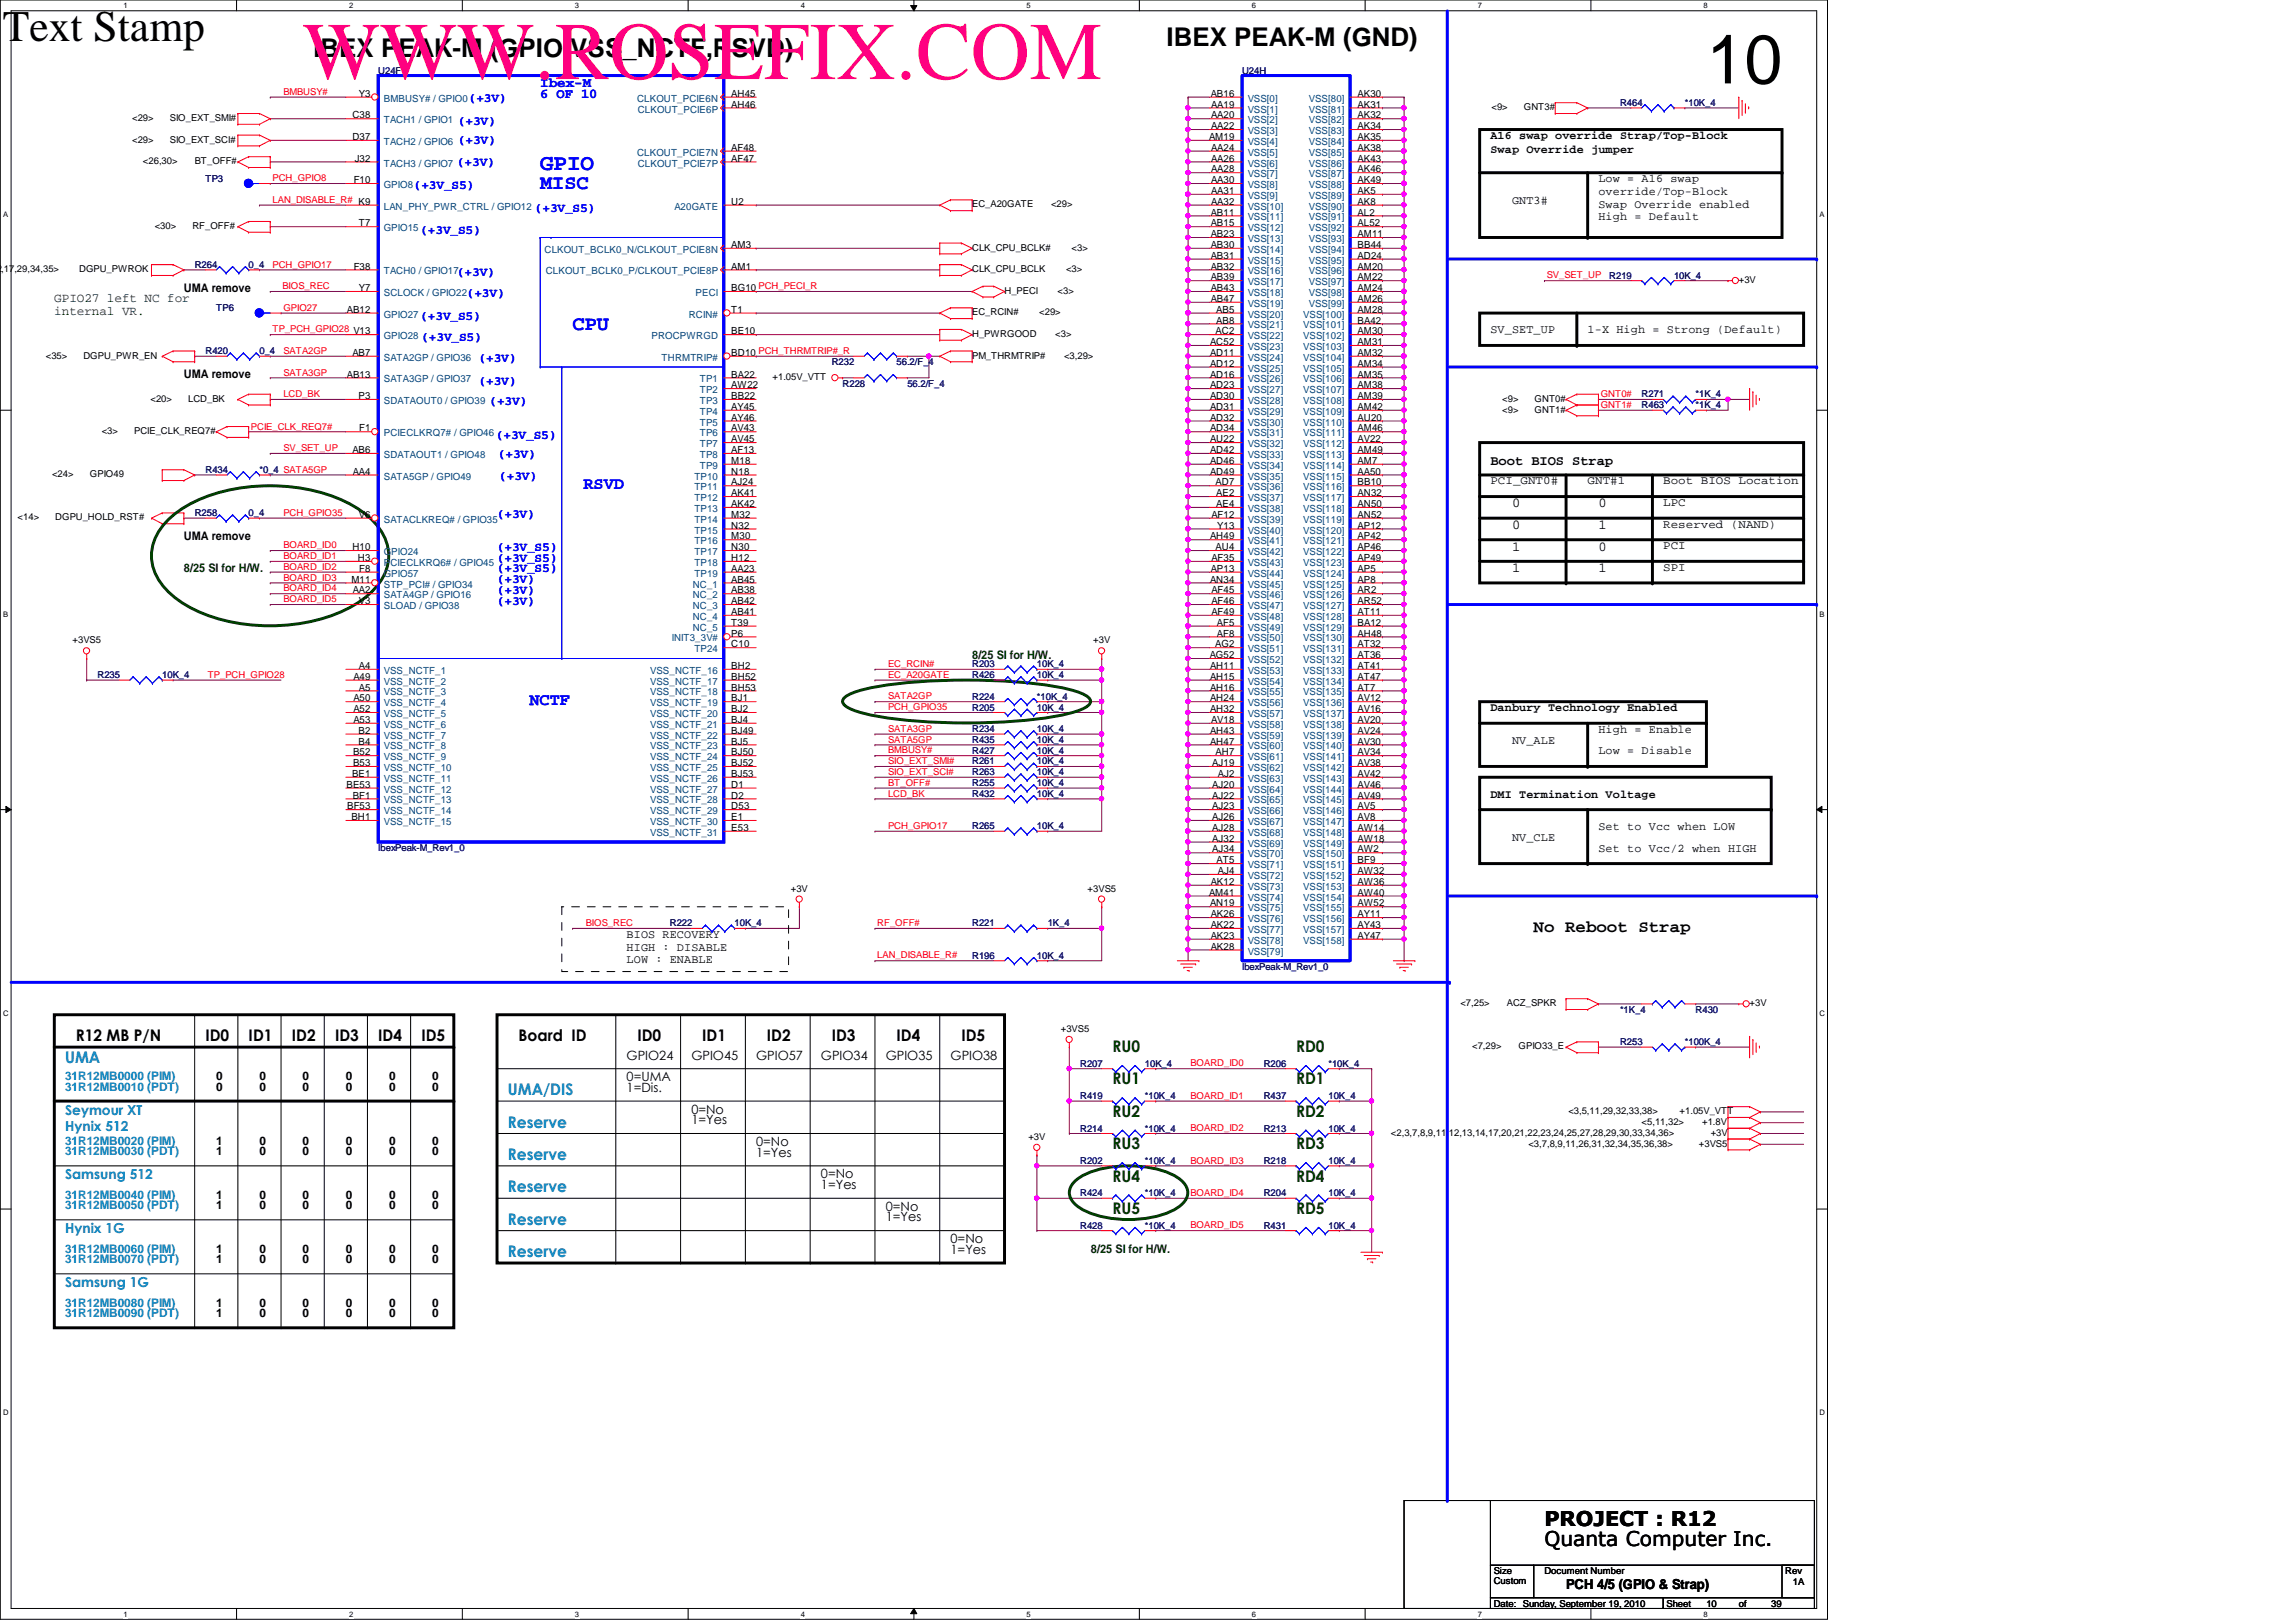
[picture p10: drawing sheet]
<svg xmlns="http://www.w3.org/2000/svg" width="297mm" height="210mm" viewBox="0 0 297 210" stroke-linecap="round" stroke-linejoin="round" font-family="sans-serif">
<defs><g id="words">
<text font-size="10.6" fill="#ff0080" x="39.2" y="10.2">WWW.ROSEFIX.COM</text>
<text font-size="8.9" x="220.8" y="10.8">10</text>
<text font-size="5.6" fill="#010101" x=".4" y="5.3">Text Stamp</text>
<g font-size="3.3">
<text x="150.9" y="5.9">IBEX PEAK-M (GND)</text>
<text x="40.6" y="7.3">IBEX PEAK-M (GPIO,VSS_NCTF,RSVD)</text>
</g>
<text font-size="2.9" fill="#00f" x="69.9" y="22">GPIO</text>
<g font-size="2.6" fill="#00f">
<text x="69.9" y="24.5">MISC</text>
<text x="74.1" y="42.7">CPU</text>
</g>
<g font-size="2.6">
<text x="199.8" y="197.5">PROJECT : R12</text>
<text x="199.8" y="200">Quanta Computer Inc.</text>
</g>
<g font-size="2.2" fill="#00f">
<text x="75.5" y="63.3">RSVD</text>
<text x="68.5" y="91.2">NCTF</text>
</g>
<text font-size="2.2" x="198.4" y="120.6">No Reboot Strap</text>
<g font-size="2.1" fill="#0080c0">
<text x="8.4" y="137.5">UMA</text>
<text x="65.7" y="141.7">UMA/DIS</text>
<text x="65.7" y="145.9">Reserve</text>
<text x="65.7" y="154.3">Reserve</text>
<text x="65.7" y="150.1">Reserve</text>
<text x="65.7" y="158.5">Reserve</text>
<text x="65.7" y="162.7">Reserve</text>
</g>
<g font-size="2.1">
<text x="9.8" y="134.7">R12 MB P/N</text>
<text x="26.6" y="134.7">ID0</text>
<text x="32.2" y="134.7">ID1</text>
<text x="37.8" y="134.7">ID2</text>
<text x="43.3" y="134.7">ID3</text>
<text x="48.9" y="134.7">ID4</text>
<text x="54.5" y="134.7">ID5</text>
<text x="67.1" y="134.7">Board ID</text>
<text x="82.5" y="134.7">ID0</text>
<text x="90.8" y="134.7">ID1</text>
<text x="99.2" y="134.7">ID2</text>
<text x="107.6" y="134.7">ID3</text>
<text x="116" y="134.7">ID4</text>
<text x="124.4" y="134.7">ID5</text>
</g>
<g font-size="2.1" fill="#004000">
<text x="143.9" y="136.1">RU0</text>
<text x="167.7" y="136.1">RD0</text>
<text x="143.9" y="140.3">RU1</text>
<text x="167.7" y="140.3">RD1</text>
<text x="143.9" y="144.5">RU2</text>
<text x="143.9" y="148.7">RU3</text>
<text x="167.7" y="144.5">RD2</text>
<text x="167.7" y="148.7">RD3</text>
<text x="143.9" y="152.9">RU4</text>
<text x="167.7" y="152.9">RD4</text>
<text x="143.9" y="157.1">RU5</text>
<text x="167.7" y="157.1">RD5</text>
</g>
<g font-size="1.8" fill="#00f">
<text x="69.9" y="11.3">Ibex-M</text>
<text x="69.9" y="12.7">6 OF 10</text>
</g>
<g font-size="1.8">
<text x="192.8" y="60.2">Boot BIOS Strap</text>
<text x="195.6" y="65.7">0</text>
<text x="206.8" y="65.7">0</text>
<text x="195.6" y="68.5">0</text>
<text x="195.6" y="71.2">1</text>
<text x="206.8" y="71.2">0</text>
<text x="206.8" y="68.5">1</text>
<text x="195.6" y="74">1</text>
<text x="206.8" y="74">1</text>
<text x="202.6" y="205.6">PCH 4/5 (GPIO &amp; Strap)</text>
</g>
<g font-size="1.8" fill="#0080c0">
<text x="8.4" y="144.2">Seymour XT</text>
<text x="8.4" y="146.3">Hynix 512</text>
<text x="8.4" y="152.6">Samsung 512</text>
<text x="8.4" y="159.6">Hynix 1G</text>
<text x="8.4" y="166.6">Samsung 1G</text>
</g>
<g font-size="1.7" fill="#00f">
<text x="59.3" y="16.1">(+3V)</text>
<text x="60.7" y="13.2">(+3V)</text>
<text x="59.1" y="21.4">(+3V)</text>
<text x="59.3" y="18.6">(+3V)</text>
<text x="53.5" y="24.5">(+3V_S5)</text>
<text x="69.2" y="27.4">(+3V_S5)</text>
<text x="54.4" y="30.2">(+3V_S5)</text>
<text x="59.1" y="35.7">(+3V)</text>
<text x="54.4" y="41.4">(+3V_S5)</text>
<text x="60.4" y="38.5">(+3V)</text>
<text x="54.5" y="44.1">(+3V_S5)</text>
<text x="61.9" y="46.9">(+3V)</text>
<text x="61.9" y="49.8">(+3V)</text>
<text x="63.3" y="52.5">(+3V)</text>
<text x="64.2" y="56.8">(+3V_S5)</text>
<text x="64.4" y="59.3">(+3V)</text>
<text x="64.6" y="62.1">(+3V)</text>
<text x="64.3" y="71.3">(+3V_S5)</text>
<text x="64.3" y="67.1">(+3V)</text>
<text x="64.3" y="75.5">(+3V)</text>
<text x="64.3" y="72.7">(+3V_S5)</text>
<text x="64.3" y="74.1">(+3V_S5)</text>
<text x="64.3" y="76.9">(+3V)</text>
<text x="64.3" y="78.3">(+3V)</text>
</g>
<g font-size="1.7" fill="#008000">
<text x="7" y="39">GPIO27 left NC for</text>
<text x="7" y="40.8">internal VR.</text>
</g>
<g font-size="1.7">
<text x="81.1" y="137.1">GPIO24</text>
<text x="89.4" y="137.1">GPIO45</text>
<text x="97.8" y="137.1">GPIO57</text>
<text x="106.2" y="137.1">GPIO34</text>
<text x="114.6" y="137.1">GPIO35</text>
<text x="123" y="137.1">GPIO38</text>
<text x="81.1" y="141.3">1=Dis.</text>
<text x="81.1" y="139.9">0=UMA</text>
<text x="89.4" y="145.5">1=Yes</text>
<text x="89.4" y="144.1">0=No</text>
<text x="97.8" y="149.7">1=Yes</text>
<text x="97.8" y="148.3">0=No</text>
<text x="106.2" y="153.9">1=Yes</text>
<text x="106.2" y="152.5">0=No</text>
<text x="114.6" y="158.1">1=Yes</text>
<text x="114.6" y="156.7">0=No</text>
<text x="123" y="160.9">0=No</text>
<text x="123" y="162.3">1=Yes</text>
</g>
<g font-size="1.5">
<text x="192.8" y="18">A16 swap override Strap/Top-Block</text>
<text x="192.8" y="19.8">Swap Override jumper</text>
<text x="206.8" y="23.6">Low = A16 swap</text>
<text x="195.6" y="26.4">GNT3#</text>
<text x="206.8" y="25.2">override/Top-Block</text>
<text x="206.8" y="26.9">Swap Override enabled</text>
<text x="206.8" y="28.5">High = Default</text>
<text x="23.8" y="37.8">UMA remove</text>
<text x="192.8" y="43.1">SV_SET_UP</text>
<text x="205.4" y="43.1">1-X High = Strong (Default)</text>
<text x="23.8" y="48.9">UMA remove</text>
<text x="192.8" y="62.7">PCI_GNT0#</text>
<text x="205.4" y="62.7">GNT#1</text>
<text x="215.2" y="62.7">Boot BIOS Location</text>
<text x="215.2" y="65.5">LPC</text>
<text x="23.8" y="69.9">UMA remove</text>
<text x="215.2" y="68.3">Reserved (NAND)</text>
<text x="215.2" y="71.1">PCI</text>
<text x="215.2" y="73.9">SPI</text>
<text x="192.8" y="92.1">Danbury Technology Enabled</text>
<text x="206.8" y="94.8">High = Enable</text>
<text x="195.6" y="96.2">NV_ALE</text>
<text x="206.8" y="97.6">Low = Disable</text>
<text x="192.8" y="103.3">DMI Termination Voltage</text>
<text x="206.8" y="107.4">Set to Vcc when LOW</text>
<text x="195.6" y="108.8">NV_CLE</text>
<text x="206.8" y="110.2">Set to Vcc/2 when HIGH</text>
<text x="81.1" y="121.4">BIOS RECOVERY</text>
<text x="81.1" y="123">HIGH : DISABLE</text>
<text x="81.1" y="124.7">LOW : ENABLE</text>
<text x="28" y="139.7">0</text>
<text x="28" y="141.1">0</text>
<text x="33.6" y="139.7">0</text>
<text x="33.6" y="141.1">0</text>
<text x="39.2" y="139.7">0</text>
<text x="39.2" y="141.1">0</text>
<text x="44.7" y="139.7">0</text>
<text x="44.7" y="141.1">0</text>
<text x="50.3" y="139.7">0</text>
<text x="50.3" y="141.1">0</text>
<text x="55.9" y="139.7">0</text>
<text x="55.9" y="141.1">0</text>
<text x="28" y="148.1">1</text>
<text x="28" y="149.5">1</text>
<text x="33.6" y="148.1">0</text>
<text x="33.6" y="149.5">0</text>
<text x="39.2" y="148.1">0</text>
<text x="39.2" y="149.5">0</text>
<text x="44.7" y="148.1">0</text>
<text x="44.7" y="149.5">0</text>
<text x="50.3" y="148.1">0</text>
<text x="50.3" y="149.5">0</text>
<text x="55.9" y="148.1">0</text>
<text x="55.9" y="149.5">0</text>
<text x="28" y="155.1">1</text>
<text x="33.6" y="155.1">0</text>
<text x="39.2" y="155.1">0</text>
<text x="44.7" y="155.1">0</text>
<text x="50.3" y="155.1">0</text>
<text x="55.9" y="155.1">0</text>
<text x="28" y="156.5">1</text>
<text x="33.6" y="156.5">0</text>
<text x="39.2" y="156.5">0</text>
<text x="44.7" y="156.5">0</text>
<text x="50.3" y="156.5">0</text>
<text x="55.9" y="156.5">0</text>
<text x="28" y="162.1">1</text>
<text x="28" y="163.5">1</text>
<text x="33.6" y="162.1">0</text>
<text x="33.6" y="163.5">0</text>
<text x="39.2" y="162.1">0</text>
<text x="39.2" y="163.5">0</text>
<text x="44.7" y="162.1">0</text>
<text x="44.7" y="163.5">0</text>
<text x="50.3" y="162.1">0</text>
<text x="50.3" y="163.5">0</text>
<text x="55.9" y="162.1">0</text>
<text x="55.9" y="163.5">0</text>
<text x="28" y="169.1">1</text>
<text x="28" y="170.5">1</text>
<text x="33.6" y="169.1">0</text>
<text x="33.6" y="170.5">0</text>
<text x="39.2" y="169.1">0</text>
<text x="39.2" y="170.5">0</text>
<text x="44.7" y="169.1">0</text>
<text x="44.7" y="170.5">0</text>
<text x="50.3" y="169.1">0</text>
<text x="50.3" y="170.5">0</text>
<text x="55.9" y="169.1">0</text>
<text x="55.9" y="170.5">0</text>
</g>
<g font-size="1.5" fill="#004000">
<text x="23.8" y="74.1">8/25 SI for H/W.</text>
<text x="125.8" y="85.3">8/25 SI for H/W.</text>
<text x="141.1" y="162.1">8/25 SI for H/W.</text>
</g>
<g font-size="1.5" fill="#0080c0">
<text x="8.4" y="139.7">31R12MB0000 (PIM)</text>
<text x="8.4" y="141.1">31R12MB0010 (PDT)</text>
<text x="8.4" y="148.1">31R12MB0020 (PIM)</text>
<text x="8.4" y="149.5">31R12MB0030 (PDT)</text>
<text x="8.4" y="155.1">31R12MB0040 (PIM)</text>
<text x="8.4" y="156.5">31R12MB0050 (PDT)</text>
<text x="8.4" y="162.1">31R12MB0060 (PIM)</text>
<text x="8.4" y="163.5">31R12MB0070 (PDT)</text>
<text x="8.4" y="169.1">31R12MB0080 (PIM)</text>
<text x="8.4" y="170.5">31R12MB0090 (PDT)</text>
</g>
<g font-size="1.3">
<text x="45.6" y="15.3">C38</text>
<text x="46.4" y="12.5">Y3</text>
<text x="94.6" y="12.5">AH45</text>
<text x="94.6" y="13.9">AH46</text>
<text x="156.6" y="12.5">AB16</text>
<text x="156.7" y="13.9">AA19</text>
<text x="156.7" y="15.3">AA20</text>
<text x="156.7" y="16.7">AA22</text>
<text x="175.6" y="12.5">AK30</text>
<text x="175.6" y="13.9">AK31</text>
<text x="175.6" y="15.3">AK32</text>
<text x="175.6" y="16.7">AK34</text>
<text x="45.6" y="18.1">D37</text>
<text x="45.8" y="23.7">F10</text>
<text x="45.9" y="20.9">J32</text>
<text x="94.6" y="19.5">AF48</text>
<text x="94.6" y="20.9">AF47</text>
<text x="156.4" y="18.1">AM19</text>
<text x="156.7" y="19.5">AA24</text>
<text x="156.7" y="20.9">AA26</text>
<text x="156.7" y="22.3">AA28</text>
<text x="156.7" y="23.7">AA30</text>
<text x="175.6" y="18.1">AK35</text>
<text x="175.6" y="19.5">AK38</text>
<text x="175.6" y="20.9">AK43</text>
<text x="175.6" y="22.3">AK46</text>
<text x="175.6" y="23.7">AK49</text>
<text x="46.4" y="29.3">T7</text>
<text x="94.6" y="26.5">U2</text>
<text x="156.6" y="27.9">AB11</text>
<text x="156.6" y="29.3">AB15</text>
<text x="156.7" y="25.1">AA31</text>
<text x="156.7" y="26.5">AA32</text>
<text x="175.6" y="25.1">AK5</text>
<text x="175.6" y="26.5">AK8</text>
<text x="175.6" y="27.9">AL2</text>
<text x="175.6" y="29.3">AL52</text>
<text x="45.8" y="34.9">F38</text>
<text x="94.6" y="32.1">AM3</text>
<text x="94.6" y="34.9">AM1</text>
<text x="156.6" y="30.7">AB23</text>
<text x="156.6" y="32.1">AB30</text>
<text x="156.6" y="33.5">AB31</text>
<text x="156.6" y="34.9">AB32</text>
<text x="175.6" y="30.7">AM11</text>
<text x="175.6" y="34.9">AM20</text>
<text x="175.6" y="33.5">AD24</text>
<text x="175.6" y="32.1">BB44</text>
<text x="44.9" y="40.5">AB12</text>
<text x="46.4" y="37.7">Y7</text>
<text x="94.6" y="40.5">T1</text>
<text x="94.6" y="37.7">BG10 PCH_PECI_R</text>
<text x="156.6" y="36.3">AB39</text>
<text x="156.6" y="37.7">AB43</text>
<text x="156.6" y="39.1">AB47</text>
<text x="157.3" y="40.5">AB5</text>
<text x="157.3" y="41.9">AB8</text>
<text x="175.6" y="36.3">AM22</text>
<text x="175.6" y="37.7">AM24</text>
<text x="175.6" y="39.1">AM26</text>
<text x="175.6" y="40.5">AM28</text>
<text x="175.6" y="41.9">BA42</text>
<text x="45.6" y="46.1">AB7</text>
<text x="94.6" y="43.3">BE10</text>
<text x="94.6" y="46.1">BD10 PCH_THRMTRIP#_R</text>
<text x="156.5" y="44.7">AC52</text>
<text x="156.5" y="46.1">AD11</text>
<text x="156.5" y="47.5">AD12</text>
<text x="157.3" y="43.3">AC2</text>
<text x="175.6" y="43.3">AM30</text>
<text x="175.6" y="44.7">AM31</text>
<text x="175.6" y="46.1">AM32</text>
<text x="175.6" y="47.5">AM34</text>
<text x="44.9" y="48.9">AB13</text>
<text x="46.4" y="51.6">P3</text>
<text x="94.6" y="53">AY45</text>
<text x="94.6" y="51.6">BB22</text>
<text x="94.6" y="48.9">BA22</text>
<text x="94.6" y="50.2">AW22</text>
<text x="156.5" y="48.9">AD16</text>
<text x="156.5" y="50.2">AD23</text>
<text x="156.5" y="51.6">AD30</text>
<text x="156.5" y="53">AD31</text>
<text x="175.6" y="48.9">AM35</text>
<text x="175.6" y="50.2">AM38</text>
<text x="175.6" y="51.6">AM39</text>
<text x="175.6" y="53">AM42</text>
<text x="45.6" y="58.6">AB6</text>
<text x="46.5" y="55.8">F1</text>
<text x="94.6" y="54.4">AY46</text>
<text x="94.6" y="55.8">AV43</text>
<text x="94.6" y="57.2">AV45</text>
<text x="94.6" y="58.6">AF13</text>
<text x="156.5" y="54.4">AD32</text>
<text x="156.5" y="55.8">AD34</text>
<text x="156.5" y="58.6">AD42</text>
<text x="156.5" y="57.2">AU22</text>
<text x="175.6" y="54.4">AU20</text>
<text x="175.6" y="55.8">AM46</text>
<text x="175.6" y="57.2">AV22</text>
<text x="175.6" y="58.6">AM49</text>
<text x="45.6" y="61.4">AA4</text>
<text x="94.6" y="60">M18</text>
<text x="94.6" y="61.4">N18</text>
<text x="94.6" y="62.8">AJ24</text>
<text x="94.6" y="64.2">AK41</text>
<text x="94.6" y="65.6">AK42</text>
<text x="156.5" y="60">AD46</text>
<text x="156.5" y="61.4">AD49</text>
<text x="157.3" y="62.8">AD7</text>
<text x="157.3" y="64.2">AE2</text>
<text x="157.3" y="65.6">AE4</text>
<text x="175.6" y="60">AM7</text>
<text x="175.6" y="62.8">BB10</text>
<text x="175.6" y="64.2">AN32</text>
<text x="175.6" y="65.6">AN50</text>
<text x="175.6" y="61.4">AA50</text>
<text x="45.6" y="71.2">H10</text>
<text x="46.4" y="67">V6</text>
<text x="94.6" y="69.8">M30</text>
<text x="94.6" y="71.2">N30</text>
<text x="94.6" y="67">M32</text>
<text x="94.6" y="68.4">N32</text>
<text x="156.5" y="69.8">AH49</text>
<text x="156.7" y="67">AF12</text>
<text x="157.3" y="71.2">AU4</text>
<text x="157.5" y="68.4">Y13</text>
<text x="175.6" y="67">AN52</text>
<text x="175.6" y="68.4">AP12</text>
<text x="175.6" y="69.8">AP42</text>
<text x="175.6" y="71.2">AP46</text>
<text x="45.5" y="75.4">M11</text>
<text x="45.6" y="76.8">AA2</text>
<text x="46.3" y="72.6">H3</text>
<text x="46.5" y="74">F8</text>
<text x="94.6" y="75.4">AB45</text>
<text x="94.6" y="76.8">AB38</text>
<text x="94.6" y="74">AA23</text>
<text x="94.6" y="72.6">H12</text>
<text x="156.5" y="75.4">AN34</text>
<text x="156.6" y="74">AP13</text>
<text x="156.7" y="72.6">AF35</text>
<text x="156.7" y="76.8">AF45</text>
<text x="175.6" y="72.6">AP49</text>
<text x="175.6" y="74">AP5</text>
<text x="175.6" y="75.4">AP8</text>
<text x="175.6" y="76.8">AR2</text>
<text x="46.4" y="78.2">V3</text>
<text x="94.6" y="78.2">AB42</text>
<text x="94.6" y="79.6">AB41</text>
<text x="94.6" y="81">T39</text>
<text x="94.6" y="82.4">P6</text>
<text x="94.6" y="83.8">C10</text>
<text x="156.7" y="78.2">AF46</text>
<text x="156.7" y="79.6">AF49</text>
<text x="157.2" y="83.8">AG2</text>
<text x="157.4" y="81">AF5</text>
<text x="157.4" y="82.4">AF8</text>
<text x="175.6" y="78.2">AR52</text>
<text x="175.6" y="79.6">AT11</text>
<text x="175.6" y="83.8">AT32</text>
<text x="175.6" y="81">BA12</text>
<text x="175.6" y="82.4">AH48</text>
<text x="45.7" y="88">A49</text>
<text x="46.4" y="86.6">A4</text>
<text x="46.4" y="89.4">A5</text>
<text x="94.6" y="86.6">BH2</text>
<text x="94.6" y="88">BH52</text>
<text x="94.6" y="89.4">BH53</text>
<text x="156.5" y="85.2">AG52</text>
<text x="156.5" y="86.6">AH11</text>
<text x="156.5" y="88">AH15</text>
<text x="156.5" y="89.4">AH16</text>
<text x="175.6" y="85.2">AT36</text>
<text x="175.6" y="86.6">AT41</text>
<text x="175.6" y="88">AT47</text>
<text x="175.6" y="89.4">AT7</text>
<text x="45.7" y="90.8">A50</text>
<text x="45.7" y="92.2">A52</text>
<text x="45.7" y="93.6">A53</text>
<text x="46.4" y="95">B2</text>
<text x="94.6" y="90.8">BJ1</text>
<text x="94.6" y="92.2">BJ2</text>
<text x="94.6" y="93.6">BJ4</text>
<text x="94.6" y="95">BJ49</text>
<text x="156.5" y="90.8">AH24</text>
<text x="156.5" y="92.2">AH32</text>
<text x="156.5" y="95">AH43</text>
<text x="156.7" y="93.6">AV18</text>
<text x="175.6" y="90.8">AV12</text>
<text x="175.6" y="92.2">AV16</text>
<text x="175.6" y="93.6">AV20</text>
<text x="175.6" y="95">AV24</text>
<text x="44.8" y="101.9">BE53</text>
<text x="45.5" y="100.5">BE1</text>
<text x="45.7" y="97.7">B52</text>
<text x="45.7" y="99.1">B53</text>
<text x="46.4" y="96.4">B4</text>
<text x="94.6" y="96.4">BJ5</text>
<text x="94.6" y="97.7">BJ50</text>
<text x="94.6" y="99.1">BJ52</text>
<text x="94.6" y="100.5">BJ53</text>
<text x="94.6" y="101.9">D1</text>
<text x="156.5" y="96.4">AH47</text>
<text x="156.8" y="99.1">AJ19</text>
<text x="156.8" y="101.9">AJ20</text>
<text x="157.3" y="97.7">AH7</text>
<text x="157.6" y="100.5">AJ2</text>
<text x="175.6" y="96.4">AV30</text>
<text x="175.6" y="97.7">AV34</text>
<text x="175.6" y="99.1">AV38</text>
<text x="175.6" y="100.5">AV42</text>
<text x="175.6" y="101.9">AV46</text>
<text x="44.9" y="104.7">BF53</text>
<text x="45.5" y="106.1">BH1</text>
<text x="45.6" y="103.3">BF1</text>
<text x="94.6" y="103.3">D2</text>
<text x="94.6" y="104.7">D53</text>
<text x="94.6" y="106.1">E1</text>
<text x="94.6" y="107.5">E53</text>
<text x="156.8" y="103.3">AJ22</text>
<text x="156.8" y="104.7">AJ23</text>
<text x="156.8" y="106.1">AJ26</text>
<text x="156.8" y="107.5">AJ28</text>
<text x="175.6" y="103.3">AV49</text>
<text x="175.6" y="104.7">AV5</text>
<text x="175.6" y="106.1">AV8</text>
<text x="175.6" y="107.5">AW14</text>
<text x="156.8" y="108.9">AJ32</text>
<text x="156.8" y="110.3">AJ34</text>
<text x="157.4" y="111.7">AT5</text>
<text x="157.6" y="113.1">AJ4</text>
<text x="175.6" y="108.9">AW18</text>
<text x="175.6" y="110.3">AW2</text>
<text x="175.6" y="111.7">BF9</text>
<text x="175.6" y="113.1">AW32</text>
<text x="156.4" y="115.9">AM41</text>
<text x="156.5" y="117.3">AN19</text>
<text x="156.6" y="114.5">AK12</text>
<text x="156.6" y="118.7">AK26</text>
<text x="175.6" y="114.5">AW36</text>
<text x="175.6" y="115.9">AW40</text>
<text x="175.6" y="117.3">AW52</text>
<text x="175.6" y="118.7">AY11</text>
<text x="156.6" y="120.1">AK22</text>
<text x="156.6" y="121.5">AK23</text>
<text x="156.6" y="122.9">AK28</text>
<text x="175.6" y="120.1">AY43</text>
<text x="175.6" y="121.5">AY47</text>
</g>
<g font-size="1.3" fill="#004080">
<text x="49.7" y="13.2">BMBUSY# / GPIO0</text>
<text x="49.7" y="16">TACH1 / GPIO1</text>
<text x="82.4" y="13.2">CLKOUT_PCIE6N</text>
<text x="82.5" y="14.6">CLKOUT_PCIE6P</text>
<text x="161.4" y="14.6">VSS[1]</text>
<text x="161.4" y="16">VSS[2]</text>
<text x="161.4" y="17.4">VSS[3]</text>
<text x="161.4" y="13.2">VSS[0]</text>
<text x="169.3" y="13.2">VSS[80]</text>
<text x="169.3" y="14.6">VSS[81]</text>
<text x="169.3" y="16">VSS[82]</text>
<text x="169.3" y="17.4">VSS[83]</text>
<text x="49.7" y="18.8">TACH2 / GPIO6</text>
<text x="49.7" y="21.5">TACH3 / GPIO7</text>
<text x="82.4" y="20.2">CLKOUT_PCIE7N</text>
<text x="82.5" y="21.5">CLKOUT_PCIE7P</text>
<text x="161.4" y="20.2">VSS[5]</text>
<text x="161.4" y="21.5">VSS[6]</text>
<text x="161.4" y="22.9">VSS[7]</text>
<text x="161.4" y="18.8">VSS[4]</text>
<text x="169.3" y="18.8">VSS[84]</text>
<text x="169.3" y="20.2">VSS[85]</text>
<text x="169.3" y="21.5">VSS[86]</text>
<text x="169.3" y="22.9">VSS[87]</text>
<text x="49.7" y="27.1">LAN_PHY_PWR_CTRL / GPIO12</text>
<text x="49.7" y="24.3">GPIO8</text>
<text x="49.7" y="29.9">GPIO15</text>
<text x="87.2" y="27.1">A20GATE</text>
<text x="161.4" y="24.3">VSS[8]</text>
<text x="161.4" y="25.7">VSS[9]</text>
<text x="161.4" y="27.1">VSS[10]</text>
<text x="161.4" y="28.5">VSS[11]</text>
<text x="161.4" y="29.9">VSS[12]</text>
<text x="169.3" y="24.3">VSS[88]</text>
<text x="169.3" y="25.7">VSS[89]</text>
<text x="169.3" y="27.1">VSS[90]</text>
<text x="169.3" y="28.5">VSS[91]</text>
<text x="169.3" y="29.9">VSS[92]</text>
<text x="49.7" y="35.5">TACH0 / GPIO17</text>
<text x="70.4" y="32.7">CLKOUT_BCLK0_N/CLKOUT_PCIE8N</text>
<text x="70.6" y="35.5">CLKOUT_BCLK0_P/CLKOUT_PCIE8P</text>
<text x="161.4" y="31.3">VSS[13]</text>
<text x="161.4" y="32.7">VSS[14]</text>
<text x="161.4" y="34.1">VSS[15]</text>
<text x="161.4" y="35.5">VSS[16]</text>
<text x="169.3" y="31.3">VSS[93]</text>
<text x="169.3" y="35.5">VSS[96]</text>
<text x="169.3" y="34.1">VSS[95]</text>
<text x="169.3" y="32.7">VSS[94]</text>
<text x="49.7" y="41.1">GPIO27</text>
<text x="49.7" y="38.3">SCLOCK / GPIO22</text>
<text x="89.1" y="41.1">RCIN#</text>
<text x="90" y="38.3">PECI</text>
<text x="161.4" y="36.9">VSS[17]</text>
<text x="161.4" y="38.3">VSS[18]</text>
<text x="161.4" y="39.7">VSS[19]</text>
<text x="161.4" y="41.1">VSS[20]</text>
<text x="168.6" y="41.1">VSS[100]</text>
<text x="169.3" y="36.9">VSS[97]</text>
<text x="169.3" y="38.3">VSS[98]</text>
<text x="169.3" y="39.7">VSS[99]</text>
<text x="49.7" y="43.9">GPIO28</text>
<text x="49.7" y="46.7">SATA2GP / GPIO36</text>
<text x="84.3" y="43.9">PROCPWRGD</text>
<text x="85.6" y="46.7">THRMTRIP#</text>
<text x="161.4" y="42.5">VSS[21]</text>
<text x="161.4" y="43.9">VSS[22]</text>
<text x="161.4" y="45.3">VSS[23]</text>
<text x="161.4" y="46.7">VSS[24]</text>
<text x="168.6" y="43.9">VSS[102]</text>
<text x="168.6" y="45.3">VSS[103]</text>
<text x="168.6" y="46.7">VSS[104]</text>
<text x="168.6" y="42.5">VSS[101]</text>
<text x="49.7" y="49.5">SATA3GP / GPIO37</text>
<text x="49.7" y="52.3">SDATAOUT0 / GPIO39</text>
<text x="90.5" y="53.7">TP4</text>
<text x="90.5" y="52.3">TP3</text>
<text x="90.5" y="49.5">TP1</text>
<text x="90.5" y="50.9">TP2</text>
<text x="161.4" y="48.1">VSS[25]</text>
<text x="161.4" y="49.5">VSS[26]</text>
<text x="161.4" y="50.9">VSS[27]</text>
<text x="161.4" y="52.3">VSS[28]</text>
<text x="161.4" y="53.7">VSS[29]</text>
<text x="168.6" y="48.1">VSS[105]</text>
<text x="168.6" y="49.5">VSS[106]</text>
<text x="168.6" y="50.9">VSS[107]</text>
<text x="168.6" y="52.3">VSS[108]</text>
<text x="168.6" y="53.7">VSS[109]</text>
<text x="49.7" y="59.3">SDATAOUT1 / GPIO48</text>
<text x="49.7" y="56.5">PCIECLKRQ7# / GPIO46</text>
<text x="90.5" y="55.1">TP5</text>
<text x="90.5" y="56.5">TP6</text>
<text x="90.5" y="57.9">TP7</text>
<text x="90.5" y="59.3">TP8</text>
<text x="161.4" y="55.1">VSS[30]</text>
<text x="161.4" y="56.5">VSS[31]</text>
<text x="161.4" y="59.3">VSS[33]</text>
<text x="161.4" y="57.9">VSS[32]</text>
<text x="168.6" y="55.1">VSS[110]</text>
<text x="168.6" y="56.5">VSS[111]</text>
<text x="168.6" y="57.9">VSS[112]</text>
<text x="168.6" y="59.3">VSS[113]</text>
<text x="49.7" y="62.1">SATA5GP / GPIO49</text>
<text x="89.8" y="62.1">TP10</text>
<text x="89.8" y="63.5">TP11</text>
<text x="89.8" y="64.9">TP12</text>
<text x="90.5" y="60.7">TP9</text>
<text x="161.4" y="60.7">VSS[34]</text>
<text x="161.4" y="62.1">VSS[35]</text>
<text x="161.4" y="63.5">VSS[36]</text>
<text x="161.4" y="64.9">VSS[37]</text>
<text x="168.6" y="60.7">VSS[114]</text>
<text x="168.6" y="63.5">VSS[116]</text>
<text x="168.6" y="64.9">VSS[117]</text>
<text x="168.6" y="62.1">VSS[115]</text>
<text x="49.7" y="71.8">GPIO24</text>
<text x="49.7" y="67.6">SATACLKREQ# / GPIO35</text>
<text x="89.8" y="70.4">TP16</text>
<text x="89.8" y="71.8">TP17</text>
<text x="89.8" y="66.3">TP13</text>
<text x="89.8" y="67.6">TP14</text>
<text x="89.8" y="69">TP15</text>
<text x="161.4" y="66.3">VSS[38]</text>
<text x="161.4" y="67.6">VSS[39]</text>
<text x="161.4" y="69">VSS[40]</text>
<text x="161.4" y="71.8">VSS[42]</text>
<text x="161.4" y="70.4">VSS[41]</text>
<text x="168.6" y="66.3">VSS[118]</text>
<text x="168.6" y="67.6">VSS[119]</text>
<text x="168.6" y="69">VSS[120]</text>
<text x="168.6" y="70.4">VSS[121]</text>
<text x="168.6" y="71.8">VSS[122]</text>
<text x="49.7" y="74.6">GPIO57</text>
<text x="49.7" y="73.2">PCIECLKRQ6# / GPIO45</text>
<text x="49.7" y="76">STP_PCI# / GPIO34</text>
<text x="49.7" y="77.4">SATA4GP / GPIO16</text>
<text x="89.6" y="76">NC_1</text>
<text x="89.6" y="77.4">NC_2</text>
<text x="89.8" y="74.6">TP19</text>
<text x="89.8" y="73.2">TP18</text>
<text x="161.4" y="73.2">VSS[43]</text>
<text x="161.4" y="74.6">VSS[44]</text>
<text x="161.4" y="77.4">VSS[46]</text>
<text x="161.4" y="76">VSS[45]</text>
<text x="168.6" y="73.2">VSS[123]</text>
<text x="168.6" y="74.6">VSS[124]</text>
<text x="168.6" y="76">VSS[125]</text>
<text x="168.6" y="77.4">VSS[126]</text>
<text x="49.7" y="78.8">SLOAD / GPIO38</text>
<text x="86.9" y="83">INIT3_3V#</text>
<text x="89.6" y="78.8">NC_3</text>
<text x="89.6" y="80.2">NC_4</text>
<text x="89.6" y="81.6">NC_5</text>
<text x="161.4" y="78.8">VSS[47]</text>
<text x="161.4" y="80.2">VSS[48]</text>
<text x="161.4" y="81.6">VSS[49]</text>
<text x="161.4" y="83">VSS[50]</text>
<text x="168.6" y="78.8">VSS[127]</text>
<text x="168.6" y="80.2">VSS[128]</text>
<text x="168.6" y="81.6">VSS[129]</text>
<text x="168.6" y="83">VSS[130]</text>
<text x="49.7" y="87.2">VSS_NCTF_1</text>
<text x="49.7" y="88.6">VSS_NCTF_2</text>
<text x="84.1" y="87.2">VSS_NCTF_16</text>
<text x="84.1" y="88.6">VSS_NCTF_17</text>
<text x="89.8" y="84.4">TP24</text>
<text x="161.4" y="84.4">VSS[51]</text>
<text x="161.4" y="85.8">VSS[52]</text>
<text x="161.4" y="87.2">VSS[53]</text>
<text x="161.4" y="88.6">VSS[54]</text>
<text x="168.6" y="84.4">VSS[131]</text>
<text x="168.6" y="85.8">VSS[132]</text>
<text x="168.6" y="87.2">VSS[133]</text>
<text x="168.6" y="88.6">VSS[134]</text>
<text x="49.7" y="90">VSS_NCTF_3</text>
<text x="49.7" y="91.4">VSS_NCTF_4</text>
<text x="49.7" y="92.8">VSS_NCTF_5</text>
<text x="49.7" y="94.2">VSS_NCTF_6</text>
<text x="49.7" y="95.6">VSS_NCTF_7</text>
<text x="84.1" y="90">VSS_NCTF_18</text>
<text x="84.1" y="91.4">VSS_NCTF_19</text>
<text x="84.1" y="92.8">VSS_NCTF_20</text>
<text x="84.1" y="94.2">VSS_NCTF_21</text>
<text x="84.1" y="95.6">VSS_NCTF_22</text>
<text x="161.4" y="90">VSS[55]</text>
<text x="161.4" y="91.4">VSS[56]</text>
<text x="161.4" y="92.8">VSS[57]</text>
<text x="161.4" y="95.6">VSS[59]</text>
<text x="161.4" y="94.2">VSS[58]</text>
<text x="168.6" y="90">VSS[135]</text>
<text x="168.6" y="91.4">VSS[136]</text>
<text x="168.6" y="92.8">VSS[137]</text>
<text x="168.6" y="94.2">VSS[138]</text>
<text x="168.6" y="95.6">VSS[139]</text>
<text x="49.7" y="97">VSS_NCTF_8</text>
<text x="49.7" y="98.4">VSS_NCTF_9</text>
<text x="49.7" y="99.8">VSS_NCTF_10</text>
<text x="49.7" y="101.2">VSS_NCTF_11</text>
<text x="84.1" y="97">VSS_NCTF_23</text>
<text x="84.1" y="98.4">VSS_NCTF_24</text>
<text x="84.1" y="99.8">VSS_NCTF_25</text>
<text x="84.1" y="101.2">VSS_NCTF_26</text>
<text x="161.4" y="97">VSS[60]</text>
<text x="161.4" y="98.4">VSS[61]</text>
<text x="161.4" y="99.8">VSS[62]</text>
<text x="161.4" y="101.2">VSS[63]</text>
<text x="168.6" y="97">VSS[140]</text>
<text x="168.6" y="98.4">VSS[141]</text>
<text x="168.6" y="99.8">VSS[142]</text>
<text x="168.6" y="101.2">VSS[143]</text>
<text x="49.7" y="102.6">VSS_NCTF_12</text>
<text x="49.7" y="104">VSS_NCTF_13</text>
<text x="49.7" y="105.4">VSS_NCTF_14</text>
<text x="49.7" y="106.8">VSS_NCTF_15</text>
<text x="84.1" y="102.6">VSS_NCTF_27</text>
<text x="84.1" y="104">VSS_NCTF_28</text>
<text x="84.1" y="105.4">VSS_NCTF_29</text>
<text x="84.1" y="106.8">VSS_NCTF_30</text>
<text x="161.4" y="102.6">VSS[64]</text>
<text x="161.4" y="104">VSS[65]</text>
<text x="161.4" y="105.4">VSS[66]</text>
<text x="161.4" y="106.8">VSS[67]</text>
<text x="168.6" y="102.6">VSS[144]</text>
<text x="168.6" y="104">VSS[145]</text>
<text x="168.6" y="105.4">VSS[146]</text>
<text x="168.6" y="106.8">VSS[147]</text>
<text x="84.1" y="108.2">VSS_NCTF_31</text>
<text x="161.4" y="108.2">VSS[68]</text>
<text x="161.4" y="109.6">VSS[69]</text>
<text x="161.4" y="111">VSS[70]</text>
<text x="161.4" y="112.4">VSS[71]</text>
<text x="161.4" y="113.7">VSS[72]</text>
<text x="168.6" y="108.2">VSS[148]</text>
<text x="168.6" y="109.6">VSS[149]</text>
<text x="168.6" y="111">VSS[150]</text>
<text x="168.6" y="112.4">VSS[151]</text>
<text x="168.6" y="113.7">VSS[152]</text>
<text x="161.4" y="115.1">VSS[73]</text>
<text x="161.4" y="119.3">VSS[76]</text>
<text x="161.4" y="116.5">VSS[74]</text>
<text x="161.4" y="117.9">VSS[75]</text>
<text x="168.6" y="115.1">VSS[153]</text>
<text x="168.6" y="116.5">VSS[154]</text>
<text x="168.6" y="117.9">VSS[155]</text>
<text x="168.6" y="119.3">VSS[156]</text>
<text x="161.4" y="120.7">VSS[77]</text>
<text x="161.4" y="122.1">VSS[78]</text>
<text x="161.4" y="123.5">VSS[79]</text>
<text x="168.6" y="120.7">VSS[157]</text>
<text x="168.6" y="122.1">VSS[158]</text>
</g>
<g font-size="1.2" fill="#000080">
<text x="48.9" y="9.5">U24F</text>
<text x="160.7" y="9.5">U24H</text>
<text x="209.6" y="13.7">R464</text>
<text x="218" y="13.7">*10K_4</text>
<text x="26.6" y="23.5">TP3</text>
<text x="25.2" y="34.7">R264</text>
<text x="32.2" y="34.7">0_4</text>
<text x="28" y="40.3">TP6</text>
<text x="208.2" y="36.1">R219</text>
<text x="216.6" y="36.1">10K_4</text>
<text x="26.6" y="45.8">R420</text>
<text x="33.6" y="45.8">0_4</text>
<text x="107.6" y="47.2">R232</text>
<text x="116" y="47.2">56.2/F_4</text>
<text x="109" y="50">R228</text>
<text x="117.4" y="50">56.2/F_4</text>
<text x="212.4" y="51.4">R271</text>
<text x="212.4" y="52.8">R463</text>
<text x="219.4" y="51.4">*1K_4</text>
<text x="219.4" y="52.8">*1K_4</text>
<text x="26.6" y="61.2">R434</text>
<text x="33.6" y="61.2">*0_4 SATA5GP</text>
<text x="25.2" y="66.8">R258</text>
<text x="32.2" y="66.8">0_4</text>
<text x="12.6" y="87.8">R235</text>
<text x="21" y="87.8">10K_4</text>
<text x="125.8" y="86.4">R203</text>
<text x="125.8" y="87.8">R426</text>
<text x="134.2" y="86.4">10K_4</text>
<text x="134.2" y="87.8">10K_4</text>
<text x="125.8" y="91.9">R205</text>
<text x="125.8" y="90.6">R224</text>
<text x="125.8" y="94.7">R234</text>
<text x="134.2" y="91.9">10K_4</text>
<text x="134.2" y="90.6">*10K_4</text>
<text x="134.2" y="94.7">10K_4</text>
<text x="125.8" y="98.9">R261</text>
<text x="125.8" y="100.3">R263</text>
<text x="125.8" y="101.7">R255</text>
<text x="125.8" y="96.1">R435</text>
<text x="125.8" y="97.5">R427</text>
<text x="134.2" y="98.9">10K_4</text>
<text x="134.2" y="100.3">10K_4</text>
<text x="134.2" y="101.7">10K_4</text>
<text x="134.2" y="96.1">10K_4</text>
<text x="134.2" y="97.5">10K_4</text>
<text x="125.8" y="107.3">R265</text>
<text x="125.8" y="103.1">R432</text>
<text x="134.2" y="107.3">10K_4</text>
<text x="134.2" y="103.1">10K_4</text>
<text x="48.9" y="110.1">IbexPeak-M_Rev1_0</text>
<text x="86.7" y="119.9">R222</text>
<text x="95" y="119.9">10K_4</text>
<text x="125.8" y="119.9">R221</text>
<text x="135.5" y="119.9">1K_4</text>
<text x="125.8" y="124.1">R196</text>
<text x="134.2" y="124.1">10K_4</text>
<text x="160.7" y="125.5">IbexPeak-M_Rev1_0</text>
<text x="209.6" y="131.1">*1K_4</text>
<text x="219.4" y="131.1">R430</text>
<text x="209.6" y="135.3">R253</text>
<text x="218" y="135.3">*100K_4</text>
<text x="139.7" y="142.2">R419</text>
<text x="139.7" y="138">R207</text>
<text x="148.1" y="142.2">*10K_4</text>
<text x="148.1" y="138">10K_4</text>
<text x="163.5" y="142.2">R437</text>
<text x="163.5" y="138">R206</text>
<text x="171.9" y="142.2">10K_4</text>
<text x="171.9" y="138">*10K_4</text>
<text x="139.7" y="146.4">R214</text>
<text x="148.1" y="146.4">*10K_4</text>
<text x="163.5" y="146.4">R213</text>
<text x="171.9" y="146.4">10K_4</text>
<text x="139.7" y="150.6">R202</text>
<text x="139.7" y="154.8">R424</text>
<text x="148.1" y="150.6">*10K_4</text>
<text x="148.1" y="154.8">*10K_4</text>
<text x="163.5" y="150.6">R218</text>
<text x="163.5" y="154.8">R204</text>
<text x="171.9" y="150.6">10K_4</text>
<text x="171.9" y="154.8">10K_4</text>
<text x="139.7" y="159">R428</text>
<text x="148.1" y="159">*10K_4</text>
<text x="163.5" y="159">R431</text>
<text x="171.9" y="159">10K_4</text>
</g>
<g font-size="1.2">
<text x="17.1" y="15.7">&lt;29&gt;</text>
<text x="22" y="15.7">SIO_EXT_SMI#</text>
<text x="193" y="14.3">&lt;9&gt;</text>
<text x="197.1" y="14.3">GNT3#</text>
<text x="17.1" y="18.5">&lt;29&gt;</text>
<text x="18.5" y="21.3">&lt;26,30&gt;</text>
<text x="22" y="18.5">SIO_EXT_SCI#</text>
<text x="25.2" y="21.3">BT_OFF#</text>
<text x="20" y="29.6">&lt;30&gt;</text>
<text x="24.9" y="29.6">RF_OFF#</text>
<text x="125.8" y="26.8">EC_A20GATE</text>
<text x="136" y="26.8">&lt;29&gt;</text>
<text x="-.5" y="35.2">2,17,29,34,35&gt;</text>
<text x="10.2" y="35.2">DGPU_PWROK</text>
<text x="125.8" y="32.4">CLK_CPU_BCLK#</text>
<text x="125.8" y="35.2">CLK_CPU_BCLK</text>
<text x="137.9" y="35.2">&lt;3&gt;</text>
<text x="138.6" y="32.4">&lt;3&gt;</text>
<text x="125.8" y="40.8">EC_RCIN#</text>
<text x="130" y="38">H_PECI</text>
<text x="134.4" y="40.8">&lt;29&gt;</text>
<text x="136.8" y="38">&lt;3&gt;</text>
<text x="225" y="36.6">+3V</text>
<text x="5.9" y="46.4">&lt;35&gt;</text>
<text x="10.8" y="46.4">DGPU_PWR_EN</text>
<text x="125.8" y="43.6">H_PWRGOOD</text>
<text x="125.8" y="46.4">PM_THRMTRIP#</text>
<text x="136.5" y="43.6">&lt;3&gt;</text>
<text x="137.7" y="46.4">&lt;3,29&gt;</text>
<text x="19.5" y="52">&lt;20&gt;</text>
<text x="24.3" y="52">LCD_BK</text>
<text x="99.9" y="49.2">+1.05V_VTT</text>
<text x="194.3" y="52">&lt;9&gt;</text>
<text x="194.3" y="53.4">&lt;9&gt;</text>
<text x="198.5" y="52">GNT0#</text>
<text x="198.5" y="53.4">GNT1#</text>
<text x="13.2" y="56.2">&lt;3&gt;</text>
<text x="17.4" y="56.2">PCIE_CLK_REQ7#</text>
<text x="6.7" y="61.8">&lt;24&gt;</text>
<text x="11.6" y="61.8">GPIO49</text>
<text x="2.3" y="67.4">&lt;14&gt;</text>
<text x="7.2" y="67.4">DGPU_HOLD_RST#</text>
<text x="9.4" y="83.3">+3VS5</text>
<text x="141.4" y="83.3">+3V</text>
<text x="102.3" y="115.4">+3V</text>
<text x="140.7" y="115.4">+3VS5</text>
<text x="188.9" y="130.2">&lt;7,25&gt;</text>
<text x="194.9" y="130.2">ACZ_SPKR</text>
<text x="226.4" y="130.2">+3V</text>
<text x="137.2" y="133.6">+3VS5</text>
<text x="190.5" y="135.8">&lt;7,29&gt;</text>
<text x="196.5" y="135.8">GPIO33_E</text>
<text x="133.1" y="147.5">+3V</text>
<text x="180" y="147">&lt;2,3,7,8,9,11,12,13,14,17,20,21,22,23,24,25,27,28,29,30,33,34,36&gt;</text>
<text x="197.7" y="148.4">&lt;3,7,8,9,11,26,31,32,34,35,36,38&gt;</text>
<text x="202.9" y="144.2">&lt;3,5,11,29,32,33,38&gt;</text>
<text x="212.4" y="145.6">&lt;5,11,32&gt;</text>
<text x="217.3" y="144.2">+1.05V_VTT</text>
<text x="219.8" y="148.4">+3VS5</text>
<text x="220.2" y="145.6">+1.8V</text>
<text x="221.3" y="147">+3V</text>
<text x="193.2" y="203.7">Size</text>
<text x="199.8" y="203.7">Document Number</text>
<text x="231" y="203.7">Rev</text>
<text x="193.2" y="205">Custom</text>
<text x="193.2" y="207.9">Date: Sunday, September 19, 2010</text>
<text x="215.6" y="207.9">Sheet</text>
<text x="220.8" y="207.9">10</text>
<text x="225" y="207.9">of</text>
<text x="229.1" y="207.9">39</text>
<text x="231.9" y="205.1">1A</text>
</g>
<g font-size="1.2" fill="#f00">
<text x="36.7" y="12.3">BMBUSY#</text>
<text x="35.3" y="23.5">PCH_GPIO8</text>
<text x="35.3" y="26.2">LAN_DISABLE_R# K9</text>
<text x="35.3" y="34.6">PCH_GPIO17</text>
<text x="36.5" y="37.4">BIOS_REC</text>
<text x="36.7" y="40.2">GPIO27</text>
<text x="200.1" y="36">SV_SET_UP</text>
<text x="35.3" y="43">TP_PCH_GPIO28 V13</text>
<text x="36.7" y="45.8">SATA2GP</text>
<text x="36.7" y="51.4">LCD_BK</text>
<text x="36.7" y="48.6">SATA3GP</text>
<text x="207.1" y="52.8">GNT1#</text>
<text x="207.1" y="51.4">GNT0#</text>
<text x="32.5" y="55.6">PCIE_CLK_REQ7#</text>
<text x="36.7" y="58.4">SV_SET_UP</text>
<text x="36.7" y="71">BOARD_ID0</text>
<text x="36.7" y="66.8">PCH_GPIO35</text>
<text x="36.7" y="72.3">BOARD_ID1</text>
<text x="36.7" y="73.7">BOARD_ID2</text>
<text x="36.7" y="75.1">BOARD_ID3</text>
<text x="36.7" y="76.5">BOARD_ID4</text>
<text x="36.7" y="77.9">BOARD_ID5</text>
<text x="26.9" y="87.7">TP_PCH_GPIO28</text>
<text x="114.9" y="87.7">EC_A20GATE</text>
<text x="114.9" y="86.3">EC_RCIN#</text>
<text x="114.9" y="90.5">SATA2GP</text>
<text x="114.9" y="94.7">SATA3GP</text>
<text x="114.9" y="91.9">PCH_GPIO35</text>
<text x="114.9" y="97.5">BMBUSY#</text>
<text x="114.9" y="98.9">SIO_EXT_SMI#</text>
<text x="114.9" y="100.3">SIO_EXT_SCI#</text>
<text x="114.9" y="101.7">BT_OFF#</text>
<text x="114.9" y="96.1">SATA5GP</text>
<text x="114.9" y="107.3">PCH_GPIO17</text>
<text x="114.9" y="103.1">LCD_BK</text>
<text x="75.8" y="119.8">BIOS_REC</text>
<text x="113.5" y="119.8">RF_OFF#</text>
<text x="113.5" y="124">LAN_DISABLE_R#</text>
<text x="154" y="138">BOARD_ID0</text>
<text x="154" y="142.2">BOARD_ID1</text>
<text x="154" y="146.4">BOARD_ID2</text>
<text x="154" y="154.8">BOARD_ID4</text>
<text x="154" y="150.6">BOARD_ID3</text>
<text x="154" y="159">BOARD_ID5</text>
</g>
<g font-size="1">
<text x="16" y="1.1">1</text>
<text x="45.2" y="1.1">2</text>
<text x="74.4" y="1.1">3</text>
<text x="103.6" y="1.1">4</text>
<text x="132.8" y="1.1">5</text>
<text x="162" y="1.1">6</text>
<text x="191.2" y="1.1">7</text>
<text x="220.4" y="1.1">8</text>
<text x=".4" y="28.1">A</text>
<text x="235.4" y="28.1">A</text>
<text x=".4" y="79.8">B</text>
<text x="235.4" y="79.8">B</text>
<text x=".4" y="131.5">C</text>
<text x="235.4" y="131.5">C</text>
<text x=".4" y="183.2">D</text>
<text x="235.4" y="183.2">D</text>
<text x="16" y="209.2">1</text>
<text x="45.2" y="209.2">2</text>
<text x="74.4" y="209.2">3</text>
<text x="103.6" y="209.2">4</text>
<text x="132.8" y="209.2">5</text>
<text x="162" y="209.2">6</text>
<text x="191.2" y="209.2">7</text>
<text x="220.4" y="209.2">8</text>
</g>
</g></defs>
<path d="M0 0h236.4v209.5h-236.4zM1.4 1.4h233.6v206.8h-233.6z" fill="none" stroke="#000" stroke-width=".13"/>
<g fill="#fff">
<path d="M16 .2h.5v1.1h-.5z"/>
<path d="M16 208.3h.5v1.1h-.5z"/>
</g>
<path d="M30.6 0v1.4M30.6 208.2v1.3" fill="none" stroke="#000" stroke-width=".13"/>
<g fill="#fff">
<path d="M45.2 .2h.5v1.1h-.5z"/>
<path d="M45.2 208.3h.5v1.1h-.5z"/>
</g>
<path d="M59.8 0v1.4M59.8 208.2v1.3" fill="none" stroke="#000" stroke-width=".13"/>
<g fill="#fff">
<path d="M74.4 .2h.5v1.1h-.5z"/>
<path d="M74.4 208.3h.5v1.1h-.5z"/>
</g>
<path d="M89 0v1.4M89 208.2v1.3" fill="none" stroke="#000" stroke-width=".13"/>
<g fill="#fff">
<path d="M103.6 .2h.5v1.1h-.5z"/>
<path d="M103.6 208.3h.5v1.1h-.5z"/>
</g>
<path d="M117.8 .7h.8l-.4 .7zM118.2 0v1.4M118.2 208.2l.4 .6h-.8zM118.2 208.2v1.3" fill="none" stroke="#000" stroke-width=".13"/>
<path d="M117.8 .7h.8l-.4 .7zM118.2 208.2l.4 .6h-.8z" fill="#000"/>
<g fill="#fff">
<path d="M132.8 .2h.5v1.1h-.5z"/>
<path d="M132.8 208.3h.5v1.1h-.5z"/>
</g>
<path d="M147.4 0v1.4M147.4 208.2v1.3" fill="none" stroke="#000" stroke-width=".13"/>
<g fill="#fff">
<path d="M162 .2h.5v1.1h-.5z"/>
<path d="M162 208.3h.5v1.1h-.5z"/>
</g>
<path d="M176.6 0v1.4M176.6 208.2v1.3" fill="none" stroke="#000" stroke-width=".13"/>
<g fill="#fff">
<path d="M191.2 .2h.5v1.1h-.5z"/>
<path d="M191.2 208.3h.5v1.1h-.5z"/>
</g>
<path d="M205.8 0v1.4M205.8 208.2v1.3" fill="none" stroke="#000" stroke-width=".13"/>
<g fill="#fff">
<path d="M220.4 .2h.5v1.1h-.5z"/>
<path d="M220.4 208.3h.5v1.1h-.5z"/>
<path d="M.4 27.2h.7v1.1h-.7z"/>
<path d="M235.4 27.2h.6v1.1h-.6z"/>
<path d="M.4 78.9h.7v1.1h-.7z"/>
<path d="M235.4 78.9h.6v1.1h-.6z"/>
</g>
<path d="M0 53.1h1.4M235 53.1h1.4" fill="none" stroke="#000" stroke-width=".13"/>
<g fill="#fff">
<path d="M.4 130.6h.7v1.1h-.7z"/>
<path d="M235.4 130.6h.7v1.1h-.7z"/>
</g>
<path d="M0 104.8h1.4M.8 104.4l.6 .4-.6 .4zM235 104.8l.7-.4v.8zM235 104.8h1.4" fill="none" stroke="#000" stroke-width=".13"/>
<path d="M.8 104.4l.6 .4-.6 .4zM235 104.8l.7-.4v.8z" fill="#000"/>
<g fill="#fff">
<path d="M.4 182.3h.7v1.1h-.7z"/>
<path d="M235.4 182.3h.7v1.1h-.7z"/>
</g>
<path d="M0 156.5h1.4M235 156.5h1.4" fill="none" stroke="#000" stroke-width=".13"/>
<path d="M142.5 86.6h.1M142.5 86.6v1.4M113.2 107.6h.1M113.2 107.6h15.4M135.5 107.6h.1M142.5 103.4h.1M142.5 103.4v4.2h-7" fill="none" stroke="#800040" stroke-width=".13"/>
<circle cx="142.5" cy="86.6" r=".29" fill="#f0f"/>
<circle cx="142.5" cy="86.6" r=".29" fill="none" stroke="#f0f" stroke-width=".13"/>
<path d="M113.2 97.8h.1M113.2 97.8h15.4M135.5 88h.1M135.5 97.8h.1M135.5 88h7M135.5 97.8h7M142.5 97.8h.1M142.5 97.8v1.4" fill="none" stroke="#800040" stroke-width=".13"/>
<circle cx="142.5" cy="97.8" r=".29" fill="#f0f"/>
<circle cx="142.5" cy="97.8" r=".29" fill="none" stroke="#f0f" stroke-width=".13"/>
<path d="M135.5 99.2h.1M135.5 99.2h7" fill="none" stroke="#800040" stroke-width=".13"/>
<circle cx="142.5" cy="99.2" r=".29" fill="#f0f"/>
<circle cx="142.5" cy="99.2" r=".29" fill="none" stroke="#f0f" stroke-width=".13"/>
<g fill="none" stroke="#800040" stroke-width=".13">
<path d="M113.2 99.2h.1M113.2 99.2h15.4M113.2 100.6h.1M113.2 102h.1M113.2 103.4h.1M113.2 100.6h15.4M113.2 102h15.4M113.2 103.4h15.4M135.5 100.6h.1M135.5 102h.1M135.5 103.4h.1M135.5 100.6h7"/>
<path d="M135.5 102h7M142.5 102h.1M142.5 102v1.4h-7"/>
</g>
<circle cx="142.5" cy="103.4" r=".29" fill="#f0f"/>
<circle cx="142.5" cy="103.4" r=".29" fill="none" stroke="#f0f" stroke-width=".13"/>
<path d="M142.5 100.6h.1M142.5 100.6v1.4" fill="none" stroke="#800040" stroke-width=".13"/>
<circle cx="142.5" cy="102" r=".29" fill="#f0f"/>
<circle cx="142.5" cy="102" r=".29" fill="none" stroke="#f0f" stroke-width=".13"/>
<circle cx="142.5" cy="100.6" r=".29" fill="#f0f"/>
<circle cx="142.5" cy="100.6" r=".29" fill="none" stroke="#f0f" stroke-width=".13"/>
<path d="M142.5 85.2h.1M142.5 85.2v1.4" fill="none" stroke="#800040" stroke-width=".13"/>
<circle cx="142.5" cy="86.6" r=".29" fill="#f0f"/>
<circle cx="142.5" cy="86.6" r=".29" fill="none" stroke="#f0f" stroke-width=".13"/>
<g fill="none" stroke="#800040" stroke-width=".13">
<path d="M113.2 90.8h.1M113.2 88h.1M113.2 95h.1M113.2 92.2h.1M113.2 96.4h.1M113.2 90.8h15.4M113.2 88h15.4M113.2 95h15.4M113.2 92.2h15.4M113.2 96.4h15.4M135.5 90.8h.1M135.5 95h.1"/>
<path d="M135.5 92.2h.1M135.5 96.4h.1M135.5 95h7M135.5 92.2h7M135.5 96.4h7M142.5 88h.1M142.5 88v2.8h-7"/>
</g>
<circle cx="142.5" cy="90.8" r=".29" fill="#f0f"/>
<circle cx="142.5" cy="90.8" r=".29" fill="none" stroke="#f0f" stroke-width=".13"/>
<circle cx="142.5" cy="88" r=".29" fill="#f0f"/>
<circle cx="142.5" cy="88" r=".29" fill="none" stroke="#f0f" stroke-width=".13"/>
<path d="M142.5 95h.1M142.5 95v1.4" fill="none" stroke="#800040" stroke-width=".13"/>
<circle cx="142.5" cy="95" r=".29" fill="#f0f"/>
<circle cx="142.5" cy="95" r=".29" fill="none" stroke="#f0f" stroke-width=".13"/>
<path d="M142.5 95h.1M142.5 92.2v2.8" fill="none" stroke="#800040" stroke-width=".13"/>
<circle cx="142.5" cy="92.2" r=".29" fill="#f0f"/>
<circle cx="142.5" cy="92.2" r=".29" fill="none" stroke="#f0f" stroke-width=".13"/>
<circle cx="142.5" cy="95" r=".29" fill="#f0f"/>
<circle cx="142.5" cy="95" r=".29" fill="none" stroke="#f0f" stroke-width=".13"/>
<path d="M142.5 99.2h.1M142.5 99.2v1.4" fill="none" stroke="#800040" stroke-width=".13"/>
<circle cx="142.5" cy="99.2" r=".29" fill="#f0f"/>
<circle cx="142.5" cy="99.2" r=".29" fill="none" stroke="#f0f" stroke-width=".13"/>
<path d="M142.5 96.4h.1M142.5 96.4v1.4" fill="none" stroke="#800040" stroke-width=".13"/>
<circle cx="142.5" cy="96.4" r=".29" fill="#f0f"/>
<circle cx="142.5" cy="96.4" r=".29" fill="none" stroke="#f0f" stroke-width=".13"/>
<path d="M35 37.7h.1M35 37.7h9.7M35 58.7h.1M35 58.7h9.7M120.2 46.1h.1M120.2 46.1v2.8M35 61.5h.1M35 61.5h9.7M113.2 86.6h.1M113.2 86.6h15.4M135.5 86.6h.1M135.5 86.6h7" fill="none" stroke="#800040" stroke-width=".13"/>
<circle cx="120.1" cy="46.1" r=".29" fill="#f0f"/>
<circle cx="120.1" cy="46.1" r=".29" fill="none" stroke="#f0f" stroke-width=".13"/>
<g fill="none" stroke="#800040" stroke-width=".13">
<path d="M35 12.6h.1M35 15.4h.1M35 18.2h.1M35 12.6h9.7M35 15.4h9.7M35 18.2h9.7M33.6 26.5h.1M33.6 26.5h11.1M35 29.3h.1M35 21h.1M35 23.7h.1M35 29.3h9.7"/>
<path d="M35 21h9.7M35 23.7h9.7M97.8 32.1h.1M97.8 34.9h.1M97.8 26.5h.1M97.8 26.5h23.8M97.8 32.1h23.8M97.8 34.9h23.8M35 51.7h.1M35 46.1h.1M35 48.9h.1M35 43.3h.1"/>
<path d="M35 48.9h9.7M35 51.7h9.7M35 46.1h9.7M35 43.3h9.7M36.4 40.5h.1M36.4 40.5h8.3M97.8 40.5h.1M97.8 43.3h.1M97.8 46.1h.1M97.8 40.5h23.8M97.8 46.1h12.6M97.8 43.3h23.8"/>
<path d="M117.4 48.9h.1M117.4 48.9h2.8M120.2 46.1h.1M120.2 46.1h1.4M103.4 117.3h.1M103.4 117.3v2.8h-7M142.5 117.3h.1M142.5 117.3v7h-7M74.1 120.1h.1M74.1 120.1h15.3M96.4 120.1h.1M113.2 124.3h.1"/>
<path d="M113.2 120.1h.1M113.2 120.1h15.4M113.2 124.3h15.4M135.5 124.3h.1M135.5 120.1h.1M135.5 120.1h7M142.5 120.1h.1"/>
</g>
<circle cx="142.5" cy="120.1" r=".29" fill="#f0f"/>
<circle cx="142.5" cy="120.1" r=".29" fill="none" stroke="#f0f" stroke-width=".13"/>
<path d="M205.4 14h.1M205.4 14h5.6M218 14h.1M218 14h7M199.8 36.3h.1M199.8 36.3h11.2M218 36.3h5.6M223.6 36.3h.1M220.8 51.7h.1M220.8 51.7h2.8" fill="none" stroke="#800040" stroke-width=".13"/>
<circle cx="223.5" cy="51.7" r=".29" fill="#f0f"/>
<circle cx="223.5" cy="51.7" r=".29" fill="none" stroke="#f0f" stroke-width=".13"/>
<g fill="none" stroke="#800040" stroke-width=".13">
<path d="M178.9 26.5h.1M178.9 27.9h.1M178.9 29.3h.1M178.9 30.7h.1M178.9 26.5h2.7M178.9 27.9h2.7M178.9 29.3h2.7M178.9 30.7h2.7M109 48.9h.1M109 48.9h1.4M117.4 46.1h.1M117.4 46.1h2.8"/>
<path d="M206.8 53.1h.1M206.8 51.7h.1M206.8 53.1h7M206.8 51.7h7M220.8 53.1h.1M223.6 51.7h.1M223.6 51.7v1.4h-2.8M223.6 51.7h2.8"/>
</g>
<circle cx="181.6" cy="30.7" r=".29" fill="#f0f"/>
<circle cx="181.6" cy="30.7" r=".29" fill="none" stroke="#f0f" stroke-width=".13"/>
<path d="M178.9 32.1h.1M178.9 32.1h2.7" fill="none" stroke="#800040" stroke-width=".13"/>
<circle cx="181.6" cy="32.1" r=".29" fill="#f0f"/>
<circle cx="181.6" cy="32.1" r=".29" fill="none" stroke="#f0f" stroke-width=".13"/>
<path d="M178.9 33.5h.1M178.9 34.9h.1M178.9 33.5h2.7M178.9 34.9h2.7" fill="none" stroke="#800040" stroke-width=".13"/>
<circle cx="181.6" cy="34.9" r=".29" fill="#f0f"/>
<circle cx="181.6" cy="34.9" r=".29" fill="none" stroke="#f0f" stroke-width=".13"/>
<path d="M178.9 36.3h.1M178.9 36.3h2.7" fill="none" stroke="#800040" stroke-width=".13"/>
<circle cx="181.6" cy="36.3" r=".29" fill="#f0f"/>
<circle cx="181.6" cy="36.3" r=".29" fill="none" stroke="#f0f" stroke-width=".13"/>
<path d="M178.9 37.7h.1M178.9 37.7h2.7" fill="none" stroke="#800040" stroke-width=".13"/>
<circle cx="181.6" cy="37.7" r=".29" fill="#f0f"/>
<circle cx="181.6" cy="37.7" r=".29" fill="none" stroke="#f0f" stroke-width=".13"/>
<path d="M178.9 39.1h.1M178.9 39.1h2.7M178.9 40.5h.1M178.9 40.5h2.7" fill="none" stroke="#800040" stroke-width=".13"/>
<circle cx="181.6" cy="40.5" r=".29" fill="#f0f"/>
<circle cx="181.6" cy="40.5" r=".29" fill="none" stroke="#f0f" stroke-width=".13"/>
<path d="M178.9 41.9h.1M178.9 41.9h2.7" fill="none" stroke="#800040" stroke-width=".13"/>
<circle cx="181.6" cy="41.9" r=".29" fill="#f0f"/>
<circle cx="181.6" cy="41.9" r=".29" fill="none" stroke="#f0f" stroke-width=".13"/>
<path d="M178.9 43.3h.1M178.9 44.7h.1M178.9 46.1h.1M178.9 43.3h2.7M178.9 44.7h2.7M178.9 46.1h2.7" fill="none" stroke="#800040" stroke-width=".13"/>
<circle cx="181.6" cy="46.1" r=".29" fill="#f0f"/>
<circle cx="181.6" cy="46.1" r=".29" fill="none" stroke="#f0f" stroke-width=".13"/>
<path d="M178.9 47.5h.1M178.9 48.9h.1M178.9 47.5h2.7M178.9 48.9h2.7" fill="none" stroke="#800040" stroke-width=".13"/>
<circle cx="181.6" cy="48.9" r=".29" fill="#f0f"/>
<circle cx="181.6" cy="48.9" r=".29" fill="none" stroke="#f0f" stroke-width=".13"/>
<path d="M178.9 50.3h.1M178.9 50.3h2.7" fill="none" stroke="#800040" stroke-width=".13"/>
<circle cx="181.6" cy="50.3" r=".29" fill="#f0f"/>
<circle cx="181.6" cy="50.3" r=".29" fill="none" stroke="#f0f" stroke-width=".13"/>
<path d="M178.9 51.7h.1M178.9 53.1h.1M178.9 54.5h.1M178.9 55.9h.1M178.9 57.3h.1M178.9 51.7h2.7M178.9 53.1h2.7M178.9 54.5h2.7M178.9 55.9h2.7M178.9 57.3h2.7" fill="none" stroke="#800040" stroke-width=".13"/>
<circle cx="181.6" cy="57.3" r=".29" fill="#f0f"/>
<circle cx="181.6" cy="57.3" r=".29" fill="none" stroke="#f0f" stroke-width=".13"/>
<path d="M178.9 58.7h.1M178.9 58.7h2.7" fill="none" stroke="#800040" stroke-width=".13"/>
<circle cx="181.6" cy="58.6" r=".29" fill="#f0f"/>
<circle cx="181.6" cy="58.6" r=".29" fill="none" stroke="#f0f" stroke-width=".13"/>
<path d="M178.9 60.1h.1M178.9 60.1h2.7" fill="none" stroke="#800040" stroke-width=".13"/>
<circle cx="181.6" cy="60" r=".29" fill="#f0f"/>
<circle cx="181.6" cy="60" r=".29" fill="none" stroke="#f0f" stroke-width=".13"/>
<path d="M178.9 61.5h.1M178.9 61.5h2.7" fill="none" stroke="#800040" stroke-width=".13"/>
<circle cx="181.6" cy="61.4" r=".29" fill="#f0f"/>
<circle cx="181.6" cy="61.4" r=".29" fill="none" stroke="#f0f" stroke-width=".13"/>
<path d="M178.9 62.9h.1M178.9 62.9h2.7" fill="none" stroke="#800040" stroke-width=".13"/>
<circle cx="181.6" cy="62.8" r=".29" fill="#f0f"/>
<circle cx="181.6" cy="62.8" r=".29" fill="none" stroke="#f0f" stroke-width=".13"/>
<path d="M178.9 64.3h.1M178.9 64.3h2.7" fill="none" stroke="#800040" stroke-width=".13"/>
<circle cx="181.6" cy="64.2" r=".29" fill="#f0f"/>
<circle cx="181.6" cy="64.2" r=".29" fill="none" stroke="#f0f" stroke-width=".13"/>
<path d="M178.9 65.7h.1M178.9 65.7h2.7" fill="none" stroke="#800040" stroke-width=".13"/>
<circle cx="181.6" cy="65.6" r=".29" fill="#f0f"/>
<circle cx="181.6" cy="65.6" r=".29" fill="none" stroke="#f0f" stroke-width=".13"/>
<path d="M178.9 67.1h.1M178.9 68.5h.1M178.9 67.1h2.7M178.9 68.5h2.7" fill="none" stroke="#800040" stroke-width=".13"/>
<circle cx="181.6" cy="68.4" r=".29" fill="#f0f"/>
<circle cx="181.6" cy="68.4" r=".29" fill="none" stroke="#f0f" stroke-width=".13"/>
<path d="M178.9 69.8h.1M178.9 69.8h2.7" fill="none" stroke="#800040" stroke-width=".13"/>
<circle cx="181.6" cy="69.8" r=".29" fill="#f0f"/>
<circle cx="181.6" cy="69.8" r=".29" fill="none" stroke="#f0f" stroke-width=".13"/>
<path d="M178.9 71.2h.1M178.9 72.6h.1M178.9 74h.1M178.9 71.2h2.7M178.9 72.6h2.7M178.9 74h2.7" fill="none" stroke="#800040" stroke-width=".13"/>
<circle cx="181.6" cy="74" r=".29" fill="#f0f"/>
<circle cx="181.6" cy="74" r=".29" fill="none" stroke="#f0f" stroke-width=".13"/>
<path d="M178.9 75.4h.1M178.9 75.4h2.7" fill="none" stroke="#800040" stroke-width=".13"/>
<circle cx="181.6" cy="75.4" r=".29" fill="#f0f"/>
<circle cx="181.6" cy="75.4" r=".29" fill="none" stroke="#f0f" stroke-width=".13"/>
<g fill="none" stroke="#800040" stroke-width=".13">
<path d="M178.9 76.8h.1M178.9 78.2h.1M178.9 79.6h.1M178.9 76.8h2.7M178.9 78.2h2.7M178.9 79.6h2.7M178.9 81h.1M178.9 82.4h.1M178.9 83.8h.1M178.9 85.2h.1M178.9 81h2.7M178.9 82.4h2.7"/>
<path d="M178.9 83.8h2.7M178.9 85.2h2.7"/>
</g>
<circle cx="181.6" cy="85.2" r=".29" fill="#f0f"/>
<circle cx="181.6" cy="85.2" r=".29" fill="none" stroke="#f0f" stroke-width=".13"/>
<path d="M178.9 86.6h.1M178.9 88h.1M178.9 89.4h.1M178.9 86.6h2.7M178.9 88h2.7M178.9 89.4h2.7" fill="none" stroke="#800040" stroke-width=".13"/>
<circle cx="181.6" cy="89.4" r=".29" fill="#f0f"/>
<circle cx="181.6" cy="89.4" r=".29" fill="none" stroke="#f0f" stroke-width=".13"/>
<path d="M178.9 90.8h.1M178.9 90.8h2.7" fill="none" stroke="#800040" stroke-width=".13"/>
<circle cx="181.6" cy="90.8" r=".29" fill="#f0f"/>
<circle cx="181.6" cy="90.8" r=".29" fill="none" stroke="#f0f" stroke-width=".13"/>
<path d="M178.9 92.2h.1M178.9 92.2h2.7" fill="none" stroke="#800040" stroke-width=".13"/>
<circle cx="181.6" cy="92.2" r=".29" fill="#f0f"/>
<circle cx="181.6" cy="92.2" r=".29" fill="none" stroke="#f0f" stroke-width=".13"/>
<path d="M178.9 93.6h.1M178.9 93.6h2.7" fill="none" stroke="#800040" stroke-width=".13"/>
<circle cx="181.6" cy="93.6" r=".29" fill="#f0f"/>
<circle cx="181.6" cy="93.6" r=".29" fill="none" stroke="#f0f" stroke-width=".13"/>
<path d="M178.9 95h.1M178.9 95h2.7" fill="none" stroke="#800040" stroke-width=".13"/>
<circle cx="181.6" cy="95" r=".29" fill="#f0f"/>
<circle cx="181.6" cy="95" r=".29" fill="none" stroke="#f0f" stroke-width=".13"/>
<path d="M178.9 96.4h.1M178.9 97.8h.1M178.9 99.2h.1M178.9 96.4h2.7M178.9 97.8h2.7M178.9 99.2h2.7" fill="none" stroke="#800040" stroke-width=".13"/>
<circle cx="181.6" cy="99.2" r=".29" fill="#f0f"/>
<circle cx="181.6" cy="99.2" r=".29" fill="none" stroke="#f0f" stroke-width=".13"/>
<path d="M178.9 100.6h.1M178.9 102h.1M178.9 100.6h2.7M178.9 102h2.7" fill="none" stroke="#800040" stroke-width=".13"/>
<circle cx="181.6" cy="102" r=".29" fill="#f0f"/>
<circle cx="181.6" cy="102" r=".29" fill="none" stroke="#f0f" stroke-width=".13"/>
<path d="M178.9 103.4h.1M178.9 103.4h2.7" fill="none" stroke="#800040" stroke-width=".13"/>
<circle cx="181.6" cy="103.4" r=".29" fill="#f0f"/>
<circle cx="181.6" cy="103.4" r=".29" fill="none" stroke="#f0f" stroke-width=".13"/>
<path d="M178.9 104.8h.1M178.9 104.8h2.7" fill="none" stroke="#800040" stroke-width=".13"/>
<circle cx="181.6" cy="104.7" r=".29" fill="#f0f"/>
<circle cx="181.6" cy="104.7" r=".29" fill="none" stroke="#f0f" stroke-width=".13"/>
<path d="M178.9 106.2h.1M178.9 107.6h.1M178.9 109h.1M178.9 110.4h.1M178.9 111.8h.1M178.9 113.2h.1M178.9 106.2h2.7M178.9 107.6h2.7M178.9 109h2.7M178.9 110.4h2.7M178.9 111.8h2.7M178.9 113.2h2.7" fill="none" stroke="#800040" stroke-width=".13"/>
<circle cx="181.6" cy="113.1" r=".29" fill="#f0f"/>
<circle cx="181.6" cy="113.1" r=".29" fill="none" stroke="#f0f" stroke-width=".13"/>
<path d="M178.9 114.6h.1M178.9 114.6h2.7" fill="none" stroke="#800040" stroke-width=".13"/>
<circle cx="181.6" cy="114.5" r=".29" fill="#f0f"/>
<circle cx="181.6" cy="114.5" r=".29" fill="none" stroke="#f0f" stroke-width=".13"/>
<path d="M178.9 116h.1M178.9 116h2.7" fill="none" stroke="#800040" stroke-width=".13"/>
<circle cx="181.6" cy="115.9" r=".29" fill="#f0f"/>
<circle cx="181.6" cy="115.9" r=".29" fill="none" stroke="#f0f" stroke-width=".13"/>
<path d="M178.9 117.3h.1M178.9 117.3h2.7" fill="none" stroke="#800040" stroke-width=".13"/>
<circle cx="181.6" cy="117.3" r=".29" fill="#f0f"/>
<circle cx="181.6" cy="117.3" r=".29" fill="none" stroke="#f0f" stroke-width=".13"/>
<path d="M178.9 118.7h.1M178.9 118.7h2.7" fill="none" stroke="#800040" stroke-width=".13"/>
<circle cx="181.6" cy="118.7" r=".29" fill="#f0f"/>
<circle cx="181.6" cy="118.7" r=".29" fill="none" stroke="#f0f" stroke-width=".13"/>
<path d="M178.9 120.1h.1M178.9 120.1h2.7" fill="none" stroke="#800040" stroke-width=".13"/>
<circle cx="181.6" cy="120.1" r=".29" fill="#f0f"/>
<circle cx="181.6" cy="120.1" r=".29" fill="none" stroke="#f0f" stroke-width=".13"/>
<path d="M178.9 121.5h.1M178.9 121.5h2.7" fill="none" stroke="#800040" stroke-width=".13"/>
<circle cx="181.6" cy="121.5" r=".29" fill="#f0f"/>
<circle cx="181.6" cy="121.5" r=".29" fill="none" stroke="#f0f" stroke-width=".13"/>
<path d="M178.9 12.6h.1M178.9 14h.1M178.9 12.6h2.7M178.9 14h2.7" fill="none" stroke="#800040" stroke-width=".13"/>
<circle cx="181.6" cy="13.9" r=".29" fill="#f0f"/>
<circle cx="181.6" cy="13.9" r=".29" fill="none" stroke="#f0f" stroke-width=".13"/>
<path d="M178.9 15.4h.1M178.9 15.4h2.7" fill="none" stroke="#800040" stroke-width=".13"/>
<circle cx="181.6" cy="15.3" r=".29" fill="#f0f"/>
<circle cx="181.6" cy="15.3" r=".29" fill="none" stroke="#f0f" stroke-width=".13"/>
<path d="M178.9 16.8h.1M178.9 16.8h2.7" fill="none" stroke="#800040" stroke-width=".13"/>
<circle cx="181.6" cy="16.7" r=".29" fill="#f0f"/>
<circle cx="181.6" cy="16.7" r=".29" fill="none" stroke="#f0f" stroke-width=".13"/>
<path d="M178.9 18.2h.1M178.9 18.2h2.7" fill="none" stroke="#800040" stroke-width=".13"/>
<circle cx="181.6" cy="18.1" r=".29" fill="#f0f"/>
<circle cx="181.6" cy="18.1" r=".29" fill="none" stroke="#f0f" stroke-width=".13"/>
<path d="M178.9 19.6h.1M178.9 19.6h2.7" fill="none" stroke="#800040" stroke-width=".13"/>
<circle cx="181.6" cy="19.5" r=".29" fill="#f0f"/>
<circle cx="181.6" cy="19.5" r=".29" fill="none" stroke="#f0f" stroke-width=".13"/>
<path d="M178.9 21h.1M178.9 22.4h.1M178.9 21h2.7M178.9 22.4h2.7" fill="none" stroke="#800040" stroke-width=".13"/>
<circle cx="181.6" cy="22.3" r=".29" fill="#f0f"/>
<circle cx="181.6" cy="22.3" r=".29" fill="none" stroke="#f0f" stroke-width=".13"/>
<path d="M178.9 23.7h.1M178.9 23.7h2.7" fill="none" stroke="#800040" stroke-width=".13"/>
<circle cx="181.6" cy="23.7" r=".29" fill="#f0f"/>
<circle cx="181.6" cy="23.7" r=".29" fill="none" stroke="#f0f" stroke-width=".13"/>
<path d="M181.6 12.6h.1M181.6 12.6v1.4M178.9 25.1h.1M178.9 25.1h2.7M181.6 111.8h.1M181.6 111.8v1.4" fill="none" stroke="#800040" stroke-width=".13"/>
<circle cx="181.6" cy="111.7" r=".29" fill="#f0f"/>
<circle cx="181.6" cy="111.7" r=".29" fill="none" stroke="#f0f" stroke-width=".13"/>
<path d="M181.6 57.3h.1M181.6 57.3v1.4M181.6 100.6h.1M181.6 100.6v1.4" fill="none" stroke="#800040" stroke-width=".13"/>
<circle cx="181.6" cy="100.6" r=".29" fill="#f0f"/>
<circle cx="181.6" cy="100.6" r=".29" fill="none" stroke="#f0f" stroke-width=".13"/>
<path d="M181.6 97.8h.1M181.6 97.8v1.4" fill="none" stroke="#800040" stroke-width=".13"/>
<circle cx="181.6" cy="97.8" r=".29" fill="#f0f"/>
<circle cx="181.6" cy="97.8" r=".29" fill="none" stroke="#f0f" stroke-width=".13"/>
<path d="M181.6 83.8h.1M181.6 83.8v1.4" fill="none" stroke="#800040" stroke-width=".13"/>
<circle cx="181.6" cy="83.8" r=".29" fill="#f0f"/>
<circle cx="181.6" cy="83.8" r=".29" fill="none" stroke="#f0f" stroke-width=".13"/>
<path d="M181.6 30.7h.1M181.6 30.7v1.4M181.6 71.2h.1M181.6 71.2v1.4" fill="none" stroke="#800040" stroke-width=".13"/>
<circle cx="181.6" cy="71.2" r=".29" fill="#f0f"/>
<circle cx="181.6" cy="71.2" r=".29" fill="none" stroke="#f0f" stroke-width=".13"/>
<path d="M181.6 54.5h.1M181.6 54.5v1.4" fill="none" stroke="#800040" stroke-width=".13"/>
<circle cx="181.6" cy="54.5" r=".29" fill="#f0f"/>
<circle cx="181.6" cy="54.5" r=".29" fill="none" stroke="#f0f" stroke-width=".13"/>
<path d="M181.6 53.1h.1M181.6 53.1v1.4" fill="none" stroke="#800040" stroke-width=".13"/>
<circle cx="181.6" cy="53.1" r=".29" fill="#f0f"/>
<circle cx="181.6" cy="53.1" r=".29" fill="none" stroke="#f0f" stroke-width=".13"/>
<path d="M181.6 95h.1M181.6 95v1.4" fill="none" stroke="#800040" stroke-width=".13"/>
<circle cx="181.6" cy="95" r=".29" fill="#f0f"/>
<circle cx="181.6" cy="95" r=".29" fill="none" stroke="#f0f" stroke-width=".13"/>
<path d="M181.6 69.8h.1M181.6 69.8v1.4M181.6 93.6h.1M181.6 93.6v1.4" fill="none" stroke="#800040" stroke-width=".13"/>
<circle cx="181.6" cy="69.8" r=".29" fill="#f0f"/>
<circle cx="181.6" cy="69.8" r=".29" fill="none" stroke="#f0f" stroke-width=".13"/>
<path d="M181.6 46.1h.1M181.6 46.1v1.4M181.6 103.4h.1M181.6 103.4v1.4" fill="none" stroke="#800040" stroke-width=".13"/>
<circle cx="181.6" cy="46.1" r=".29" fill="#f0f"/>
<circle cx="181.6" cy="46.1" r=".29" fill="none" stroke="#f0f" stroke-width=".13"/>
<path d="M181.6 44.7h.1M181.6 44.7v1.4" fill="none" stroke="#800040" stroke-width=".13"/>
<circle cx="181.6" cy="44.7" r=".29" fill="#f0f"/>
<circle cx="181.6" cy="44.7" r=".29" fill="none" stroke="#f0f" stroke-width=".13"/>
<path d="M153.7 12.6h.1M153.7 14h.1M153.7 12.6h2.8M153.7 14h2.8" fill="none" stroke="#800040" stroke-width=".13"/>
<circle cx="153.7" cy="13.9" r=".29" fill="#f0f"/>
<circle cx="153.7" cy="13.9" r=".29" fill="none" stroke="#f0f" stroke-width=".13"/>
<path d="M153.7 15.4h.1M153.7 15.4h2.8" fill="none" stroke="#800040" stroke-width=".13"/>
<circle cx="153.7" cy="15.3" r=".29" fill="#f0f"/>
<circle cx="153.7" cy="15.3" r=".29" fill="none" stroke="#f0f" stroke-width=".13"/>
<path d="M153.7 16.8h.1M153.7 16.8h2.8" fill="none" stroke="#800040" stroke-width=".13"/>
<circle cx="153.7" cy="16.7" r=".29" fill="#f0f"/>
<circle cx="153.7" cy="16.7" r=".29" fill="none" stroke="#f0f" stroke-width=".13"/>
<path d="M181.6 21h.1M181.6 21v1.4" fill="none" stroke="#800040" stroke-width=".13"/>
<circle cx="181.6" cy="20.9" r=".29" fill="#f0f"/>
<circle cx="181.6" cy="20.9" r=".29" fill="none" stroke="#f0f" stroke-width=".13"/>
<path d="M181.6 18.2h.1M181.6 16.8h.1M181.6 16.8v2.8M181.6 79.6h.1M181.6 79.6v1.4" fill="none" stroke="#800040" stroke-width=".13"/>
<circle cx="181.6" cy="79.6" r=".29" fill="#f0f"/>
<circle cx="181.6" cy="79.6" r=".29" fill="none" stroke="#f0f" stroke-width=".13"/>
<path d="M181.6 25.1h.1M181.6 25.1v1.4M181.6 124.3h.1M181.6 120.1h.1M181.6 120.1v4.2" fill="none" stroke="#800040" stroke-width=".13"/>
<circle cx="181.6" cy="25.1" r=".29" fill="#f0f"/>
<circle cx="181.6" cy="25.1" r=".29" fill="none" stroke="#f0f" stroke-width=".13"/>
<path d="M181.6 23.7h.1M181.6 23.7v1.4" fill="none" stroke="#800040" stroke-width=".13"/>
<circle cx="181.6" cy="23.7" r=".29" fill="#f0f"/>
<circle cx="181.6" cy="23.7" r=".29" fill="none" stroke="#f0f" stroke-width=".13"/>
<path d="M153.7 18.2h.1M153.7 18.2h2.8" fill="none" stroke="#800040" stroke-width=".13"/>
<circle cx="153.7" cy="18.1" r=".29" fill="#f0f"/>
<circle cx="153.7" cy="18.1" r=".29" fill="none" stroke="#f0f" stroke-width=".13"/>
<path d="M153.7 19.6h.1M153.7 19.6h2.8" fill="none" stroke="#800040" stroke-width=".13"/>
<circle cx="153.7" cy="19.5" r=".29" fill="#f0f"/>
<circle cx="153.7" cy="19.5" r=".29" fill="none" stroke="#f0f" stroke-width=".13"/>
<path d="M153.7 21h.1M153.7 21h2.8" fill="none" stroke="#800040" stroke-width=".13"/>
<circle cx="153.7" cy="20.9" r=".29" fill="#f0f"/>
<circle cx="153.7" cy="20.9" r=".29" fill="none" stroke="#f0f" stroke-width=".13"/>
<path d="M153.7 22.4h.1M153.7 22.4h2.8" fill="none" stroke="#800040" stroke-width=".13"/>
<circle cx="153.7" cy="22.3" r=".29" fill="#f0f"/>
<circle cx="153.7" cy="22.3" r=".29" fill="none" stroke="#f0f" stroke-width=".13"/>
<path d="M153.7 23.7h.1M153.7 23.7h2.8" fill="none" stroke="#800040" stroke-width=".13"/>
<circle cx="153.7" cy="23.7" r=".29" fill="#f0f"/>
<circle cx="153.7" cy="23.7" r=".29" fill="none" stroke="#f0f" stroke-width=".13"/>
<path d="M153.7 25.1h.1M153.7 25.1h2.8" fill="none" stroke="#800040" stroke-width=".13"/>
<circle cx="153.7" cy="25.1" r=".29" fill="#f0f"/>
<circle cx="153.7" cy="25.1" r=".29" fill="none" stroke="#f0f" stroke-width=".13"/>
<path d="M153.7 26.5h.1M153.7 27.9h.1M153.7 29.3h.1M153.7 30.7h.1M153.7 26.5h2.8M153.7 27.9h2.8M153.7 29.3h2.8M153.7 30.7h2.8" fill="none" stroke="#800040" stroke-width=".13"/>
<circle cx="153.7" cy="30.7" r=".29" fill="#f0f"/>
<circle cx="153.7" cy="30.7" r=".29" fill="none" stroke="#f0f" stroke-width=".13"/>
<path d="M153.7 32.1h.1M153.7 32.1h2.8" fill="none" stroke="#800040" stroke-width=".13"/>
<circle cx="153.7" cy="32.1" r=".29" fill="#f0f"/>
<circle cx="153.7" cy="32.1" r=".29" fill="none" stroke="#f0f" stroke-width=".13"/>
<path d="M153.7 33.5h.1M153.7 33.5h2.8" fill="none" stroke="#800040" stroke-width=".13"/>
<circle cx="153.7" cy="33.5" r=".29" fill="#f0f"/>
<circle cx="153.7" cy="33.5" r=".29" fill="none" stroke="#f0f" stroke-width=".13"/>
<path d="M153.7 34.9h.1M153.7 34.9h2.8" fill="none" stroke="#800040" stroke-width=".13"/>
<circle cx="153.7" cy="34.9" r=".29" fill="#f0f"/>
<circle cx="153.7" cy="34.9" r=".29" fill="none" stroke="#f0f" stroke-width=".13"/>
<path d="M153.7 36.3h.1M153.7 36.3h2.8" fill="none" stroke="#800040" stroke-width=".13"/>
<circle cx="153.7" cy="36.3" r=".29" fill="#f0f"/>
<circle cx="153.7" cy="36.3" r=".29" fill="none" stroke="#f0f" stroke-width=".13"/>
<path d="M153.7 37.7h.1M153.7 37.7h2.8" fill="none" stroke="#800040" stroke-width=".13"/>
<circle cx="153.7" cy="37.7" r=".29" fill="#f0f"/>
<circle cx="153.7" cy="37.7" r=".29" fill="none" stroke="#f0f" stroke-width=".13"/>
<path d="M153.7 39.1h.1M153.7 39.1h2.8" fill="none" stroke="#800040" stroke-width=".13"/>
<circle cx="153.7" cy="39.1" r=".29" fill="#f0f"/>
<circle cx="153.7" cy="39.1" r=".29" fill="none" stroke="#f0f" stroke-width=".13"/>
<path d="M181.6 22.4h.1M181.6 39.1h.1M181.6 22.4v1.3M181.6 39.1v2.8M181.6 40.5h.1" fill="none" stroke="#800040" stroke-width=".13"/>
<circle cx="181.6" cy="39.1" r=".29" fill="#f0f"/>
<circle cx="181.6" cy="39.1" r=".29" fill="none" stroke="#f0f" stroke-width=".13"/>
<path d="M181.6 81h.1M181.6 81v1.4" fill="none" stroke="#800040" stroke-width=".13"/>
<circle cx="181.6" cy="81" r=".29" fill="#f0f"/>
<circle cx="181.6" cy="81" r=".29" fill="none" stroke="#f0f" stroke-width=".13"/>
<path d="M181.6 68.5h.1M181.6 67.1h.1M181.6 67.1v2.7" fill="none" stroke="#800040" stroke-width=".13"/>
<circle cx="181.6" cy="67" r=".29" fill="#f0f"/>
<circle cx="181.6" cy="67" r=".29" fill="none" stroke="#f0f" stroke-width=".13"/>
<path d="M153.7 40.5h.1M153.7 40.5h2.8M181.6 64.3h.1M181.6 62.9h.1M181.6 62.9v2.8" fill="none" stroke="#800040" stroke-width=".13"/>
<circle cx="153.7" cy="40.5" r=".29" fill="#f0f"/>
<circle cx="153.7" cy="40.5" r=".29" fill="none" stroke="#f0f" stroke-width=".13"/>
<path d="M153.7 41.9h.1M153.7 43.3h.1M153.7 41.9h2.8M153.7 43.3h2.8" fill="none" stroke="#800040" stroke-width=".13"/>
<circle cx="153.7" cy="43.3" r=".29" fill="#f0f"/>
<circle cx="153.7" cy="43.3" r=".29" fill="none" stroke="#f0f" stroke-width=".13"/>
<path d="M153.7 44.7h.1M153.7 44.7h2.8" fill="none" stroke="#800040" stroke-width=".13"/>
<circle cx="153.7" cy="44.7" r=".29" fill="#f0f"/>
<circle cx="153.7" cy="44.7" r=".29" fill="none" stroke="#f0f" stroke-width=".13"/>
<path d="M153.7 46.1h.1M153.7 46.1h2.8" fill="none" stroke="#800040" stroke-width=".13"/>
<circle cx="153.7" cy="46.1" r=".29" fill="#f0f"/>
<circle cx="153.7" cy="46.1" r=".29" fill="none" stroke="#f0f" stroke-width=".13"/>
<path d="M153.7 47.5h.1M153.7 47.5h2.8" fill="none" stroke="#800040" stroke-width=".13"/>
<circle cx="153.7" cy="47.5" r=".29" fill="#f0f"/>
<circle cx="153.7" cy="47.5" r=".29" fill="none" stroke="#f0f" stroke-width=".13"/>
<path d="M153.7 48.9h.1M153.7 48.9h2.8" fill="none" stroke="#800040" stroke-width=".13"/>
<circle cx="153.7" cy="48.9" r=".29" fill="#f0f"/>
<circle cx="153.7" cy="48.9" r=".29" fill="none" stroke="#f0f" stroke-width=".13"/>
<path d="M153.7 50.3h.1M153.7 50.3h2.8" fill="none" stroke="#800040" stroke-width=".13"/>
<circle cx="153.7" cy="50.3" r=".29" fill="#f0f"/>
<circle cx="153.7" cy="50.3" r=".29" fill="none" stroke="#f0f" stroke-width=".13"/>
<path d="M153.7 51.7h.1M153.7 51.7h2.8" fill="none" stroke="#800040" stroke-width=".13"/>
<circle cx="153.7" cy="51.7" r=".29" fill="#f0f"/>
<circle cx="153.7" cy="51.7" r=".29" fill="none" stroke="#f0f" stroke-width=".13"/>
<path d="M153.7 53.1h.1M153.7 53.1h2.8" fill="none" stroke="#800040" stroke-width=".13"/>
<circle cx="153.7" cy="53.1" r=".29" fill="#f0f"/>
<circle cx="153.7" cy="53.1" r=".29" fill="none" stroke="#f0f" stroke-width=".13"/>
<path d="M153.7 54.5h.1M153.7 55.9h.1M153.7 57.3h.1M153.7 58.7h.1M153.7 54.5h2.8M153.7 55.9h2.8M153.7 57.3h2.8M153.7 58.7h2.8" fill="none" stroke="#800040" stroke-width=".13"/>
<circle cx="153.7" cy="58.6" r=".29" fill="#f0f"/>
<circle cx="153.7" cy="58.6" r=".29" fill="none" stroke="#f0f" stroke-width=".13"/>
<path d="M153.7 60.1h.1M153.7 60.1h2.8" fill="none" stroke="#800040" stroke-width=".13"/>
<circle cx="153.7" cy="60" r=".29" fill="#f0f"/>
<circle cx="153.7" cy="60" r=".29" fill="none" stroke="#f0f" stroke-width=".13"/>
<path d="M153.7 61.5h.1M153.7 61.5h2.8" fill="none" stroke="#800040" stroke-width=".13"/>
<circle cx="153.7" cy="61.4" r=".29" fill="#f0f"/>
<circle cx="153.7" cy="61.4" r=".29" fill="none" stroke="#f0f" stroke-width=".13"/>
<g fill="none" stroke="#800040" stroke-width=".13">
<path d="M181.6 36.3h.1M181.6 34.9h.1M181.6 34.9v2.8M181.6 58.7h.1M181.6 58.7v2.8M153.7 62.9h.1M153.7 62.9h2.8M181.6 60.1h.1M181.6 118.7h.1M181.6 117.3h.1M181.6 114.6h.1M181.6 113.2h.1"/>
<path d="M181.6 113.2v2.8M181.6 117.3v2.8"/>
</g>
<circle cx="153.7" cy="62.8" r=".29" fill="#f0f"/>
<circle cx="153.7" cy="62.8" r=".29" fill="none" stroke="#f0f" stroke-width=".13"/>
<path d="M153.7 64.3h.1M153.7 64.3h2.8" fill="none" stroke="#800040" stroke-width=".13"/>
<circle cx="153.7" cy="64.2" r=".29" fill="#f0f"/>
<circle cx="153.7" cy="64.2" r=".29" fill="none" stroke="#f0f" stroke-width=".13"/>
<path d="M153.7 65.7h.1M153.7 65.7h2.8" fill="none" stroke="#800040" stroke-width=".13"/>
<circle cx="153.7" cy="65.6" r=".29" fill="#f0f"/>
<circle cx="153.7" cy="65.6" r=".29" fill="none" stroke="#f0f" stroke-width=".13"/>
<path d="M153.7 67.1h.1M153.7 67.1h2.8" fill="none" stroke="#800040" stroke-width=".13"/>
<circle cx="153.7" cy="67" r=".29" fill="#f0f"/>
<circle cx="153.7" cy="67" r=".29" fill="none" stroke="#f0f" stroke-width=".13"/>
<path d="M153.7 68.5h.1M153.7 68.5h2.8" fill="none" stroke="#800040" stroke-width=".13"/>
<circle cx="153.7" cy="68.4" r=".29" fill="#f0f"/>
<circle cx="153.7" cy="68.4" r=".29" fill="none" stroke="#f0f" stroke-width=".13"/>
<path d="M153.7 69.8h.1M153.7 71.2h.1M153.7 72.6h.1M153.7 69.8h2.8M153.7 71.2h2.8M153.7 72.6h2.8" fill="none" stroke="#800040" stroke-width=".13"/>
<circle cx="153.7" cy="72.6" r=".29" fill="#f0f"/>
<circle cx="153.7" cy="72.6" r=".29" fill="none" stroke="#f0f" stroke-width=".13"/>
<path d="M153.7 74h.1M153.7 74h2.8" fill="none" stroke="#800040" stroke-width=".13"/>
<circle cx="153.7" cy="74" r=".29" fill="#f0f"/>
<circle cx="153.7" cy="74" r=".29" fill="none" stroke="#f0f" stroke-width=".13"/>
<path d="M153.7 75.4h.1M153.7 75.4h2.8" fill="none" stroke="#800040" stroke-width=".13"/>
<circle cx="153.7" cy="75.4" r=".29" fill="#f0f"/>
<circle cx="153.7" cy="75.4" r=".29" fill="none" stroke="#f0f" stroke-width=".13"/>
<path d="M153.7 76.8h.1M153.7 76.8h2.8" fill="none" stroke="#800040" stroke-width=".13"/>
<circle cx="153.7" cy="76.8" r=".29" fill="#f0f"/>
<circle cx="153.7" cy="76.8" r=".29" fill="none" stroke="#f0f" stroke-width=".13"/>
<path d="M153.7 78.2h.1M153.7 78.2h2.8" fill="none" stroke="#800040" stroke-width=".13"/>
<circle cx="153.7" cy="78.2" r=".29" fill="#f0f"/>
<circle cx="153.7" cy="78.2" r=".29" fill="none" stroke="#f0f" stroke-width=".13"/>
<path d="M153.7 79.6h.1M153.7 79.6h2.8" fill="none" stroke="#800040" stroke-width=".13"/>
<circle cx="153.7" cy="79.6" r=".29" fill="#f0f"/>
<circle cx="153.7" cy="79.6" r=".29" fill="none" stroke="#f0f" stroke-width=".13"/>
<path d="M153.7 81h.1M153.7 81h2.8" fill="none" stroke="#800040" stroke-width=".13"/>
<circle cx="153.7" cy="81" r=".29" fill="#f0f"/>
<circle cx="153.7" cy="81" r=".29" fill="none" stroke="#f0f" stroke-width=".13"/>
<path d="M153.7 82.4h.1M153.7 83.8h.1M153.7 82.4h2.8M153.7 83.8h2.8M181.6 109h.1M181.6 109v1.4" fill="none" stroke="#800040" stroke-width=".13"/>
<circle cx="181.6" cy="108.9" r=".29" fill="#f0f"/>
<circle cx="181.6" cy="108.9" r=".29" fill="none" stroke="#f0f" stroke-width=".13"/>
<path d="M181.6 107.6h.1M181.6 107.6v1.4" fill="none" stroke="#800040" stroke-width=".13"/>
<circle cx="181.6" cy="107.5" r=".29" fill="#f0f"/>
<circle cx="181.6" cy="107.5" r=".29" fill="none" stroke="#f0f" stroke-width=".13"/>
<path d="M181.6 106.2h.1M181.6 106.2v1.4" fill="none" stroke="#800040" stroke-width=".13"/>
<circle cx="181.6" cy="106.1" r=".29" fill="#f0f"/>
<circle cx="181.6" cy="106.1" r=".29" fill="none" stroke="#f0f" stroke-width=".13"/>
<path d="M181.6 104.8h.1M181.6 104.8v1.4" fill="none" stroke="#800040" stroke-width=".13"/>
<circle cx="181.6" cy="104.7" r=".29" fill="#f0f"/>
<circle cx="181.6" cy="104.7" r=".29" fill="none" stroke="#f0f" stroke-width=".13"/>
<path d="M181.6 88h.1M181.6 88v1.4" fill="none" stroke="#800040" stroke-width=".13"/>
<circle cx="181.6" cy="88" r=".29" fill="#f0f"/>
<circle cx="181.6" cy="88" r=".29" fill="none" stroke="#f0f" stroke-width=".13"/>
<path d="M181.6 85.2h.1M181.6 85.2v1.4" fill="none" stroke="#800040" stroke-width=".13"/>
<circle cx="181.6" cy="85.2" r=".29" fill="#f0f"/>
<circle cx="181.6" cy="85.2" r=".29" fill="none" stroke="#f0f" stroke-width=".13"/>
<path d="M181.6 76.8h.1M181.6 76.8v1.4" fill="none" stroke="#800040" stroke-width=".13"/>
<circle cx="181.6" cy="76.8" r=".29" fill="#f0f"/>
<circle cx="181.6" cy="76.8" r=".29" fill="none" stroke="#f0f" stroke-width=".13"/>
<path d="M181.6 78.2h.1M181.6 78.2v1.4" fill="none" stroke="#800040" stroke-width=".13"/>
<circle cx="181.6" cy="78.2" r=".29" fill="#f0f"/>
<circle cx="181.6" cy="78.2" r=".29" fill="none" stroke="#f0f" stroke-width=".13"/>
<path d="M153.7 85.2h.1M153.7 86.6h.1M153.7 85.2h2.8M153.7 86.6h2.8" fill="none" stroke="#800040" stroke-width=".13"/>
<circle cx="153.7" cy="86.6" r=".29" fill="#f0f"/>
<circle cx="153.7" cy="86.6" r=".29" fill="none" stroke="#f0f" stroke-width=".13"/>
<path d="M153.7 88h.1M153.7 88h2.8" fill="none" stroke="#800040" stroke-width=".13"/>
<circle cx="153.7" cy="88" r=".29" fill="#f0f"/>
<circle cx="153.7" cy="88" r=".29" fill="none" stroke="#f0f" stroke-width=".13"/>
<path d="M153.7 89.4h.1M153.7 89.4h2.8" fill="none" stroke="#800040" stroke-width=".13"/>
<circle cx="153.7" cy="89.4" r=".29" fill="#f0f"/>
<circle cx="153.7" cy="89.4" r=".29" fill="none" stroke="#f0f" stroke-width=".13"/>
<path d="M153.7 90.8h.1M153.7 90.8h2.8" fill="none" stroke="#800040" stroke-width=".13"/>
<circle cx="153.7" cy="90.8" r=".29" fill="#f0f"/>
<circle cx="153.7" cy="90.8" r=".29" fill="none" stroke="#f0f" stroke-width=".13"/>
<path d="M153.7 92.2h.1M153.7 92.2h2.8" fill="none" stroke="#800040" stroke-width=".13"/>
<circle cx="153.7" cy="92.2" r=".29" fill="#f0f"/>
<circle cx="153.7" cy="92.2" r=".29" fill="none" stroke="#f0f" stroke-width=".13"/>
<path d="M153.7 93.6h.1M153.7 93.6h2.8" fill="none" stroke="#800040" stroke-width=".13"/>
<circle cx="153.7" cy="93.6" r=".29" fill="#f0f"/>
<circle cx="153.7" cy="93.6" r=".29" fill="none" stroke="#f0f" stroke-width=".13"/>
<path d="M153.7 95h.1M153.7 95h2.8" fill="none" stroke="#800040" stroke-width=".13"/>
<circle cx="153.7" cy="95" r=".29" fill="#f0f"/>
<circle cx="153.7" cy="95" r=".29" fill="none" stroke="#f0f" stroke-width=".13"/>
<path d="M153.7 96.4h.1M153.7 96.4h2.8" fill="none" stroke="#800040" stroke-width=".13"/>
<circle cx="153.7" cy="96.4" r=".29" fill="#f0f"/>
<circle cx="153.7" cy="96.4" r=".29" fill="none" stroke="#f0f" stroke-width=".13"/>
<path d="M153.7 97.8h.1M153.7 97.8h2.8" fill="none" stroke="#800040" stroke-width=".13"/>
<circle cx="153.7" cy="97.8" r=".29" fill="#f0f"/>
<circle cx="153.7" cy="97.8" r=".29" fill="none" stroke="#f0f" stroke-width=".13"/>
<path d="M153.7 99.2h.1M153.7 99.2h2.8" fill="none" stroke="#800040" stroke-width=".13"/>
<circle cx="153.7" cy="99.2" r=".29" fill="#f0f"/>
<circle cx="153.7" cy="99.2" r=".29" fill="none" stroke="#f0f" stroke-width=".13"/>
<path d="M153.7 100.6h.1M153.7 100.6h2.8" fill="none" stroke="#800040" stroke-width=".13"/>
<circle cx="153.7" cy="100.6" r=".29" fill="#f0f"/>
<circle cx="153.7" cy="100.6" r=".29" fill="none" stroke="#f0f" stroke-width=".13"/>
<path d="M153.7 102h.1M153.7 102h2.8" fill="none" stroke="#800040" stroke-width=".13"/>
<circle cx="153.7" cy="102" r=".29" fill="#f0f"/>
<circle cx="153.7" cy="102" r=".29" fill="none" stroke="#f0f" stroke-width=".13"/>
<path d="M153.7 103.4h.1M153.7 104.8h.1M153.7 106.2h.1M153.7 103.4h2.8M153.7 104.8h2.8M153.7 106.2h2.8" fill="none" stroke="#800040" stroke-width=".13"/>
<circle cx="153.7" cy="106.1" r=".29" fill="#f0f"/>
<circle cx="153.7" cy="106.1" r=".29" fill="none" stroke="#f0f" stroke-width=".13"/>
<path d="M181.6 75.4h.1M181.6 75.4v1.4" fill="none" stroke="#800040" stroke-width=".13"/>
<circle cx="181.6" cy="75.4" r=".29" fill="#f0f"/>
<circle cx="181.6" cy="75.4" r=".29" fill="none" stroke="#f0f" stroke-width=".13"/>
<path d="M181.6 51.7h.1M181.6 51.7v1.4M181.6 74h.1M181.6 74v1.4" fill="none" stroke="#800040" stroke-width=".13"/>
<circle cx="181.6" cy="51.7" r=".29" fill="#f0f"/>
<circle cx="181.6" cy="51.7" r=".29" fill="none" stroke="#f0f" stroke-width=".13"/>
<path d="M181.6 50.3h.1M181.6 50.3v1.4" fill="none" stroke="#800040" stroke-width=".13"/>
<circle cx="181.6" cy="50.3" r=".29" fill="#f0f"/>
<circle cx="181.6" cy="50.3" r=".29" fill="none" stroke="#f0f" stroke-width=".13"/>
<path d="M181.6 26.5h.1M181.6 26.5v1.4M181.6 48.9h.1M181.6 48.9v1.4" fill="none" stroke="#800040" stroke-width=".13"/>
<circle cx="181.6" cy="26.5" r=".29" fill="#f0f"/>
<circle cx="181.6" cy="26.5" r=".29" fill="none" stroke="#f0f" stroke-width=".13"/>
<path d="M181.6 14h.1M181.6 14v1.4M181.6 32.1h.1M181.6 32.1v1.4" fill="none" stroke="#800040" stroke-width=".13"/>
<circle cx="181.6" cy="32.1" r=".29" fill="#f0f"/>
<circle cx="181.6" cy="32.1" r=".29" fill="none" stroke="#f0f" stroke-width=".13"/>
<path d="M153.7 107.6h.1M153.7 107.6h2.8" fill="none" stroke="#800040" stroke-width=".13"/>
<circle cx="153.7" cy="107.5" r=".29" fill="#f0f"/>
<circle cx="153.7" cy="107.5" r=".29" fill="none" stroke="#f0f" stroke-width=".13"/>
<path d="M153.7 109h.1M153.7 110.4h.1M153.7 109h2.8M153.7 110.4h2.8" fill="none" stroke="#800040" stroke-width=".13"/>
<circle cx="153.7" cy="110.3" r=".29" fill="#f0f"/>
<circle cx="153.7" cy="110.3" r=".29" fill="none" stroke="#f0f" stroke-width=".13"/>
<path d="M153.7 111.8h.1M153.7 111.8h2.8" fill="none" stroke="#800040" stroke-width=".13"/>
<circle cx="153.7" cy="111.7" r=".29" fill="#f0f"/>
<circle cx="153.7" cy="111.7" r=".29" fill="none" stroke="#f0f" stroke-width=".13"/>
<path d="M153.7 113.2h.1M153.7 113.2h2.8" fill="none" stroke="#800040" stroke-width=".13"/>
<circle cx="153.7" cy="113.1" r=".29" fill="#f0f"/>
<circle cx="153.7" cy="113.1" r=".29" fill="none" stroke="#f0f" stroke-width=".13"/>
<path d="M153.7 114.6h.1M153.7 114.6h2.8" fill="none" stroke="#800040" stroke-width=".13"/>
<circle cx="153.7" cy="114.5" r=".29" fill="#f0f"/>
<circle cx="153.7" cy="114.5" r=".29" fill="none" stroke="#f0f" stroke-width=".13"/>
<path d="M153.7 116h.1M153.7 116h2.8" fill="none" stroke="#800040" stroke-width=".13"/>
<circle cx="153.7" cy="115.9" r=".29" fill="#f0f"/>
<circle cx="153.7" cy="115.9" r=".29" fill="none" stroke="#f0f" stroke-width=".13"/>
<path d="M153.7 117.3h.1M153.7 117.3h2.8" fill="none" stroke="#800040" stroke-width=".13"/>
<circle cx="153.7" cy="117.3" r=".29" fill="#f0f"/>
<circle cx="153.7" cy="117.3" r=".29" fill="none" stroke="#f0f" stroke-width=".13"/>
<path d="M153.7 118.7h.1M153.7 118.7h2.8M153.7 120.1h.1M153.7 121.5h.1M153.7 120.1h2.8M153.7 121.5h2.8" fill="none" stroke="#800040" stroke-width=".13"/>
<circle cx="153.7" cy="121.5" r=".29" fill="#f0f"/>
<circle cx="153.7" cy="121.5" r=".29" fill="none" stroke="#f0f" stroke-width=".13"/>
<path d="M153.7 122.9h.1M153.7 122.9h2.8" fill="none" stroke="#800040" stroke-width=".13"/>
<circle cx="153.7" cy="122.9" r=".29" fill="#f0f"/>
<circle cx="153.7" cy="122.9" r=".29" fill="none" stroke="#f0f" stroke-width=".13"/>
<path d="M153.7 12.6h.1M153.7 12.6v1.4M153.7 104.8h.1M153.7 104.8v1.4" fill="none" stroke="#800040" stroke-width=".13"/>
<circle cx="153.7" cy="104.7" r=".29" fill="#f0f"/>
<circle cx="153.7" cy="104.7" r=".29" fill="none" stroke="#f0f" stroke-width=".13"/>
<path d="M153.7 71.2h.1M153.7 71.2v1.4" fill="none" stroke="#800040" stroke-width=".13"/>
<circle cx="153.7" cy="71.2" r=".29" fill="#f0f"/>
<circle cx="153.7" cy="71.2" r=".29" fill="none" stroke="#f0f" stroke-width=".13"/>
<path d="M181.6 27.9h.1M181.6 27.9v1.4" fill="none" stroke="#800040" stroke-width=".13"/>
<circle cx="181.6" cy="27.9" r=".29" fill="#f0f"/>
<circle cx="181.6" cy="27.9" r=".29" fill="none" stroke="#f0f" stroke-width=".13"/>
<path d="M181.6 41.9h.1M181.6 41.9v1.4M181.6 90.8h.1M181.6 90.8v1.4" fill="none" stroke="#800040" stroke-width=".13"/>
<circle cx="181.6" cy="41.9" r=".29" fill="#f0f"/>
<circle cx="181.6" cy="41.9" r=".29" fill="none" stroke="#f0f" stroke-width=".13"/>
<path d="M181.6 110.4h.1M181.6 110.4v1.4" fill="none" stroke="#800040" stroke-width=".13"/>
<circle cx="181.6" cy="110.3" r=".29" fill="#f0f"/>
<circle cx="181.6" cy="110.3" r=".29" fill="none" stroke="#f0f" stroke-width=".13"/>
<path d="M181.6 72.6h.1M181.6 72.6v1.4" fill="none" stroke="#800040" stroke-width=".13"/>
<circle cx="181.6" cy="72.6" r=".29" fill="#f0f"/>
<circle cx="181.6" cy="72.6" r=".29" fill="none" stroke="#f0f" stroke-width=".13"/>
<path d="M181.6 55.9h.1M181.6 55.9v1.4" fill="none" stroke="#800040" stroke-width=".13"/>
<circle cx="181.6" cy="55.9" r=".29" fill="#f0f"/>
<circle cx="181.6" cy="55.9" r=".29" fill="none" stroke="#f0f" stroke-width=".13"/>
<path d="M181.6 43.3h.1M181.6 43.3v1.4" fill="none" stroke="#800040" stroke-width=".13"/>
<circle cx="181.6" cy="43.3" r=".29" fill="#f0f"/>
<circle cx="181.6" cy="43.3" r=".29" fill="none" stroke="#f0f" stroke-width=".13"/>
<path d="M153.7 26.5h.1M153.7 26.5v1.4" fill="none" stroke="#800040" stroke-width=".13"/>
<circle cx="153.7" cy="26.5" r=".29" fill="#f0f"/>
<circle cx="153.7" cy="26.5" r=".29" fill="none" stroke="#f0f" stroke-width=".13"/>
<path d="M153.7 25.1h.1M153.7 25.1v1.4" fill="none" stroke="#800040" stroke-width=".13"/>
<circle cx="153.7" cy="25.1" r=".29" fill="#f0f"/>
<circle cx="153.7" cy="25.1" r=".29" fill="none" stroke="#f0f" stroke-width=".13"/>
<path d="M153.7 23.7h.1M153.7 23.7v1.4M153.7 85.2h.1M153.7 85.2v1.4" fill="none" stroke="#800040" stroke-width=".13"/>
<circle cx="153.7" cy="85.2" r=".29" fill="#f0f"/>
<circle cx="153.7" cy="85.2" r=".29" fill="none" stroke="#f0f" stroke-width=".13"/>
<path d="M153.7 57.3h.1M153.7 57.3v1.4" fill="none" stroke="#800040" stroke-width=".13"/>
<circle cx="153.7" cy="57.3" r=".29" fill="#f0f"/>
<circle cx="153.7" cy="57.3" r=".29" fill="none" stroke="#f0f" stroke-width=".13"/>
<path d="M153.7 15.4h.1M153.7 15.4v1.4M153.7 120.1h.1M153.7 120.1v1.4" fill="none" stroke="#800040" stroke-width=".13"/>
<circle cx="153.7" cy="120.1" r=".29" fill="#f0f"/>
<circle cx="153.7" cy="120.1" r=".29" fill="none" stroke="#f0f" stroke-width=".13"/>
<path d="M153.7 16.8h.1M153.7 16.8v1.4M153.7 86.6h.1M153.7 86.6v1.4M153.7 102h.1M153.7 102v1.4M153.7 121.5h.1M153.7 121.5v1.4" fill="none" stroke="#800040" stroke-width=".13"/>
<circle cx="153.7" cy="102" r=".29" fill="#f0f"/>
<circle cx="153.7" cy="102" r=".29" fill="none" stroke="#f0f" stroke-width=".13"/>
<path d="M181.6 65.7h.1M181.6 65.7v1.4M153.7 100.6h.1M153.7 100.6v1.4" fill="none" stroke="#800040" stroke-width=".13"/>
<circle cx="181.6" cy="65.6" r=".29" fill="#f0f"/>
<circle cx="181.6" cy="65.6" r=".29" fill="none" stroke="#f0f" stroke-width=".13"/>
<path d="M181.6 37.7h.1M181.6 37.7v1.4" fill="none" stroke="#800040" stroke-width=".13"/>
<circle cx="181.6" cy="37.7" r=".29" fill="#f0f"/>
<circle cx="181.6" cy="37.7" r=".29" fill="none" stroke="#f0f" stroke-width=".13"/>
<path d="M181.6 15.4h.1M181.6 15.4v1.4" fill="none" stroke="#800040" stroke-width=".13"/>
<circle cx="181.6" cy="15.3" r=".29" fill="#f0f"/>
<circle cx="181.6" cy="15.3" r=".29" fill="none" stroke="#f0f" stroke-width=".13"/>
<path d="M181.6 86.6h.1M181.6 86.6v1.4" fill="none" stroke="#800040" stroke-width=".13"/>
<circle cx="181.6" cy="86.6" r=".29" fill="#f0f"/>
<circle cx="181.6" cy="86.6" r=".29" fill="none" stroke="#f0f" stroke-width=".13"/>
<path d="M181.6 82.4h.1M181.6 82.4v1.4" fill="none" stroke="#800040" stroke-width=".13"/>
<circle cx="181.6" cy="82.4" r=".29" fill="#f0f"/>
<circle cx="181.6" cy="82.4" r=".29" fill="none" stroke="#f0f" stroke-width=".13"/>
<path d="M181.6 47.5h.1M181.6 47.5v1.4" fill="none" stroke="#800040" stroke-width=".13"/>
<circle cx="181.6" cy="47.5" r=".29" fill="#f0f"/>
<circle cx="181.6" cy="47.5" r=".29" fill="none" stroke="#f0f" stroke-width=".13"/>
<path d="M181.6 92.2h.1M181.6 92.2v1.4" fill="none" stroke="#800040" stroke-width=".13"/>
<circle cx="181.6" cy="92.2" r=".29" fill="#f0f"/>
<circle cx="181.6" cy="92.2" r=".29" fill="none" stroke="#f0f" stroke-width=".13"/>
<path d="M181.6 19.6h.1M181.6 19.6v1.4" fill="none" stroke="#800040" stroke-width=".13"/>
<circle cx="181.6" cy="19.5" r=".29" fill="#f0f"/>
<circle cx="181.6" cy="19.5" r=".29" fill="none" stroke="#f0f" stroke-width=".13"/>
<path d="M153.7 14h.1M153.7 14v1.4M153.7 29.3h.1M153.7 29.3v1.4M153.7 43.3h.1M153.7 43.3v1.4M153.7 96.4h.1M153.7 95h.1M153.7 95v2.8M153.7 113.2h.1M153.7 114.6h.1M153.7 113.2v2.8" fill="none" stroke="#800040" stroke-width=".13"/>
<circle cx="153.7" cy="29.3" r=".29" fill="#f0f"/>
<circle cx="153.7" cy="29.3" r=".29" fill="none" stroke="#f0f" stroke-width=".13"/>
<path d="M153.7 117.3h.1M153.7 117.3v1.4" fill="none" stroke="#800040" stroke-width=".13"/>
<circle cx="153.7" cy="117.3" r=".29" fill="#f0f"/>
<circle cx="153.7" cy="117.3" r=".29" fill="none" stroke="#f0f" stroke-width=".13"/>
<path d="M153.7 109h.1M153.7 109v1.4" fill="none" stroke="#800040" stroke-width=".13"/>
<circle cx="153.7" cy="108.9" r=".29" fill="#f0f"/>
<circle cx="153.7" cy="108.9" r=".29" fill="none" stroke="#f0f" stroke-width=".13"/>
<path d="M153.7 68.5h.1M153.7 68.5v1.3M153.7 116h.1M153.7 116v1.3M153.7 122.9h.1M153.7 122.9v1.4" fill="none" stroke="#800040" stroke-width=".13"/>
<circle cx="153.7" cy="68.4" r=".29" fill="#f0f"/>
<circle cx="153.7" cy="68.4" r=".29" fill="none" stroke="#f0f" stroke-width=".13"/>
<path d="M153.7 67.1h.1M153.7 67.1v1.4M181.6 61.5h.1M181.6 61.5v1.4" fill="none" stroke="#800040" stroke-width=".13"/>
<circle cx="181.6" cy="61.4" r=".29" fill="#f0f"/>
<circle cx="181.6" cy="61.4" r=".29" fill="none" stroke="#f0f" stroke-width=".13"/>
<path d="M181.6 33.5h.1M181.6 33.5v1.4" fill="none" stroke="#800040" stroke-width=".13"/>
<circle cx="181.6" cy="33.5" r=".29" fill="#f0f"/>
<circle cx="181.6" cy="33.5" r=".29" fill="none" stroke="#f0f" stroke-width=".13"/>
<path d="M181.6 116h.1M181.6 116v1.3" fill="none" stroke="#800040" stroke-width=".13"/>
<circle cx="181.6" cy="115.9" r=".29" fill="#f0f"/>
<circle cx="181.6" cy="115.9" r=".29" fill="none" stroke="#f0f" stroke-width=".13"/>
<path d="M181.6 89.4h.1M181.6 89.4v1.4" fill="none" stroke="#800040" stroke-width=".13"/>
<circle cx="181.6" cy="89.4" r=".29" fill="#f0f"/>
<circle cx="181.6" cy="89.4" r=".29" fill="none" stroke="#f0f" stroke-width=".13"/>
<path d="M181.6 102h.1M181.6 102v1.4" fill="none" stroke="#800040" stroke-width=".13"/>
<circle cx="181.6" cy="102" r=".29" fill="#f0f"/>
<circle cx="181.6" cy="102" r=".29" fill="none" stroke="#f0f" stroke-width=".13"/>
<path d="M181.6 96.4h.1M181.6 96.4v1.4" fill="none" stroke="#800040" stroke-width=".13"/>
<circle cx="181.6" cy="96.4" r=".29" fill="#f0f"/>
<circle cx="181.6" cy="96.4" r=".29" fill="none" stroke="#f0f" stroke-width=".13"/>
<path d="M181.6 29.3h.1M181.6 29.3v1.4" fill="none" stroke="#800040" stroke-width=".13"/>
<circle cx="181.6" cy="29.3" r=".29" fill="#f0f"/>
<circle cx="181.6" cy="29.3" r=".29" fill="none" stroke="#f0f" stroke-width=".13"/>
<path d="M181.6 99.2h.1M181.6 99.2v1.4" fill="none" stroke="#800040" stroke-width=".13"/>
<circle cx="181.6" cy="99.2" r=".29" fill="#f0f"/>
<circle cx="181.6" cy="99.2" r=".29" fill="none" stroke="#f0f" stroke-width=".13"/>
<g fill="none" stroke="#800040" stroke-width=".13">
<path d="M153.7 19.6h.1M153.7 19.6v4.1M153.7 22.4h.1M153.7 21h.1M153.7 58.7h.1M153.7 58.7v8.4M153.7 65.7h.1M153.7 64.3h.1M153.7 62.9h.1M153.7 61.5h.1M153.7 60.1h.1M153.7 82.4h.1"/>
<path d="M153.7 82.4v1.4"/>
</g>
<circle cx="153.7" cy="82.4" r=".29" fill="#f0f"/>
<circle cx="153.7" cy="82.4" r=".29" fill="none" stroke="#f0f" stroke-width=".13"/>
<path d="M153.7 81h.1M153.7 81v1.4" fill="none" stroke="#800040" stroke-width=".13"/>
<circle cx="153.7" cy="81" r=".29" fill="#f0f"/>
<circle cx="153.7" cy="81" r=".29" fill="none" stroke="#f0f" stroke-width=".13"/>
<path d="M153.7 54.5h.1M153.7 54.5v1.4M153.7 79.6h.1M153.7 78.2h.1M153.7 76.8h.1M153.7 75.4h.1M153.7 74h.1M153.7 72.6h.1M153.7 72.6v8.4" fill="none" stroke="#800040" stroke-width=".13"/>
<circle cx="153.7" cy="54.5" r=".29" fill="#f0f"/>
<circle cx="153.7" cy="54.5" r=".29" fill="none" stroke="#f0f" stroke-width=".13"/>
<path d="M153.7 53.1h.1M153.7 53.1v1.4" fill="none" stroke="#800040" stroke-width=".13"/>
<circle cx="153.7" cy="53.1" r=".29" fill="#f0f"/>
<circle cx="153.7" cy="53.1" r=".29" fill="none" stroke="#f0f" stroke-width=".13"/>
<g fill="none" stroke="#800040" stroke-width=".13">
<path d="M153.7 37.7h.1M153.7 36.3h.1M153.7 34.9h.1M153.7 33.5h.1M153.7 32.1h.1M153.7 30.7h.1M153.7 30.7v8.4M153.7 51.7h.1M153.7 50.3h.1M153.7 48.9h.1M153.7 47.5h.1M153.7 46.1h.1"/>
<path d="M153.7 44.7h.1M153.7 40.5h.1M153.7 40.5v1.4M153.7 44.7v8.4M153.7 99.2h.1M153.7 97.8h.1M153.7 93.6h.1M153.7 92.2h.1M153.7 90.8h.1M153.7 89.4h.1M153.7 88h.1M153.7 88v7"/>
<path d="M153.7 97.8v2.8"/>
</g>
<circle cx="153.7" cy="40.5" r=".29" fill="#f0f"/>
<circle cx="153.7" cy="40.5" r=".29" fill="none" stroke="#f0f" stroke-width=".13"/>
<path d="M153.7 18.2h.1M153.7 18.2v1.4M153.7 39.1h.1M153.7 39.1v1.4M153.7 55.9h.1M153.7 55.9v1.4M153.7 110.4h.1M153.7 106.2h.1M153.7 106.2v1.4M153.7 110.4v1.4" fill="none" stroke="#800040" stroke-width=".13"/>
<circle cx="153.7" cy="55.9" r=".29" fill="#f0f"/>
<circle cx="153.7" cy="55.9" r=".29" fill="none" stroke="#f0f" stroke-width=".13"/>
<path d="M153.7 41.9h.1M153.7 41.9v1.4" fill="none" stroke="#800040" stroke-width=".13"/>
<circle cx="153.7" cy="41.9" r=".29" fill="#f0f"/>
<circle cx="153.7" cy="41.9" r=".29" fill="none" stroke="#f0f" stroke-width=".13"/>
<path d="M153.7 69.8h.1M153.7 69.8v1.4" fill="none" stroke="#800040" stroke-width=".13"/>
<circle cx="153.7" cy="69.8" r=".29" fill="#f0f"/>
<circle cx="153.7" cy="69.8" r=".29" fill="none" stroke="#f0f" stroke-width=".13"/>
<path d="M153.7 103.4h.1M153.7 103.4v1.4" fill="none" stroke="#800040" stroke-width=".13"/>
<circle cx="153.7" cy="103.4" r=".29" fill="#f0f"/>
<circle cx="153.7" cy="103.4" r=".29" fill="none" stroke="#f0f" stroke-width=".13"/>
<path d="M153.7 111.8h.1M153.7 111.8v1.4" fill="none" stroke="#800040" stroke-width=".13"/>
<circle cx="153.7" cy="111.7" r=".29" fill="#f0f"/>
<circle cx="153.7" cy="111.7" r=".29" fill="none" stroke="#f0f" stroke-width=".13"/>
<path d="M153.7 107.6h.1M153.7 107.6v1.4" fill="none" stroke="#800040" stroke-width=".13"/>
<circle cx="153.7" cy="107.5" r=".29" fill="#f0f"/>
<circle cx="153.7" cy="107.5" r=".29" fill="none" stroke="#f0f" stroke-width=".13"/>
<path d="M153.7 27.9h.1M153.7 27.9v1.4" fill="none" stroke="#800040" stroke-width=".13"/>
<circle cx="153.7" cy="27.9" r=".29" fill="#f0f"/>
<circle cx="153.7" cy="27.9" r=".29" fill="none" stroke="#f0f" stroke-width=".13"/>
<path d="M153.7 83.8h.1M153.7 83.8v1.4" fill="none" stroke="#800040" stroke-width=".13"/>
<circle cx="153.7" cy="83.8" r=".29" fill="#f0f"/>
<circle cx="153.7" cy="83.8" r=".29" fill="none" stroke="#f0f" stroke-width=".13"/>
<path d="M153.7 118.7h.1M153.7 118.7v1.4" fill="none" stroke="#800040" stroke-width=".13"/>
<circle cx="153.7" cy="118.7" r=".29" fill="#f0f"/>
<circle cx="153.7" cy="118.7" r=".29" fill="none" stroke="#f0f" stroke-width=".13"/>
<g fill="none" stroke="#800040" stroke-width=".13">
<path d="M33.6 34.9h.1M33.6 34.9h11.1M97.8 37.7h.1M97.8 37.7h28M32.2 55.9h.1M32.2 55.9h12.5M11.2 85.2h.1M11.2 88h.1M11.2 85.2v2.8M11.2 88h4.2M22.4 88h.1M22.4 88h14"/>
<path d="M138.3 138.3h.1M138.3 138.3v4.2M206.8 129.9h.1M206.8 135.5h.1M206.8 129.9h5.6M206.8 135.5h5.6M219.4 129.9h.1M219.4 135.5h.1M219.4 129.9h5.6M219.4 135.5h7M138.3 142.5h.1M138.3 142.5h4.2"/>
<path d="M227.7 145.3h.1M227.7 146.7h.1M227.7 148.1h.1M227.7 143.9h.1M227.7 145.3h5.6M227.7 146.7h5.6M227.7 148.1h5.6M227.7 143.9h5.6"/>
</g>
<circle cx="138.3" cy="142.5" r=".29" fill="#f0f"/>
<circle cx="138.3" cy="142.5" r=".29" fill="none" stroke="#f0f" stroke-width=".13"/>
<path d="M138.3 146.7h.1M138.3 142.5h.1M138.3 146.7h4.2M138.3 142.5v4.2M173.3 159.3h.1M173.3 159.3h4.2M177.5 150.9h.1M177.5 146.7h.1M177.5 146.7v8.4" fill="none" stroke="#800040" stroke-width=".13"/>
<circle cx="177.4" cy="146.7" r=".29" fill="#f0f"/>
<circle cx="177.4" cy="146.7" r=".29" fill="none" stroke="#f0f" stroke-width=".13"/>
<path d="M149.5 138.3h.1M149.5 138.3h16.8M134.2 150.9h.1M134.2 150.9v4.2M149.5 142.5h.1M149.5 155.1h.1M149.5 142.5h16.8M149.5 155.1h16.8" fill="none" stroke="#800040" stroke-width=".13"/>
<circle cx="134.1" cy="150.8" r=".29" fill="#f0f"/>
<circle cx="134.1" cy="150.8" r=".29" fill="none" stroke="#f0f" stroke-width=".13"/>
<path d="M134.2 150.9h.1M134.2 150.9h8.3M173.3 150.9h.1M173.3 150.9h4.2" fill="none" stroke="#800040" stroke-width=".13"/>
<circle cx="177.4" cy="150.8" r=".29" fill="#f0f"/>
<circle cx="177.4" cy="150.8" r=".29" fill="none" stroke="#f0f" stroke-width=".13"/>
<path d="M138.3 138.3h.1M138.3 135.5h.1M138.3 138.3h4.2M138.3 135.5v2.8M173.3 138.3h.1M173.3 138.3h4.2M149.5 146.7h.1M149.5 146.7h16.8" fill="none" stroke="#800040" stroke-width=".13"/>
<circle cx="138.3" cy="138.3" r=".29" fill="#f0f"/>
<circle cx="138.3" cy="138.3" r=".29" fill="none" stroke="#f0f" stroke-width=".13"/>
<path d="M173.3 146.7h.1M173.3 146.7h4.2M177.5 159.3h.1M177.5 159.3v2.8" fill="none" stroke="#800040" stroke-width=".13"/>
<circle cx="177.4" cy="159.2" r=".29" fill="#f0f"/>
<circle cx="177.4" cy="159.2" r=".29" fill="none" stroke="#f0f" stroke-width=".13"/>
<path d="M134.2 155.1h.1M134.2 155.1v4.2M149.5 159.3h.1M149.5 159.3h16.8" fill="none" stroke="#800040" stroke-width=".13"/>
<circle cx="134.1" cy="155" r=".29" fill="#f0f"/>
<circle cx="134.1" cy="155" r=".29" fill="none" stroke="#f0f" stroke-width=".13"/>
<path d="M177.5 138.3h.1M177.5 138.3v4.2M134.2 159.3h.1M134.2 155.1h.1M134.2 159.3h8.3M134.2 155.1h8.3M149.5 150.9h.1M149.5 150.9h16.8M173.3 155.1h.1M173.3 155.1h4.2" fill="none" stroke="#800040" stroke-width=".13"/>
<circle cx="177.4" cy="155" r=".29" fill="#f0f"/>
<circle cx="177.4" cy="155" r=".29" fill="none" stroke="#f0f" stroke-width=".13"/>
<path d="M173.3 142.5h.1M173.3 142.5h4.2M177.5 142.5h.1M177.5 142.5v4.2" fill="none" stroke="#800040" stroke-width=".13"/>
<circle cx="177.4" cy="142.5" r=".29" fill="#f0f"/>
<circle cx="177.4" cy="142.5" r=".29" fill="none" stroke="#f0f" stroke-width=".13"/>
<g fill="none" stroke="#800040" stroke-width=".13">
<path d="M23.8 34.9h.1M23.8 34.9h2.8M25.2 46.1h.1M25.2 46.1h2.8M23.8 67.1h.1M23.8 67.1h2.8M25.2 61.5h.1M25.2 61.5h2.8M33.6 67.1h.1M33.6 67.1h11.1M35 72.6h.1M35 74h.1"/>
<path d="M35 75.4h.1M35 71.2h.1M35 76.8h.1M35 78.2h.1M35 72.6h9.7M35 74h9.7M35 75.4h9.7M35 71.2h9.7M35 76.8h9.7M35 78.2h9.7M142.5 90.8h.1M142.5 90.8v1.4"/>
<path d="M134.2 149.5h.1M134.2 149.5v1.4M177.5 155.1h.1M177.5 155.1v4.2"/>
</g>
<circle cx="142.5" cy="90.8" r=".29" fill="#f0f"/>
<circle cx="142.5" cy="90.8" r=".29" fill="none" stroke="#f0f" stroke-width=".13"/>
<g fill="none" stroke="#f00" stroke-width=".13">
<path d="M30.8 16.1h.1M30.8 14.7h.1M30.8 18.9h.1M30.8 17.5h.1M30.8 14.7h2.8M30.8 16.1h2.8M30.8 14.7v1.4M30.8 17.5v1.4M30.8 17.5h2.8M30.8 18.9h2.8M33.6 14.7h.1M33.6 16.1h.1"/>
<path d="M33.6 17.5h.1M33.6 18.9h.1M33.6 14.7l1.4 .7M33.6 17.5l1.4 .7M35 15.4h.1M35 18.2h.1M35 15.4l-1.4 .7M35 18.2l-1.4 .7M201.2 14.7h.1M201.2 13.3h.1M201.2 14.7h2.8M201.2 13.3h2.8"/>
<path d="M201.2 13.3v1.4M204 13.3h.1M204 14.7h.1M204 13.3l1.4 .7M205.4 14h.1M205.4 14l-1.4 .7M225 12.6h.1M225 12.6v2.8M225.4 13h.1M225.4 13v1.9M225.8 14.5h.1M225.8 13.4v1.1"/>
<path d="M226.2 13.8h.1M226.2 13.8v.3M19.6 34.2h.1M19.6 35.6h.1M19.6 34.2h2.8M19.6 35.6h2.8M19.6 34.2v1.4M22.4 35.6h.1M22.4 34.2h.1M22.4 34.2l1.4 .7M23.8 34.9h.1M23.8 34.9l-1.4 .7"/>
<path d="M30.8 21h.1M30.8 29.3h.1M30.8 21l1.4 .7M30.8 29.3l1.4 .8M32.2 20.3h.1M32.2 21.7h.1M32.2 28.7h.1M32.2 30.1h.1M32.2 20.3l-1.4 .7M32.2 20.3h2.8M32.2 21.7h2.8M32.2 28.7l-1.4 .6"/>
<path d="M32.2 28.7h2.8M32.2 30.1h2.8M35 20.3h.1M35 21.7h.1M35 28.7h.1M35 30.1h.1M35 20.3v1.4M35 28.7v1.4M121.6 32.9h.1M121.6 31.5h.1M121.6 35.6h.1M121.6 34.2h.1"/>
<path d="M121.6 26.5h.1M121.6 31.5h2.8M121.6 32.9h2.8M121.6 31.5v1.4M121.6 34.2v1.4M121.6 34.2h2.8M121.6 35.6h2.8M121.6 26.5l1.4 .8M123 39.8h.1M123 25.9h.1M123 27.3h.1M123 39.8l-1.4 .7"/>
<path d="M123 39.8h2.8M123 25.9l-1.4 .6M123 25.9h2.8M123 27.3h2.8M124.4 31.5h.1M124.4 32.9h.1M124.4 34.2h.1M124.4 35.6h.1M124.4 31.5l1.4 .6M124.4 34.2l1.4 .7M125.8 32.1h.1M125.8 34.9h.1"/>
<path d="M125.8 39.8h.1M125.8 25.9h.1M125.8 27.3h.1M125.8 37.7h.1M125.8 32.1l-1.4 .8M125.8 34.9l-1.4 .7M125.8 25.9v1.4M125.8 39.8v1.4M125.8 37.7l1.4 .7M127.2 37h.1M127.2 38.4h.1M127.2 37l-1.4 .7"/>
<path d="M127.2 37h1.4M127.2 38.4h1.4M128.6 37h.1M128.6 38.4h.1M128.6 37l1.4 .7M130 37.7h.1M130 37.7l-1.4 .7M223.6 36.3h.1M223.6 36.3h.5M21 46.1h.1M21 46.1l1.4 .7M22.4 45.4h.1"/>
<path d="M22.4 46.8h.1M22.4 45.4h2.8M22.4 46.8h2.8M22.4 45.4l-1.4 .7M25.2 45.4h.1M25.2 46.8h.1M25.2 45.4v1.4M28 55.9h.1M28 55.9l1.4 .7M29.4 55.2h.1M29.4 56.6h.1M29.4 55.2l-1.4 .7"/>
<path d="M29.4 55.2h2.8M29.4 56.6h2.8M30.8 51.7h.1M30.8 51.7l1.4 .7M32.2 51h.1M32.2 52.4h.1M32.2 55.2h.1M32.2 56.6h.1M32.2 52.4h2.8M32.2 51h2.8M32.2 51l-1.4 .7M32.2 55.2v1.4"/>
<path d="M35 51h.1M35 52.4h.1M35 51v1.4M108.5 48.9h.5M109 48.9h.1M121.6 40.5h.1M121.6 44h.1M121.6 42.6h.1M121.6 46.1h.1M121.6 42.6v1.4M121.6 40.5l1.4 .7M121.6 42.6h2.8"/>
<path d="M121.6 44h2.8M121.6 46.1l1.4 .7M123 41.2h.1M123 45.4h.1M123 46.8h.1M123 41.2h2.8M123 45.4l-1.4 .7M123 45.4h2.8M123 46.8h2.8M124.4 42.6h.1M124.4 44h.1M124.4 42.6l1.4 .7"/>
<path d="M125.8 41.2h.1M125.8 43.3h.1M125.8 45.4h.1M125.8 46.8h.1M125.8 45.4v1.4M125.8 43.3l-1.4 .7M202.6 51.7h.1M202.6 53.1h.1M202.6 51.7l1.4 .7M202.6 53.1l1.4 .7M204 52.4h.1M204 51h.1"/>
<path d="M204 53.8h.1M204 52.4h2.8M204 51l-1.4 .7M204 51h2.8M204 53.8h2.8M204 52.4l-1.4 .7M206.8 51h.1M206.8 52.4h.1M206.8 53.8h.1M206.8 51v2.8M226.4 50.3h.1M226.4 50.3v2.8"/>
<path d="M226.8 50.7h.1M226.8 50.7v2M227.2 52.2h.1M227.2 51.1v1.1M227.6 51.6h.1M227.6 51.6v.2M19.6 67.1h.1M19.6 67.1l1.4 .7M21 62.2h.1M21 60.8h.1M21 66.4h.1M21 67.8h.1"/>
<path d="M21 60.8h2.8M21 62.2h2.8M21 60.8v1.4M21 66.4h2.8M21 66.4l-1.4 .7M21 67.8h2.8M23.8 60.8h.1M23.8 62.2h.1M23.8 67.8h.1M23.8 66.4h.1M23.8 60.8l1.4 .7M23.8 66.4v1.4"/>
<path d="M25.2 61.5h.1M25.2 61.5l-1.4 .7M11.2 85.2h.1M11.2 84.7v.5M142.5 85.2h.1M142.5 84.7v.5M103.4 117.3h.1M103.4 116.8v.5M142.5 117.3h.1M142.5 116.8v.5M138.3 135.5h.1M138.3 135v.5"/>
<path d="M152.3 124.3h2.8M152.7 124.8h2M153.2 125.2h.1M153.2 125.2h1.1M153.6 125.6h.2M153.8 125.6h.1M154.7 124.8h.1M155.1 124.3h.1M180.3 124.3h2.7M180.7 124.8h1.9M181.1 125.2h.1M181.1 125.2h1.1"/>
<path d="M181.5 125.6h.3M181.8 125.6h.1M182.6 124.8h.1M183 124.3h.1M202.6 130.6h.1M202.6 129.2h.1M202.6 135.5h.1M202.6 129.2h2.8M202.6 130.6h2.8M202.6 129.2v1.4M202.6 135.5l1.4 .7M204 136.2h.1"/>
<path d="M204 134.8h.1M204 136.2h2.8M204 134.8l-1.4 .7M204 134.8h2.8M205.4 129.2h.1M205.4 130.6h.1M205.4 129.2l1.4 .7M206.8 129.9h.1M206.8 134.8h.1M206.8 136.2h.1M206.8 134.8v1.4M206.8 129.9l-1.4 .7"/>
<path d="M225 129.9h.1M225 129.9h.5M226.4 134.1h.1M226.4 134.1v2.8M226.8 134.5h.1M226.8 134.5v2M227.2 136.1h.1M227.2 135v1.1M227.6 135.4h.1M227.6 135.4v.2M134.2 149.5h.1M134.2 148.9v.6"/>
<path d="M223.6 146h.1M223.6 144.6h.1M223.6 148.8h.1M223.6 147.4h.1M223.6 143.2h.1M223.6 146h2.8M223.6 143.2v5.6M223.6 144.6h2.8M223.6 148.8h2.8M223.6 147.4h2.8M223.6 143.2h2.8M226.4 146h.1"/>
<path d="M226.4 144.6h.1M226.4 148.8h.1M226.4 147.4h.1M226.4 143.2h.1M226.4 144.6l1.3 .7M226.4 147.4l1.3 .7M226.4 146l1.3 .7M226.4 143.2l1.3 .7M227.7 145.3h.1M227.7 148.1h.1M227.7 146.7h.1M227.7 143.9h.1"/>
<path d="M227.7 145.3l-1.3 .7M227.7 148.1l-1.3 .7M227.7 146.7l-1.3 .7M227.7 143.9l-1.3 .7M176.1 162.1h2.8M176.5 162.5h1.9M176.9 162.9h.1M176.9 162.9h1.1M177.3 163.3h.3M177.6 163.3h.1M178.4 162.5h.1M178.9 162.1h.1"/>
<circle cx="224.5" cy="36.3" r=".4"/>
<circle cx="108" cy="48.9" r=".4"/>
<circle cx="11.2" cy="84.2" r=".4"/>
<circle cx="142.5" cy="84.2" r=".4"/>
<circle cx="103.4" cy="116.3" r=".4"/>
<circle cx="142.5" cy="116.3" r=".4"/>
<circle cx="138.3" cy="134.5" r=".4"/>
<circle cx="225.9" cy="129.9" r=".4"/>
<circle cx="134.1" cy="148.5" r=".4"/>
</g>
<path d="M181.6 194.2h11.2v14h-11.2zM192.8 194.2h41.9v8.4h-41.9zM192.8 202.6h5.6v4.2h-5.6zM192.8 206.8h22.4v1.4h-22.4zM198.4 202.6h36.3v4.2h-36.3zM215.2 206.8h19.5v1.4h-19.5zM230.5 202.6h4.2v4.2h-4.2z" fill="none" stroke="#000" stroke-width=".13"/>
<path d="M72.7 117.3h29.3v8.4h-29.3z" fill="none" stroke="#000" stroke-width=".13" stroke-dasharray="1 1 1 1 1 1 1 1"/>
<g fill="none" stroke="#000" stroke-width=".38">
<path d="M191.4 16.8h39.1v13.9h-39.1zM191.4 22.4h39.1M205.4 22.4v8.3M191.4 40.5h41.9v4.2h-41.9zM191.4 57.3h41.9v18.1h-41.9zM204 40.5v4.2M191.4 61.5h41.9M191.4 64.3h41.9M191.4 67.1h41.9M191.4 69.8h41.9M191.4 72.6h41.9M202.6 61.5v13.9"/>
<path d="M213.8 61.5v13.9M191.4 90.8h29.4v8.4h-29.4zM191.4 93.6h29.4M205.4 93.6v5.6M191.4 100.6h37.7v11.2h-37.7zM191.4 104.8h37.7M205.4 104.8v7"/>
</g>
<g fill="#000">
<circle cx="205.4" cy="30.7" r=".19"/>
<circle cx="230.5" cy="22.4" r=".19"/>
<circle cx="204" cy="44.7" r=".19"/>
<circle cx="202.6" cy="75.4" r=".19"/>
<circle cx="213.8" cy="75.4" r=".19"/>
<circle cx="233.3" cy="67.1" r=".19"/>
<circle cx="233.3" cy="72.6" r=".19"/>
<circle cx="233.3" cy="61.5" r=".19"/>
<circle cx="233.3" cy="69.8" r=".19"/>
<circle cx="233.3" cy="64.3" r=".19"/>
<circle cx="205.4" cy="99.2" r=".19"/>
<circle cx="220.8" cy="93.6" r=".19"/>
<circle cx="205.4" cy="111.8" r=".19"/>
<circle cx="229.1" cy="104.8" r=".19"/>
</g>
<path d="M187.2 1.4v192.8" fill="none" stroke="#00f" stroke-width=".38"/>
<circle cx="187.2" cy="194.2" r=".19" fill="#00f"/>
<path d="M187.2 33.5h47.8" fill="none" stroke="#00f" stroke-width=".38"/>
<circle cx="235" cy="33.5" r=".19" fill="#00f"/>
<path d="M187.2 47.5h47.8" fill="none" stroke="#00f" stroke-width=".38"/>
<circle cx="235" cy="47.5" r=".19" fill="#00f"/>
<path d="M187.2 78.2h47.8" fill="none" stroke="#00f" stroke-width=".38"/>
<circle cx="235" cy="78.2" r=".19" fill="#00f"/>
<path d="M187.2 116h47.8" fill="none" stroke="#00f" stroke-width=".38"/>
<circle cx="235" cy="116" r=".19" fill="#00f"/>
<path d="M1.4 127.1h186.1" fill="none" stroke="#00f" stroke-width=".38"/>
<circle cx="187.5" cy="127.1" r=".19" fill="#00f"/>
<g fill="none" stroke="#000" stroke-width=".13">
<path d="M25.2 131.3v40.5M30.8 131.3v40.5M36.4 131.3v40.5M41.9 131.3v40.5M47.5 131.3v40.5M53.1 131.3v40.5M64.3 138.3h65.7M79.7 131.3v32.1M88 131.3v32.1M96.4 131.3v32.1M104.8 131.3v32.1M113.2 131.3v32.1"/>
<path d="M121.6 131.3v32.1M130 138.3h.1M7 150.9h51.7M7 157.9h51.7M58.7 150.9h.1M58.7 157.9h.1M64.3 155.1h65.7M64.3 142.5h65.7M64.3 146.7h65.7M64.3 150.9h65.7M64.3 159.3h65.7M130 155.1h.1"/>
<path d="M130 142.5h.1M130 146.7h.1M130 150.9h.1M130 159.3h.1M7 164.8h51.7M25.2 171.8h.1M30.8 171.8h.1M36.4 171.8h.1M41.9 171.8h.1M47.5 171.8h.1M53.1 171.8h.1M58.7 164.8h.1"/>
<path d="M79.7 163.4h.1M88 163.4h.1M96.4 163.4h.1M104.8 163.4h.1M113.2 163.4h.1M121.6 163.4h.1"/>
</g>
<path d="M7 131.3h51.7v40.5h-51.7zM7 135.5h51.7M64.3 131.3h65.7v32.1h-65.7zM7 142.5h51.7" fill="none" stroke="#000" stroke-width=".38"/>
<g fill="#000">
<circle cx="58.7" cy="135.5" r=".19"/>
<circle cx="58.7" cy="142.5" r=".19"/>
</g>
<path d="M22 67.1a18.5 18.5 0 0 1 11.1-4.2 22.6 22.6 0 0 1 12.7 2.6 8.5 8.5 0 0 1 4.4 5.4 6.3 6.3 0 0 1-2.3 5.9 18.6 18.6 0 0 1-11.2 4.1 22.4 22.4 0 0 1-12.6-2.6 8.5 8.5 0 0 1-4.4-5.3 6.4 6.4 0 0 1 2.3-5.9zM109.1 90.4a5.3 5.3 0 0 1 2.8-1.2 71.1 71.1 0 0 1 18.9-1l1.8 .1a27.3 27.3 0 0 1 7.4 1.5l.6 .3 .4 .3 .1 .4-.1 .3a5.4 5.4 0 0 1-2.8 1.3 69.6 69.6 0 0 1-19 1l-1.7-.2a26.9 26.9 0 0 1-7.4-1.4l-.6-.4-.4-.3-.1-.3zM139.2 152.7a9.9 9.9 0 0 1 5.6-1.8 13.6 13.6 0 0 1 7.4 1.4 2.36 2.36 0 0 1 1.4 2.6 3.8 3.8 0 0 1-2.2 1.9 14.9 14.9 0 0 1-10.8 0 3.8 3.8 0 0 1-2.2-1.9 1.95 1.95 0 0 1 .8-2.2z" fill="none" stroke="#004000" stroke-width=".38"/>
<g fill="none" stroke="#00f" stroke-width=".13">
<path d="M212.8 13.5h.1M212.8 13.5l-.4 .5M212.8 13.5l.9 .9M213.7 14.4h.1M214.5 13.5h.1M214.5 13.5l-.8 .9M214.5 13.5l.8 .9M215.3 14.4h.1M216.2 13.5h.1M216.2 13.5l-.9 .9M216.2 13.5l.4 .5M216.6 14h.1"/>
<path d="M69.9 30.7h.1M69.9 30.7h23.7M69.9 30.7v16.8M71.3 30.7h.1M93.6 30.7h.1M212.4 36.3h.1M212.4 36.3l.4 .4M212.8 36.7h.1M213.7 35.9h.1M213.7 35.9l.8 .8M213.7 35.9l-.9 .8M214.5 36.7h.1"/>
<path d="M215.3 35.9h.1M215.3 35.9l.9 .8M215.3 35.9l-.8 .8M216.2 36.7h.1M216.6 36.3l-.4 .4M69.9 47.5h.1M69.9 47.5h23.7M72.7 47.5h.1M72.7 47.5v37.7M93.6 47.5h.1M112.2 48.5h.1M112.2 48.5l-.4 .4"/>
<path d="M112.2 48.5l.9 .8M113.1 49.3h.1M113.9 48.5h.1M113.9 48.5l-.8 .8M113.9 48.5l.8 .8M114.7 49.3h.1M115.6 48.5h.1M115.6 48.5l-.9 .8M115.6 48.5l.4 .4M116 48.9h.1M215.2 51.7l.4 .4M215.2 53.1l.4 .4"/>
<path d="M215.6 52.1h.1M215.6 53.5h.1M216.4 51.3h.1M216.4 52.7h.1M216.4 51.3l-.8 .8M216.4 51.3l.9 .8M216.4 52.7l-.8 .8M216.4 52.7l.9 .8M217.3 52.1h.1M217.3 53.5h.1M218.1 51.3h.1M218.1 52.7h.1"/>
<path d="M218.1 51.3l-.8 .8M218.1 51.3l.8 .8M218.1 52.7l-.8 .8M218.1 52.7l.8 .8M218.9 52.1h.1M218.9 53.5h.1M219.4 51.7h.1M219.4 53.1h.1M219.4 51.7l-.5 .4M219.4 53.1l-.5 .4M28.4 66.6h.1M28.4 66.6l-.4 .5"/>
<path d="M28.4 66.6l.8 .9M29.2 67.5h.1M30.1 66.6h.1M30.1 66.6l-.9 .9M30.1 66.6l.8 .9M30.9 67.5h.1M31.7 66.6h.1M31.7 66.6l-.8 .9M31.7 66.6l.5 .5M32.2 67.1h.1M17.2 87.6h.1M17.2 87.6l-.4 .4"/>
<path d="M17.2 87.6l.9 .8M18.1 88.4h.1M18.9 87.6h.1M18.9 87.6l-.8 .8M18.9 87.6l.8 .8M19.7 88.4h.1M20.6 87.6h.1M20.6 87.6l-.9 .8M20.6 87.6l.4 .4M21 88h.1M48.9 85.2h.1M48.9 85.2h44.7"/>
<path d="M72.7 85.2h.1M130 92.2l.4 .4M130.4 98.8h.1M130.4 92.6h.1M130.4 98.8l-.4 .4M130.4 98.8l.8 .8M131.2 99.6h.1M131.2 91.8h.1M131.2 91.8l-.8 .8M131.2 91.8l.9 .8M132.1 98.8h.1M132.1 92.6h.1"/>
<path d="M132.1 98.8l-.9 .8M132.1 98.8l.8 .8M132.9 99.6h.1M132.9 91.8h.1M132.9 91.8l-.8 .8M132.9 91.8l.8 .8M133.7 98.8h.1M133.7 92.6h.1M133.7 98.8l-.8 .8M133.7 98.8l.5 .4M134.2 99.2h.1M134.2 92.2h.1"/>
<path d="M134.2 92.2l-.5 .4M91.3 119.7h.1M91.3 119.7l-.5 .4M91.3 119.7l.8 .9M93 119.7h.1M93 119.7l-.9 .9M93 119.7l.8 .9M94.6 119.7h.1M94.6 119.7l-.8 .9M94.6 119.7l.4 .4M130.4 107.1h.1M130.4 119.7h.1"/>
<path d="M130.4 100.2h.1M130.4 107.1l-.4 .5M130.4 107.1l.8 .9M130.4 119.7l-.4 .4M130.4 119.7l.8 .9M130.4 100.2l-.4 .4M130.4 100.2l.8 .8M131.2 108h.1M131.2 101h.1M132.1 107.1h.1M132.1 119.7h.1M132.1 100.2h.1"/>
<path d="M132.1 107.1l-.9 .9M132.1 107.1l.8 .9M132.1 119.7l-.9 .9M132.1 119.7l.8 .9M132.1 100.2l-.9 .8M132.1 100.2l.8 .8M132.9 108h.1M132.9 101h.1M133.7 107.1h.1M133.7 119.7h.1M133.7 100.2h.1M133.7 107.1l-.8 .9"/>
<path d="M133.7 107.1l.5 .5M133.7 119.7l-.8 .9M133.7 119.7l.5 .4M133.7 100.2l-.8 .8M133.7 100.2l.5 .4M134.2 107.6h.1M134.2 100.6h.1M92.1 120.6h.1M93.8 120.6h.1M95 120.1h.1M131.2 120.6h.1M132.9 120.6h.1"/>
<path d="M134.2 120.1h.1M143.9 146.7h.1M143.9 159.3h.1M143.9 146.7l.5 .4M143.9 159.3l.5 .4M144.4 147.1h.1M144.4 159.7h.1M145.2 146.3h.1M145.2 158.8h.1M145.2 146.3l.8 .8M145.2 146.3l-.8 .8M145.2 158.8l.8 .9"/>
<path d="M145.2 158.8l-.8 .9M146 147.1h.1M146 159.7h.1M146.9 146.3h.1M146.9 158.8h.1M146.9 146.3l.8 .8M146.9 146.3l-.9 .8M146.9 158.8l.8 .9M146.9 158.8l-.9 .9M147.7 147.1h.1M147.7 159.7h.1M148.1 146.7l-.4 .4"/>
<path d="M148.1 159.3l-.4 .4M167.7 146.7h.1M167.7 150.9h.1M167.7 142.5h.1M167.7 146.7l.4 .4M167.7 150.9l.4 .4M167.7 142.5l.4 .4M168.1 147.1h.1M168.1 151.3h.1M168.1 142.9h.1M168.9 146.3h.1M168.9 150.5h.1"/>
<path d="M168.9 142.1h.1M168.9 146.3l.9 .8M168.9 146.3l-.8 .8M168.9 150.5l.9 .8M168.9 150.5l-.8 .8M168.9 142.1l.9 .8M168.9 142.1l-.8 .8M169.8 147.1h.1M169.8 151.3h.1M169.8 142.9h.1M170.6 146.3h.1M170.6 150.5h.1"/>
<path d="M170.6 142.1h.1M170.6 146.3l.8 .8M170.6 146.3l-.8 .8M170.6 150.5l.8 .8M170.6 150.5l-.8 .8M170.6 142.1l.8 .8M170.6 142.1l-.8 .8M171.4 147.1h.1M171.4 151.3h.1M171.4 142.9h.1M171.9 146.7l-.5 .4M171.9 150.9l-.5 .4"/>
<path d="M171.9 142.5l-.5 .4"/>
</g>
<g fill="none" stroke="#f00" stroke-width=".13">
<path d="M44.7 18.2h4.2M211 14h1.4M216.6 14h1.4M44.7 26.5h4.2M44.7 34.9h4.2M44.7 21h4.2M44.7 37.7h4.2M93.6 26.5h4.2M211 36.3h1.4M216.6 36.3h1.4M44.7 51.7h4.2M44.7 48.9h4.2"/>
<path d="M44.7 40.5h4.2M44.7 43.3h4.2M44.7 58.7h4.2M93.6 43.3h4.2M110.4 48.9h1.4M116 48.9h1.4M213.8 51.7h1.4M213.8 53.1h1.4M219.4 51.7h1.4M219.4 53.1h1.4M26.6 67.1h1.4M32.2 67.1h1.4"/>
<path d="M44.7 71.2h4.2M44.7 74h4.2M44.7 61.5h4.2M44.7 78.2h4.2M93.6 60.1h4.2M93.6 61.5h4.2M93.6 62.9h4.2M93.6 64.3h4.2M15.4 88h1.4M21 88h1.4M44.7 88h4.2M44.7 99.2h4.2"/>
<path d="M44.7 92.2h4.2M44.7 86.6h4.2M44.7 89.4h4.2M44.7 90.8h4.2M44.7 93.6h4.2M44.7 95h4.2M44.7 96.4h4.2M44.7 97.8h4.2M93.6 88h4.2M93.6 99.2h4.2M93.6 92.2h4.2M93.6 86.6h4.2"/>
<path d="M93.6 89.4h4.2M93.6 90.8h4.2M93.6 93.6h4.2M93.6 95h4.2M93.6 96.4h4.2M93.6 97.8h4.2M128.6 99.2h1.4M128.6 92.2h1.4M134.2 99.2h1.3M134.2 92.2h1.3M44.7 100.6h4.2M44.7 102h4.2"/>
<path d="M44.7 103.4h4.2M44.7 104.8h4.2M44.7 106.2h4.2M93.6 107.6h4.2M93.6 100.6h4.2M93.6 102h4.2M93.6 103.4h4.2M93.6 104.8h4.2M93.6 106.2h4.2M128.6 107.6h1.4M128.6 100.6h1.4M134.2 107.6h1.3"/>
<path d="M134.2 100.6h1.3M89.4 120.1h1.4M95 120.1h1.4M128.6 120.1h1.4M134.2 120.1h1.3M142.5 146.7h1.4M142.5 159.3h1.4M148.1 146.7h1.4M148.1 159.3h1.4M166.3 146.7h1.4M166.3 150.9h1.4M166.3 142.5h1.4"/>
<path d="M171.9 146.7h1.4M171.9 150.9h1.4M171.9 142.5h1.4"/>
</g>
<path d="M48.9 9.8h44.7v99.2h-44.7z" fill="none" stroke="#00f" stroke-width=".38"/>
<circle cx="94" cy="40.5" r=".4" fill="#fff"/>
<g fill="none" stroke="#f00" stroke-width=".13">
<path d="M93.6 37.7h4.2M94.5 40.5h3.3"/>
<circle cx="94" cy="40.5" r=".4"/>
</g>
<circle cx="94" cy="46.1" r=".4" fill="#fff"/>
<g fill="none" stroke="#f00" stroke-width=".13">
<path d="M93.6 12.1l-.4 .5 .4 .4M93.6 12.6h4.2M93.6 13.5l-.4 .5 .4 .4M93.6 14h4.2M44.7 23.7h4.2M94.5 46.1h3.3"/>
<circle cx="94" cy="46.1" r=".4"/>
</g>
<circle cx="48.5" cy="72.6" r=".4" fill="#fff"/>
<g fill="none" stroke="#f00" stroke-width=".13">
<path d="M93.6 19.1l-.4 .5 .4 .4M93.6 19.6h4.2M93.6 20.5l-.4 .5 .4 .4M93.6 21h4.2M44.7 72.6h3.4"/>
<circle cx="48.5" cy="72.6" r=".4"/>
</g>
<circle cx="48.5" cy="55.9" r=".4" fill="#fff"/>
<g fill="none" stroke="#f00" stroke-width=".13">
<path d="M44.7 55.9h3.4M93.6 55.9h4.2M93.6 54.5h4.2M93.6 53.1h4.2M93.6 57.3h4.2"/>
<circle cx="48.5" cy="55.9" r=".4"/>
</g>
<circle cx="48.5" cy="12.5" r=".4" fill="#fff"/>
<g fill="none" stroke="#f00" stroke-width=".13">
<path d="M44.7 12.6h3.4M44.7 15.4h4.2M44.7 29.3h4.2M44.7 46.1h4.2M93.6 51.7h4.2M93.6 48.9h4.2M93.6 50.3h4.2M93.6 69.8h4.2M93.6 71.2h4.2M93.6 75.4h4.2M93.6 76.8h4.2M93.6 78.2h4.2"/>
<path d="M93.6 79.6h4.2M93.6 65.7h4.2M93.6 67.1h4.2M93.6 68.5h4.2M93.6 81h4.2"/>
<circle cx="48.5" cy="12.5" r=".4"/>
</g>
<circle cx="94" cy="82.4" r=".4" fill="#fff"/>
<g fill="none" stroke="#f00" stroke-width=".13">
<path d="M94.5 82.4h3.3"/>
<circle cx="94" cy="82.4" r=".4"/>
</g>
<circle cx="48.5" cy="75.4" r=".4" fill="#fff"/>
<g fill="none" stroke="#f00" stroke-width=".13">
<path d="M44.7 75.4h3.4"/>
<circle cx="48.5" cy="75.4" r=".4"/>
</g>
<circle cx="48.5" cy="67" r=".4" fill="#fff"/>
<g fill="none" stroke="#f00" stroke-width=".13">
<path d="M93.6 31.7l-.4 .4 .4 .5M93.6 32.1h4.2M93.6 34.5l-.4 .4 .4 .4M93.6 34.9h4.2M93.6 58.7h4.2M28 61.5h1.4M33.6 61.5h1.4M44.7 67.1h3.4M44.7 76.8h4.2M93.6 74h4.2M93.6 72.6h4.2M93.6 83.8h4.2"/>
<path d="M128.6 102h1.4M134.2 102h1.3M142.5 138.3h1.4M148.1 138.3h1.4M142.5 142.5h1.4M148.1 142.5h1.4"/>
<circle cx="48.5" cy="67" r=".4"/>
</g>
<g fill="none" stroke="#00f" stroke-width=".13">
<path d="M29.8 61h.1M29.8 61l-.4 .5M29.8 61l.8 .9M30.6 61.9h.1M31.5 61h.1M31.5 61l-.9 .9M31.5 61l.8 .9M32.3 61.9h.1M33.1 61h.1M33.1 61l-.8 .9M33.1 61l.5 .5M33.6 61.5h.1"/>
<path d="M130.4 101.6h.1M130.4 101.6l-.4 .4M130.4 101.6l.8 .8M131.2 102.4h.1M132.1 101.6h.1M132.1 101.6l-.9 .8M132.1 101.6l.8 .8M132.9 102.4h.1M133.7 101.6h.1M133.7 101.6l-.8 .8M133.7 101.6l.5 .4M134.2 102h.1"/>
<path d="M143.9 138.3h.1M143.9 138.3l.5 .4M144.4 138.7h.1M145.2 137.9h.1M145.2 137.9l.8 .8M145.2 137.9l-.8 .8M146 138.7h.1M146.9 137.9h.1M146.9 137.9l.8 .8M146.9 137.9l-.9 .8M147.7 138.7h.1M148.1 138.3l-.4 .4"/>
<path d="M143.9 142.5h.1M143.9 142.5l.5 .4M144.4 142.9h.1M145.2 142.1h.1M145.2 142.1l.8 .8M145.2 142.1l-.8 .8M146 142.9h.1M146.9 142.1h.1M146.9 142.1l.8 .8M146.9 142.1l-.9 .8M147.7 142.9h.1M148.1 142.5l-.4 .4"/>
</g>
<circle cx="33.5" cy="40.5" r=".54" fill="#00f"/>
<g fill="none" stroke="#00f" stroke-width=".13">
<path d="M34.1 40.5h.1M34.1 40.5h.9"/>
<circle cx="33.5" cy="40.5" r=".54"/>
</g>
<circle cx="33.5" cy="40.5" r=".54" fill="#00f"/>
<g fill="none" stroke="#00f" stroke-width=".13">
<path d="M28.4 34.5h.1M28.4 34.5l-.4 .4M28.4 34.5l.8 .8M29.2 35.3h.1M30.1 34.5h.1M30.1 34.5l-.9 .8M30.1 34.5l.8 .8M30.9 35.3h.1M31.7 34.5h.1M31.7 34.5l-.8 .8M31.7 34.5l.5 .4M32.2 34.9h.1"/>
<path d="M34.1 40.5h.1M34.1 40.5h.9M130.4 90.4h.1M130.4 96h.1M130.4 86.2h.1M130.4 87.6h.1M130.4 94.6h.1M130.4 97.4h.1M130.4 90.4l-.4 .4M130.4 90.4l.8 .8M130.4 96l-.4 .4M130.4 96l.8 .8"/>
<path d="M130.4 86.2l-.4 .4M130.4 86.2l.8 .8M130.4 87.6l-.4 .4M130.4 87.6l.8 .8M130.4 94.6l-.4 .4M130.4 94.6l.8 .8M130.4 97.4l-.4 .4M130.4 97.4l.8 .8M131.2 91.2h.1M131.2 96.8h.1M131.2 87h.1M131.2 88.4h.1"/>
<path d="M131.2 95.4h.1M131.2 98.2h.1M132.1 90.4h.1M132.1 96h.1M132.1 86.2h.1M132.1 87.6h.1M132.1 94.6h.1M132.1 97.4h.1M132.1 90.4l-.9 .8M132.1 90.4l.8 .8M132.1 96l-.9 .8M132.1 96l.8 .8"/>
<path d="M132.1 86.2l-.9 .8M132.1 86.2l.8 .8M132.1 87.6l-.9 .8M132.1 87.6l.8 .8M132.1 94.6l-.9 .8M132.1 94.6l.8 .8M132.1 97.4l-.9 .8M132.1 97.4l.8 .8M132.9 91.2h.1M132.9 96.8h.1M132.9 87h.1M132.9 88.4h.1"/>
<path d="M132.9 95.4h.1M132.9 98.2h.1M133.7 90.4h.1M133.7 96h.1M133.7 86.2h.1M133.7 87.6h.1M133.7 94.6h.1M133.7 97.4h.1M133.7 90.4l-.8 .8M133.7 90.4l.5 .4M133.7 96l-.8 .8M133.7 96l.5 .4"/>
<path d="M133.7 86.2l-.8 .8M133.7 86.2l.5 .4M133.7 87.6l-.8 .8M133.7 87.6l.5 .4M133.7 94.6l-.8 .8M133.7 94.6l.5 .4M133.7 97.4l-.8 .8M133.7 97.4l.5 .4M134.2 90.8h.1M134.2 96.4h.1M134.2 86.6h.1M134.2 88h.1"/>
<path d="M134.2 95h.1M134.2 97.8h.1M130.4 103h.1M130.4 103l-.4 .4M130.4 103l.8 .8M131.2 103.8h.1M132.1 103h.1M132.1 103l-.9 .8M132.1 103l.8 .8M132.9 103.8h.1M133.7 103h.1M133.7 103l-.8 .8"/>
<path d="M133.7 103l.5 .4M134.2 103.4h.1M167.7 138.3h.1M167.7 138.3l.4 .4M168.1 138.7h.1M168.9 137.9h.1M168.9 137.9l.9 .8M168.9 137.9l-.8 .8M169.8 138.7h.1M170.6 137.9h.1M170.6 137.9l.8 .8M170.6 137.9l-.8 .8"/>
<path d="M171.4 138.7h.1M171.9 138.3l-.5 .4M213.8 129.9h.1M213.8 135.5l.4 .4M214.2 135.9h.1M214.2 129.5h.1M214.2 129.5l.8 .8M214.2 129.5l-.4 .4M215 135.1h.1M215 130.3h.1M215 135.1l-.8 .8M215 135.1l.9 .8"/>
<path d="M215.9 135.9h.1M215.9 129.5h.1M215.9 129.5l.8 .8M215.9 129.5l-.9 .8M216.7 135.1h.1M216.7 130.3h.1M216.7 135.1l-.8 .8M216.7 135.1l.8 .8M217.5 135.9h.1M217.5 129.5h.1M217.5 129.5l.5 .4M217.5 129.5l-.8 .8"/>
<path d="M218 135.5h.1M218 135.5l-.5 .4M143.9 150.9h.1M143.9 155.1h.1M143.9 150.9l.5 .4M144.4 151.3h.1M144.4 154.6h.1M144.4 154.6l-.5 .5M144.4 154.6l.8 .9M145.2 150.5h.1M145.2 155.5h.1M145.2 150.5l.8 .8"/>
<path d="M145.2 150.5l-.8 .8M146 151.3h.1M146 154.6h.1M146 154.6l.9 .9M146 154.6l-.8 .9M146.9 150.5h.1M146.9 155.5h.1M146.9 150.5l.8 .8M146.9 150.5l-.9 .8M147.7 151.3h.1M147.7 154.6h.1M147.7 154.6l.4 .5"/>
<path d="M147.7 154.6l-.8 .9M148.1 150.9l-.4 .4M167.7 159.3h.1M167.7 159.3l.4 .4M168.1 159.7h.1M168.9 158.8h.1M168.9 158.8l.9 .9M168.9 158.8l-.8 .9M169.8 159.7h.1M170.6 158.8h.1M170.6 158.8l.8 .9M170.6 158.8l-.8 .9"/>
<path d="M171.4 159.7h.1M171.9 159.3l-.5 .4"/>
<circle cx="33.5" cy="40.5" r=".54"/>
</g>
<g fill="none" stroke="#f00" stroke-width=".13">
<path d="M156.5 14h4.2M156.5 15.4h4.2M156.5 16.8h4.2M156.5 19.6h4.2M156.5 12.6h4.2M156.5 18.2h4.2M174.7 14h4.2M174.7 15.4h4.2M174.7 16.8h4.2M174.7 19.6h4.2M174.7 12.6h4.2M174.7 18.2h4.2"/>
<path d="M26.6 34.9h1.4M32.2 34.9h1.4M156.5 34.9h4.2M156.5 21h4.2M156.5 22.4h4.2M156.5 23.7h4.2M156.5 25.1h4.2M156.5 26.5h4.2M156.5 27.9h4.2M156.5 29.3h4.2M156.5 30.7h4.2M156.5 32.1h4.2"/>
<path d="M156.5 33.5h4.2M156.5 36.3h4.2M156.5 37.7h4.2M156.5 39.1h4.2M174.7 34.9h4.2M174.7 21h4.2M174.7 22.4h4.2M174.7 23.7h4.2M174.7 25.1h4.2M174.7 26.5h4.2M174.7 27.9h4.2M174.7 29.3h4.2"/>
<path d="M174.7 30.7h4.2M174.7 32.1h4.2M174.7 33.5h4.2M174.7 36.3h4.2M174.7 37.7h4.2M174.7 39.1h4.2M35 40.5h1.4M156.5 40.5h4.2M156.5 41.9h4.2M156.5 43.3h4.2M156.5 44.7h4.2M156.5 46.1h4.2"/>
<path d="M156.5 47.5h4.2M156.5 48.9h4.2M156.5 50.3h4.2M156.5 51.7h4.2M156.5 53.1h4.2M156.5 54.5h4.2M156.5 55.9h4.2M156.5 58.7h4.2M156.5 57.3h4.2M174.7 40.5h4.2M174.7 41.9h4.2M174.7 43.3h4.2"/>
<path d="M174.7 44.7h4.2M174.7 46.1h4.2M174.7 47.5h4.2M174.7 48.9h4.2M174.7 50.3h4.2M174.7 51.7h4.2M174.7 53.1h4.2M174.7 54.5h4.2M174.7 55.9h4.2M174.7 58.7h4.2M174.7 57.3h4.2M156.5 60.1h4.2"/>
<path d="M156.5 61.5h4.2M156.5 62.9h4.2M156.5 64.3h4.2M156.5 65.7h4.2M156.5 67.1h4.2M156.5 72.6h4.2M156.5 74h4.2M156.5 76.8h4.2M156.5 78.2h4.2M156.5 79.6h4.2M156.5 68.5h4.2M156.5 69.8h4.2"/>
<path d="M156.5 71.2h4.2M156.5 75.4h4.2M174.7 60.1h4.2M174.7 61.5h4.2M174.7 62.9h4.2M174.7 64.3h4.2M174.7 65.7h4.2M174.7 67.1h4.2M174.7 72.6h4.2M174.7 74h4.2M174.7 76.8h4.2M174.7 78.2h4.2"/>
<path d="M174.7 79.6h4.2M174.7 68.5h4.2M174.7 69.8h4.2M174.7 71.2h4.2M174.7 75.4h4.2M128.6 90.8h1.4M128.6 96.4h1.4M128.6 86.6h1.4M128.6 88h1.4M128.6 95h1.4M128.6 97.8h1.4M134.2 90.8h1.3"/>
<path d="M134.2 96.4h1.3M134.2 86.6h1.3M134.2 88h1.3M134.2 95h1.3M134.2 97.8h1.3M156.5 90.8h4.2M156.5 96.4h4.2M156.5 86.6h4.2M156.5 88h4.2M156.5 81h4.2M156.5 82.4h4.2M156.5 83.8h4.2"/>
<path d="M156.5 85.2h4.2M156.5 89.4h4.2M156.5 92.2h4.2M156.5 95h4.2M156.5 97.8h4.2M156.5 99.2h4.2M156.5 93.6h4.2M174.7 90.8h4.2M174.7 96.4h4.2M174.7 86.6h4.2M174.7 88h4.2M174.7 81h4.2"/>
<path d="M174.7 82.4h4.2M174.7 83.8h4.2M174.7 85.2h4.2M174.7 89.4h4.2M174.7 92.2h4.2M174.7 95h4.2M174.7 97.8h4.2M174.7 99.2h4.2M174.7 93.6h4.2M128.6 103.4h1.4M134.2 103.4h1.3M156.5 103.4h4.2"/>
<path d="M156.5 100.6h4.2M156.5 102h4.2M156.5 104.8h4.2M156.5 106.2h4.2M156.5 107.6h4.2M156.5 109h4.2M156.5 110.4h4.2M156.5 111.8h4.2M156.5 113.2h4.2M156.5 114.6h4.2M156.5 118.7h4.2M156.5 116h4.2"/>
<path d="M156.5 117.3h4.2M174.7 103.4h4.2M174.7 100.6h4.2M174.7 102h4.2M174.7 104.8h4.2M174.7 106.2h4.2M174.7 107.6h4.2M174.7 109h4.2M174.7 110.4h4.2M174.7 111.8h4.2M174.7 113.2h4.2M174.7 114.6h4.2"/>
<path d="M174.7 118.7h4.2M174.7 116h4.2M174.7 117.3h4.2M156.5 120.1h4.2M156.5 121.5h4.2M156.5 122.9h4.2M166.3 138.3h1.4M171.9 138.3h1.4M174.7 120.1h4.2M174.7 121.5h4.2M212.4 135.5h1.4M212.4 129.9h1.4"/>
<path d="M218 135.5h1.4M218 129.9h1.4M142.5 150.9h1.4M142.5 155.1h1.4M148.1 150.9h1.4M148.1 155.1h1.4M166.3 159.3h1.4M171.9 159.3h1.4"/>
</g>
<path d="M160.7 9.8h14v114.5h-14z" fill="none" stroke="#00f" stroke-width=".38"/>
<circle cx="32.1" cy="23.7" r=".54" fill="#00f"/>
<g fill="none" stroke="#00f" stroke-width=".13">
<path d="M32.7 23.7h.1M32.7 23.7h.9"/>
<circle cx="32.1" cy="23.7" r=".54"/>
</g>
<circle cx="32.1" cy="23.7" r=".54" fill="#00f"/>
<g fill="none" stroke="#00f" stroke-width=".13">
<path d="M32.7 23.7h.1M32.7 23.7h.9M29.8 45.7h.1M29.8 45.7l-.4 .4M29.8 45.7l.8 .8M30.6 46.5h.1M31.5 45.7h.1M31.5 45.7l-.9 .8M31.5 45.7l.8 .8M32.3 46.5h.1M33.1 45.7h.1M33.1 45.7l-.8 .8"/>
<path d="M33.1 45.7l.5 .4M33.6 46.1h.1M112.2 45.7h.1M112.2 45.7l-.4 .4M112.2 45.7l.9 .8M113.1 46.5h.1M113.9 45.7h.1M113.9 45.7l-.8 .8M113.9 45.7l.8 .8M114.7 46.5h.1M115.6 45.7h.1M115.6 45.7l-.9 .8"/>
<path d="M115.6 45.7l.4 .4M116 46.1h.1M130.4 123.9h.1M130.4 123.9l-.4 .4M130.4 123.9l.8 .9M131.2 124.8h.1M132.1 123.9h.1M132.1 123.9l-.9 .9M132.1 123.9l.8 .9M132.9 124.8h.1M133.7 123.9h.1M133.7 123.9l-.8 .9"/>
<path d="M133.7 123.9l.5 .4M134.2 124.3h.1M167.7 155.1h.1M167.7 155.1l.4 .4M168.1 155.5h.1M168.9 154.6h.1M168.9 154.6l.9 .9M168.9 154.6l-.8 .9M169.8 155.5h.1M170.6 154.6h.1M170.6 154.6l.8 .9M170.6 154.6l-.8 .9"/>
<path d="M171.4 155.5h.1M171.9 155.1l-.5 .4"/>
<circle cx="32.1" cy="23.7" r=".54"/>
</g>
<path d="M33.6 23.7h1.4M28 46.1h1.4M33.6 46.1h1.4M110.4 46.1h1.4M116 46.1h1.4M128.6 124.3h1.4M134.2 124.3h1.3M166.3 155.1h1.4M171.9 155.1h1.4" fill="none" stroke="#f00" stroke-width=".13"/>
<circle cx="142.5" cy="86.6" r=".29" fill="#f0f"/>
<circle cx="142.5" cy="86.6" r=".29" fill="none" stroke="#f0f" stroke-width=".13"/>
<circle cx="142.5" cy="97.8" r=".29" fill="#f0f"/>
<circle cx="142.5" cy="97.8" r=".29" fill="none" stroke="#f0f" stroke-width=".13"/>
<circle cx="142.5" cy="99.2" r=".29" fill="#f0f"/>
<circle cx="142.5" cy="99.2" r=".29" fill="none" stroke="#f0f" stroke-width=".13"/>
<circle cx="142.5" cy="103.4" r=".29" fill="#f0f"/>
<circle cx="142.5" cy="103.4" r=".29" fill="none" stroke="#f0f" stroke-width=".13"/>
<circle cx="142.5" cy="102" r=".29" fill="#f0f"/>
<circle cx="142.5" cy="102" r=".29" fill="none" stroke="#f0f" stroke-width=".13"/>
<circle cx="142.5" cy="100.6" r=".29" fill="#f0f"/>
<circle cx="142.5" cy="100.6" r=".29" fill="none" stroke="#f0f" stroke-width=".13"/>
<circle cx="142.5" cy="86.6" r=".29" fill="#f0f"/>
<circle cx="142.5" cy="86.6" r=".29" fill="none" stroke="#f0f" stroke-width=".13"/>
<circle cx="142.5" cy="90.8" r=".29" fill="#f0f"/>
<circle cx="142.5" cy="90.8" r=".29" fill="none" stroke="#f0f" stroke-width=".13"/>
<circle cx="142.5" cy="88" r=".29" fill="#f0f"/>
<circle cx="142.5" cy="88" r=".29" fill="none" stroke="#f0f" stroke-width=".13"/>
<circle cx="142.5" cy="95" r=".29" fill="#f0f"/>
<circle cx="142.5" cy="95" r=".29" fill="none" stroke="#f0f" stroke-width=".13"/>
<circle cx="142.5" cy="92.2" r=".29" fill="#f0f"/>
<circle cx="142.5" cy="92.2" r=".29" fill="none" stroke="#f0f" stroke-width=".13"/>
<circle cx="142.5" cy="95" r=".29" fill="#f0f"/>
<circle cx="142.5" cy="95" r=".29" fill="none" stroke="#f0f" stroke-width=".13"/>
<circle cx="142.5" cy="99.2" r=".29" fill="#f0f"/>
<circle cx="142.5" cy="99.2" r=".29" fill="none" stroke="#f0f" stroke-width=".13"/>
<circle cx="142.5" cy="96.4" r=".29" fill="#f0f"/>
<circle cx="142.5" cy="96.4" r=".29" fill="none" stroke="#f0f" stroke-width=".13"/>
<circle cx="120.1" cy="46.1" r=".29" fill="#f0f"/>
<circle cx="120.1" cy="46.1" r=".29" fill="none" stroke="#f0f" stroke-width=".13"/>
<circle cx="142.5" cy="120.1" r=".29" fill="#f0f"/>
<circle cx="142.5" cy="120.1" r=".29" fill="none" stroke="#f0f" stroke-width=".13"/>
<circle cx="223.5" cy="51.7" r=".29" fill="#f0f"/>
<circle cx="223.5" cy="51.7" r=".29" fill="none" stroke="#f0f" stroke-width=".13"/>
<circle cx="181.6" cy="30.7" r=".29" fill="#f0f"/>
<circle cx="181.6" cy="30.7" r=".29" fill="none" stroke="#f0f" stroke-width=".13"/>
<circle cx="181.6" cy="32.1" r=".29" fill="#f0f"/>
<circle cx="181.6" cy="32.1" r=".29" fill="none" stroke="#f0f" stroke-width=".13"/>
<circle cx="181.6" cy="34.9" r=".29" fill="#f0f"/>
<circle cx="181.6" cy="34.9" r=".29" fill="none" stroke="#f0f" stroke-width=".13"/>
<circle cx="181.6" cy="36.3" r=".29" fill="#f0f"/>
<circle cx="181.6" cy="36.3" r=".29" fill="none" stroke="#f0f" stroke-width=".13"/>
<circle cx="181.6" cy="37.7" r=".29" fill="#f0f"/>
<circle cx="181.6" cy="37.7" r=".29" fill="none" stroke="#f0f" stroke-width=".13"/>
<circle cx="181.6" cy="40.5" r=".29" fill="#f0f"/>
<circle cx="181.6" cy="40.5" r=".29" fill="none" stroke="#f0f" stroke-width=".13"/>
<circle cx="181.6" cy="41.9" r=".29" fill="#f0f"/>
<circle cx="181.6" cy="41.9" r=".29" fill="none" stroke="#f0f" stroke-width=".13"/>
<circle cx="181.6" cy="46.1" r=".29" fill="#f0f"/>
<circle cx="181.6" cy="46.1" r=".29" fill="none" stroke="#f0f" stroke-width=".13"/>
<circle cx="181.6" cy="48.9" r=".29" fill="#f0f"/>
<circle cx="181.6" cy="48.9" r=".29" fill="none" stroke="#f0f" stroke-width=".13"/>
<circle cx="181.6" cy="50.3" r=".29" fill="#f0f"/>
<circle cx="181.6" cy="50.3" r=".29" fill="none" stroke="#f0f" stroke-width=".13"/>
<circle cx="181.6" cy="57.3" r=".29" fill="#f0f"/>
<circle cx="181.6" cy="57.3" r=".29" fill="none" stroke="#f0f" stroke-width=".13"/>
<circle cx="181.6" cy="58.6" r=".29" fill="#f0f"/>
<circle cx="181.6" cy="58.6" r=".29" fill="none" stroke="#f0f" stroke-width=".13"/>
<circle cx="181.6" cy="60" r=".29" fill="#f0f"/>
<circle cx="181.6" cy="60" r=".29" fill="none" stroke="#f0f" stroke-width=".13"/>
<circle cx="181.6" cy="61.4" r=".29" fill="#f0f"/>
<circle cx="181.6" cy="61.4" r=".29" fill="none" stroke="#f0f" stroke-width=".13"/>
<circle cx="181.6" cy="62.8" r=".29" fill="#f0f"/>
<circle cx="181.6" cy="62.8" r=".29" fill="none" stroke="#f0f" stroke-width=".13"/>
<circle cx="181.6" cy="64.2" r=".29" fill="#f0f"/>
<circle cx="181.6" cy="64.2" r=".29" fill="none" stroke="#f0f" stroke-width=".13"/>
<circle cx="181.6" cy="65.6" r=".29" fill="#f0f"/>
<circle cx="181.6" cy="65.6" r=".29" fill="none" stroke="#f0f" stroke-width=".13"/>
<circle cx="181.6" cy="68.4" r=".29" fill="#f0f"/>
<circle cx="181.6" cy="68.4" r=".29" fill="none" stroke="#f0f" stroke-width=".13"/>
<circle cx="181.6" cy="69.8" r=".29" fill="#f0f"/>
<circle cx="181.6" cy="69.8" r=".29" fill="none" stroke="#f0f" stroke-width=".13"/>
<circle cx="181.6" cy="74" r=".29" fill="#f0f"/>
<circle cx="181.6" cy="74" r=".29" fill="none" stroke="#f0f" stroke-width=".13"/>
<circle cx="181.6" cy="75.4" r=".29" fill="#f0f"/>
<circle cx="181.6" cy="75.4" r=".29" fill="none" stroke="#f0f" stroke-width=".13"/>
<circle cx="181.6" cy="85.2" r=".29" fill="#f0f"/>
<circle cx="181.6" cy="85.2" r=".29" fill="none" stroke="#f0f" stroke-width=".13"/>
<circle cx="181.6" cy="89.4" r=".29" fill="#f0f"/>
<circle cx="181.6" cy="89.4" r=".29" fill="none" stroke="#f0f" stroke-width=".13"/>
<circle cx="181.6" cy="90.8" r=".29" fill="#f0f"/>
<circle cx="181.6" cy="90.8" r=".29" fill="none" stroke="#f0f" stroke-width=".13"/>
<circle cx="181.6" cy="92.2" r=".29" fill="#f0f"/>
<circle cx="181.6" cy="92.2" r=".29" fill="none" stroke="#f0f" stroke-width=".13"/>
<circle cx="181.6" cy="93.6" r=".29" fill="#f0f"/>
<circle cx="181.6" cy="93.6" r=".29" fill="none" stroke="#f0f" stroke-width=".13"/>
<circle cx="181.6" cy="95" r=".29" fill="#f0f"/>
<circle cx="181.6" cy="95" r=".29" fill="none" stroke="#f0f" stroke-width=".13"/>
<circle cx="181.6" cy="99.2" r=".29" fill="#f0f"/>
<circle cx="181.6" cy="99.2" r=".29" fill="none" stroke="#f0f" stroke-width=".13"/>
<circle cx="181.6" cy="102" r=".29" fill="#f0f"/>
<circle cx="181.6" cy="102" r=".29" fill="none" stroke="#f0f" stroke-width=".13"/>
<circle cx="181.6" cy="103.4" r=".29" fill="#f0f"/>
<circle cx="181.6" cy="103.4" r=".29" fill="none" stroke="#f0f" stroke-width=".13"/>
<circle cx="181.6" cy="104.7" r=".29" fill="#f0f"/>
<circle cx="181.6" cy="104.7" r=".29" fill="none" stroke="#f0f" stroke-width=".13"/>
<circle cx="181.6" cy="113.1" r=".29" fill="#f0f"/>
<circle cx="181.6" cy="113.1" r=".29" fill="none" stroke="#f0f" stroke-width=".13"/>
<circle cx="181.6" cy="114.5" r=".29" fill="#f0f"/>
<circle cx="181.6" cy="114.5" r=".29" fill="none" stroke="#f0f" stroke-width=".13"/>
<circle cx="181.6" cy="115.9" r=".29" fill="#f0f"/>
<circle cx="181.6" cy="115.9" r=".29" fill="none" stroke="#f0f" stroke-width=".13"/>
<circle cx="181.6" cy="117.3" r=".29" fill="#f0f"/>
<circle cx="181.6" cy="117.3" r=".29" fill="none" stroke="#f0f" stroke-width=".13"/>
<circle cx="181.6" cy="118.7" r=".29" fill="#f0f"/>
<circle cx="181.6" cy="118.7" r=".29" fill="none" stroke="#f0f" stroke-width=".13"/>
<circle cx="181.6" cy="120.1" r=".29" fill="#f0f"/>
<circle cx="181.6" cy="120.1" r=".29" fill="none" stroke="#f0f" stroke-width=".13"/>
<circle cx="181.6" cy="121.5" r=".29" fill="#f0f"/>
<circle cx="181.6" cy="121.5" r=".29" fill="none" stroke="#f0f" stroke-width=".13"/>
<circle cx="181.6" cy="13.9" r=".29" fill="#f0f"/>
<circle cx="181.6" cy="13.9" r=".29" fill="none" stroke="#f0f" stroke-width=".13"/>
<circle cx="181.6" cy="15.3" r=".29" fill="#f0f"/>
<circle cx="181.6" cy="15.3" r=".29" fill="none" stroke="#f0f" stroke-width=".13"/>
<circle cx="181.6" cy="16.7" r=".29" fill="#f0f"/>
<circle cx="181.6" cy="16.7" r=".29" fill="none" stroke="#f0f" stroke-width=".13"/>
<circle cx="181.6" cy="18.1" r=".29" fill="#f0f"/>
<circle cx="181.6" cy="18.1" r=".29" fill="none" stroke="#f0f" stroke-width=".13"/>
<circle cx="181.6" cy="19.5" r=".29" fill="#f0f"/>
<circle cx="181.6" cy="19.5" r=".29" fill="none" stroke="#f0f" stroke-width=".13"/>
<circle cx="181.6" cy="22.3" r=".29" fill="#f0f"/>
<circle cx="181.6" cy="22.3" r=".29" fill="none" stroke="#f0f" stroke-width=".13"/>
<circle cx="181.6" cy="23.7" r=".29" fill="#f0f"/>
<circle cx="181.6" cy="23.7" r=".29" fill="none" stroke="#f0f" stroke-width=".13"/>
<circle cx="181.6" cy="111.7" r=".29" fill="#f0f"/>
<circle cx="181.6" cy="111.7" r=".29" fill="none" stroke="#f0f" stroke-width=".13"/>
<circle cx="181.6" cy="100.6" r=".29" fill="#f0f"/>
<circle cx="181.6" cy="100.6" r=".29" fill="none" stroke="#f0f" stroke-width=".13"/>
<circle cx="181.6" cy="97.8" r=".29" fill="#f0f"/>
<circle cx="181.6" cy="97.8" r=".29" fill="none" stroke="#f0f" stroke-width=".13"/>
<circle cx="181.6" cy="83.8" r=".29" fill="#f0f"/>
<circle cx="181.6" cy="83.8" r=".29" fill="none" stroke="#f0f" stroke-width=".13"/>
<circle cx="181.6" cy="71.2" r=".29" fill="#f0f"/>
<circle cx="181.6" cy="71.2" r=".29" fill="none" stroke="#f0f" stroke-width=".13"/>
<circle cx="181.6" cy="54.5" r=".29" fill="#f0f"/>
<circle cx="181.6" cy="54.5" r=".29" fill="none" stroke="#f0f" stroke-width=".13"/>
<circle cx="181.6" cy="53.1" r=".29" fill="#f0f"/>
<circle cx="181.6" cy="53.1" r=".29" fill="none" stroke="#f0f" stroke-width=".13"/>
<circle cx="181.6" cy="95" r=".29" fill="#f0f"/>
<circle cx="181.6" cy="95" r=".29" fill="none" stroke="#f0f" stroke-width=".13"/>
<circle cx="181.6" cy="69.8" r=".29" fill="#f0f"/>
<circle cx="181.6" cy="69.8" r=".29" fill="none" stroke="#f0f" stroke-width=".13"/>
<circle cx="181.6" cy="46.1" r=".29" fill="#f0f"/>
<circle cx="181.6" cy="46.1" r=".29" fill="none" stroke="#f0f" stroke-width=".13"/>
<circle cx="181.6" cy="44.7" r=".29" fill="#f0f"/>
<circle cx="181.6" cy="44.7" r=".29" fill="none" stroke="#f0f" stroke-width=".13"/>
<circle cx="153.7" cy="13.9" r=".29" fill="#f0f"/>
<circle cx="153.7" cy="13.9" r=".29" fill="none" stroke="#f0f" stroke-width=".13"/>
<circle cx="153.7" cy="15.3" r=".29" fill="#f0f"/>
<circle cx="153.7" cy="15.3" r=".29" fill="none" stroke="#f0f" stroke-width=".13"/>
<circle cx="153.7" cy="16.7" r=".29" fill="#f0f"/>
<circle cx="153.7" cy="16.7" r=".29" fill="none" stroke="#f0f" stroke-width=".13"/>
<circle cx="181.6" cy="20.9" r=".29" fill="#f0f"/>
<circle cx="181.6" cy="20.9" r=".29" fill="none" stroke="#f0f" stroke-width=".13"/>
<circle cx="181.6" cy="79.6" r=".29" fill="#f0f"/>
<circle cx="181.6" cy="79.6" r=".29" fill="none" stroke="#f0f" stroke-width=".13"/>
<circle cx="181.6" cy="25.1" r=".29" fill="#f0f"/>
<circle cx="181.6" cy="25.1" r=".29" fill="none" stroke="#f0f" stroke-width=".13"/>
<circle cx="181.6" cy="23.7" r=".29" fill="#f0f"/>
<circle cx="181.6" cy="23.7" r=".29" fill="none" stroke="#f0f" stroke-width=".13"/>
<circle cx="153.7" cy="18.1" r=".29" fill="#f0f"/>
<circle cx="153.7" cy="18.1" r=".29" fill="none" stroke="#f0f" stroke-width=".13"/>
<circle cx="153.7" cy="19.5" r=".29" fill="#f0f"/>
<circle cx="153.7" cy="19.5" r=".29" fill="none" stroke="#f0f" stroke-width=".13"/>
<circle cx="153.7" cy="20.9" r=".29" fill="#f0f"/>
<circle cx="153.7" cy="20.9" r=".29" fill="none" stroke="#f0f" stroke-width=".13"/>
<circle cx="153.7" cy="22.3" r=".29" fill="#f0f"/>
<circle cx="153.7" cy="22.3" r=".29" fill="none" stroke="#f0f" stroke-width=".13"/>
<circle cx="153.7" cy="23.7" r=".29" fill="#f0f"/>
<circle cx="153.7" cy="23.7" r=".29" fill="none" stroke="#f0f" stroke-width=".13"/>
<circle cx="153.7" cy="25.1" r=".29" fill="#f0f"/>
<circle cx="153.7" cy="25.1" r=".29" fill="none" stroke="#f0f" stroke-width=".13"/>
<circle cx="153.7" cy="30.7" r=".29" fill="#f0f"/>
<circle cx="153.7" cy="30.7" r=".29" fill="none" stroke="#f0f" stroke-width=".13"/>
<circle cx="153.7" cy="32.1" r=".29" fill="#f0f"/>
<circle cx="153.7" cy="32.1" r=".29" fill="none" stroke="#f0f" stroke-width=".13"/>
<circle cx="153.7" cy="33.5" r=".29" fill="#f0f"/>
<circle cx="153.7" cy="33.5" r=".29" fill="none" stroke="#f0f" stroke-width=".13"/>
<circle cx="153.7" cy="34.9" r=".29" fill="#f0f"/>
<circle cx="153.7" cy="34.9" r=".29" fill="none" stroke="#f0f" stroke-width=".13"/>
<circle cx="153.7" cy="36.3" r=".29" fill="#f0f"/>
<circle cx="153.7" cy="36.3" r=".29" fill="none" stroke="#f0f" stroke-width=".13"/>
<circle cx="153.7" cy="37.7" r=".29" fill="#f0f"/>
<circle cx="153.7" cy="37.7" r=".29" fill="none" stroke="#f0f" stroke-width=".13"/>
<circle cx="153.7" cy="39.1" r=".29" fill="#f0f"/>
<circle cx="153.7" cy="39.1" r=".29" fill="none" stroke="#f0f" stroke-width=".13"/>
<circle cx="181.6" cy="39.1" r=".29" fill="#f0f"/>
<circle cx="181.6" cy="39.1" r=".29" fill="none" stroke="#f0f" stroke-width=".13"/>
<circle cx="181.6" cy="81" r=".29" fill="#f0f"/>
<circle cx="181.6" cy="81" r=".29" fill="none" stroke="#f0f" stroke-width=".13"/>
<circle cx="181.6" cy="67" r=".29" fill="#f0f"/>
<circle cx="181.6" cy="67" r=".29" fill="none" stroke="#f0f" stroke-width=".13"/>
<circle cx="153.7" cy="40.5" r=".29" fill="#f0f"/>
<circle cx="153.7" cy="40.5" r=".29" fill="none" stroke="#f0f" stroke-width=".13"/>
<circle cx="153.7" cy="43.3" r=".29" fill="#f0f"/>
<circle cx="153.7" cy="43.3" r=".29" fill="none" stroke="#f0f" stroke-width=".13"/>
<circle cx="153.7" cy="44.7" r=".29" fill="#f0f"/>
<circle cx="153.7" cy="44.7" r=".29" fill="none" stroke="#f0f" stroke-width=".13"/>
<circle cx="153.7" cy="46.1" r=".29" fill="#f0f"/>
<circle cx="153.7" cy="46.1" r=".29" fill="none" stroke="#f0f" stroke-width=".13"/>
<circle cx="153.7" cy="47.5" r=".29" fill="#f0f"/>
<circle cx="153.7" cy="47.5" r=".29" fill="none" stroke="#f0f" stroke-width=".13"/>
<circle cx="153.7" cy="48.9" r=".29" fill="#f0f"/>
<circle cx="153.7" cy="48.9" r=".29" fill="none" stroke="#f0f" stroke-width=".13"/>
<circle cx="153.7" cy="50.3" r=".29" fill="#f0f"/>
<circle cx="153.7" cy="50.3" r=".29" fill="none" stroke="#f0f" stroke-width=".13"/>
<circle cx="153.7" cy="51.7" r=".29" fill="#f0f"/>
<circle cx="153.7" cy="51.7" r=".29" fill="none" stroke="#f0f" stroke-width=".13"/>
<circle cx="153.7" cy="53.1" r=".29" fill="#f0f"/>
<circle cx="153.7" cy="53.1" r=".29" fill="none" stroke="#f0f" stroke-width=".13"/>
<circle cx="153.7" cy="58.6" r=".29" fill="#f0f"/>
<circle cx="153.7" cy="58.6" r=".29" fill="none" stroke="#f0f" stroke-width=".13"/>
<circle cx="153.7" cy="60" r=".29" fill="#f0f"/>
<circle cx="153.7" cy="60" r=".29" fill="none" stroke="#f0f" stroke-width=".13"/>
<circle cx="153.7" cy="61.4" r=".29" fill="#f0f"/>
<circle cx="153.7" cy="61.4" r=".29" fill="none" stroke="#f0f" stroke-width=".13"/>
<circle cx="153.7" cy="62.8" r=".29" fill="#f0f"/>
<circle cx="153.7" cy="62.8" r=".29" fill="none" stroke="#f0f" stroke-width=".13"/>
<circle cx="153.7" cy="64.2" r=".29" fill="#f0f"/>
<circle cx="153.7" cy="64.2" r=".29" fill="none" stroke="#f0f" stroke-width=".13"/>
<circle cx="153.7" cy="65.6" r=".29" fill="#f0f"/>
<circle cx="153.7" cy="65.6" r=".29" fill="none" stroke="#f0f" stroke-width=".13"/>
<circle cx="153.7" cy="67" r=".29" fill="#f0f"/>
<circle cx="153.7" cy="67" r=".29" fill="none" stroke="#f0f" stroke-width=".13"/>
<circle cx="153.7" cy="68.4" r=".29" fill="#f0f"/>
<circle cx="153.7" cy="68.4" r=".29" fill="none" stroke="#f0f" stroke-width=".13"/>
<circle cx="153.7" cy="72.6" r=".29" fill="#f0f"/>
<circle cx="153.7" cy="72.6" r=".29" fill="none" stroke="#f0f" stroke-width=".13"/>
<circle cx="153.7" cy="74" r=".29" fill="#f0f"/>
<circle cx="153.7" cy="74" r=".29" fill="none" stroke="#f0f" stroke-width=".13"/>
<circle cx="153.7" cy="75.4" r=".29" fill="#f0f"/>
<circle cx="153.7" cy="75.4" r=".29" fill="none" stroke="#f0f" stroke-width=".13"/>
<circle cx="153.7" cy="76.8" r=".29" fill="#f0f"/>
<circle cx="153.7" cy="76.8" r=".29" fill="none" stroke="#f0f" stroke-width=".13"/>
<circle cx="153.7" cy="78.2" r=".29" fill="#f0f"/>
<circle cx="153.7" cy="78.2" r=".29" fill="none" stroke="#f0f" stroke-width=".13"/>
<circle cx="153.7" cy="79.6" r=".29" fill="#f0f"/>
<circle cx="153.7" cy="79.6" r=".29" fill="none" stroke="#f0f" stroke-width=".13"/>
<circle cx="153.7" cy="81" r=".29" fill="#f0f"/>
<circle cx="153.7" cy="81" r=".29" fill="none" stroke="#f0f" stroke-width=".13"/>
<circle cx="181.6" cy="108.9" r=".29" fill="#f0f"/>
<circle cx="181.6" cy="108.9" r=".29" fill="none" stroke="#f0f" stroke-width=".13"/>
<circle cx="181.6" cy="107.5" r=".29" fill="#f0f"/>
<circle cx="181.6" cy="107.5" r=".29" fill="none" stroke="#f0f" stroke-width=".13"/>
<circle cx="181.6" cy="106.1" r=".29" fill="#f0f"/>
<circle cx="181.6" cy="106.1" r=".29" fill="none" stroke="#f0f" stroke-width=".13"/>
<circle cx="181.6" cy="104.7" r=".29" fill="#f0f"/>
<circle cx="181.6" cy="104.7" r=".29" fill="none" stroke="#f0f" stroke-width=".13"/>
<circle cx="181.6" cy="88" r=".29" fill="#f0f"/>
<circle cx="181.6" cy="88" r=".29" fill="none" stroke="#f0f" stroke-width=".13"/>
<circle cx="181.6" cy="85.2" r=".29" fill="#f0f"/>
<circle cx="181.6" cy="85.2" r=".29" fill="none" stroke="#f0f" stroke-width=".13"/>
<circle cx="181.6" cy="76.8" r=".29" fill="#f0f"/>
<circle cx="181.6" cy="76.8" r=".29" fill="none" stroke="#f0f" stroke-width=".13"/>
<circle cx="181.6" cy="78.2" r=".29" fill="#f0f"/>
<circle cx="181.6" cy="78.2" r=".29" fill="none" stroke="#f0f" stroke-width=".13"/>
<circle cx="153.7" cy="86.6" r=".29" fill="#f0f"/>
<circle cx="153.7" cy="86.6" r=".29" fill="none" stroke="#f0f" stroke-width=".13"/>
<circle cx="153.7" cy="88" r=".29" fill="#f0f"/>
<circle cx="153.7" cy="88" r=".29" fill="none" stroke="#f0f" stroke-width=".13"/>
<circle cx="153.7" cy="89.4" r=".29" fill="#f0f"/>
<circle cx="153.7" cy="89.4" r=".29" fill="none" stroke="#f0f" stroke-width=".13"/>
<circle cx="153.7" cy="90.8" r=".29" fill="#f0f"/>
<circle cx="153.7" cy="90.8" r=".29" fill="none" stroke="#f0f" stroke-width=".13"/>
<circle cx="153.7" cy="92.2" r=".29" fill="#f0f"/>
<circle cx="153.7" cy="92.2" r=".29" fill="none" stroke="#f0f" stroke-width=".13"/>
<circle cx="153.7" cy="93.6" r=".29" fill="#f0f"/>
<circle cx="153.7" cy="93.6" r=".29" fill="none" stroke="#f0f" stroke-width=".13"/>
<circle cx="153.7" cy="95" r=".29" fill="#f0f"/>
<circle cx="153.7" cy="95" r=".29" fill="none" stroke="#f0f" stroke-width=".13"/>
<circle cx="153.7" cy="96.4" r=".29" fill="#f0f"/>
<circle cx="153.7" cy="96.4" r=".29" fill="none" stroke="#f0f" stroke-width=".13"/>
<circle cx="153.7" cy="97.8" r=".29" fill="#f0f"/>
<circle cx="153.7" cy="97.8" r=".29" fill="none" stroke="#f0f" stroke-width=".13"/>
<circle cx="153.7" cy="99.2" r=".29" fill="#f0f"/>
<circle cx="153.7" cy="99.2" r=".29" fill="none" stroke="#f0f" stroke-width=".13"/>
<circle cx="153.7" cy="100.6" r=".29" fill="#f0f"/>
<circle cx="153.7" cy="100.6" r=".29" fill="none" stroke="#f0f" stroke-width=".13"/>
<circle cx="153.7" cy="102" r=".29" fill="#f0f"/>
<circle cx="153.7" cy="102" r=".29" fill="none" stroke="#f0f" stroke-width=".13"/>
<circle cx="153.7" cy="106.1" r=".29" fill="#f0f"/>
<circle cx="153.7" cy="106.1" r=".29" fill="none" stroke="#f0f" stroke-width=".13"/>
<circle cx="181.6" cy="75.4" r=".29" fill="#f0f"/>
<circle cx="181.6" cy="75.4" r=".29" fill="none" stroke="#f0f" stroke-width=".13"/>
<circle cx="181.6" cy="51.7" r=".29" fill="#f0f"/>
<circle cx="181.6" cy="51.7" r=".29" fill="none" stroke="#f0f" stroke-width=".13"/>
<circle cx="181.6" cy="50.3" r=".29" fill="#f0f"/>
<circle cx="181.6" cy="50.3" r=".29" fill="none" stroke="#f0f" stroke-width=".13"/>
<circle cx="181.6" cy="26.5" r=".29" fill="#f0f"/>
<circle cx="181.6" cy="26.5" r=".29" fill="none" stroke="#f0f" stroke-width=".13"/>
<circle cx="181.6" cy="32.1" r=".29" fill="#f0f"/>
<circle cx="181.6" cy="32.1" r=".29" fill="none" stroke="#f0f" stroke-width=".13"/>
<circle cx="153.7" cy="107.5" r=".29" fill="#f0f"/>
<circle cx="153.7" cy="107.5" r=".29" fill="none" stroke="#f0f" stroke-width=".13"/>
<circle cx="153.7" cy="110.3" r=".29" fill="#f0f"/>
<circle cx="153.7" cy="110.3" r=".29" fill="none" stroke="#f0f" stroke-width=".13"/>
<circle cx="153.7" cy="111.7" r=".29" fill="#f0f"/>
<circle cx="153.7" cy="111.7" r=".29" fill="none" stroke="#f0f" stroke-width=".13"/>
<circle cx="153.7" cy="113.1" r=".29" fill="#f0f"/>
<circle cx="153.7" cy="113.1" r=".29" fill="none" stroke="#f0f" stroke-width=".13"/>
<circle cx="153.7" cy="114.5" r=".29" fill="#f0f"/>
<circle cx="153.7" cy="114.5" r=".29" fill="none" stroke="#f0f" stroke-width=".13"/>
<circle cx="153.7" cy="115.9" r=".29" fill="#f0f"/>
<circle cx="153.7" cy="115.9" r=".29" fill="none" stroke="#f0f" stroke-width=".13"/>
<circle cx="153.7" cy="117.3" r=".29" fill="#f0f"/>
<circle cx="153.7" cy="117.3" r=".29" fill="none" stroke="#f0f" stroke-width=".13"/>
<circle cx="153.7" cy="121.5" r=".29" fill="#f0f"/>
<circle cx="153.7" cy="121.5" r=".29" fill="none" stroke="#f0f" stroke-width=".13"/>
<circle cx="153.7" cy="122.9" r=".29" fill="#f0f"/>
<circle cx="153.7" cy="122.9" r=".29" fill="none" stroke="#f0f" stroke-width=".13"/>
<circle cx="153.7" cy="104.7" r=".29" fill="#f0f"/>
<circle cx="153.7" cy="104.7" r=".29" fill="none" stroke="#f0f" stroke-width=".13"/>
<circle cx="153.7" cy="71.2" r=".29" fill="#f0f"/>
<circle cx="153.7" cy="71.2" r=".29" fill="none" stroke="#f0f" stroke-width=".13"/>
<circle cx="181.6" cy="27.9" r=".29" fill="#f0f"/>
<circle cx="181.6" cy="27.9" r=".29" fill="none" stroke="#f0f" stroke-width=".13"/>
<circle cx="181.6" cy="41.9" r=".29" fill="#f0f"/>
<circle cx="181.6" cy="41.9" r=".29" fill="none" stroke="#f0f" stroke-width=".13"/>
<circle cx="181.6" cy="110.3" r=".29" fill="#f0f"/>
<circle cx="181.6" cy="110.3" r=".29" fill="none" stroke="#f0f" stroke-width=".13"/>
<circle cx="181.6" cy="72.6" r=".29" fill="#f0f"/>
<circle cx="181.6" cy="72.6" r=".29" fill="none" stroke="#f0f" stroke-width=".13"/>
<circle cx="181.6" cy="55.9" r=".29" fill="#f0f"/>
<circle cx="181.6" cy="55.9" r=".29" fill="none" stroke="#f0f" stroke-width=".13"/>
<circle cx="181.6" cy="43.3" r=".29" fill="#f0f"/>
<circle cx="181.6" cy="43.3" r=".29" fill="none" stroke="#f0f" stroke-width=".13"/>
<circle cx="153.7" cy="26.5" r=".29" fill="#f0f"/>
<circle cx="153.7" cy="26.5" r=".29" fill="none" stroke="#f0f" stroke-width=".13"/>
<circle cx="153.7" cy="25.1" r=".29" fill="#f0f"/>
<circle cx="153.7" cy="25.1" r=".29" fill="none" stroke="#f0f" stroke-width=".13"/>
<circle cx="153.7" cy="85.2" r=".29" fill="#f0f"/>
<circle cx="153.7" cy="85.2" r=".29" fill="none" stroke="#f0f" stroke-width=".13"/>
<circle cx="153.7" cy="57.3" r=".29" fill="#f0f"/>
<circle cx="153.7" cy="57.3" r=".29" fill="none" stroke="#f0f" stroke-width=".13"/>
<circle cx="153.7" cy="120.1" r=".29" fill="#f0f"/>
<circle cx="153.7" cy="120.1" r=".29" fill="none" stroke="#f0f" stroke-width=".13"/>
<circle cx="153.7" cy="102" r=".29" fill="#f0f"/>
<circle cx="153.7" cy="102" r=".29" fill="none" stroke="#f0f" stroke-width=".13"/>
<circle cx="181.6" cy="65.6" r=".29" fill="#f0f"/>
<circle cx="181.6" cy="65.6" r=".29" fill="none" stroke="#f0f" stroke-width=".13"/>
<circle cx="181.6" cy="37.7" r=".29" fill="#f0f"/>
<circle cx="181.6" cy="37.7" r=".29" fill="none" stroke="#f0f" stroke-width=".13"/>
<circle cx="181.6" cy="15.3" r=".29" fill="#f0f"/>
<circle cx="181.6" cy="15.3" r=".29" fill="none" stroke="#f0f" stroke-width=".13"/>
<circle cx="181.6" cy="86.6" r=".29" fill="#f0f"/>
<circle cx="181.6" cy="86.6" r=".29" fill="none" stroke="#f0f" stroke-width=".13"/>
<circle cx="181.6" cy="82.4" r=".29" fill="#f0f"/>
<circle cx="181.6" cy="82.4" r=".29" fill="none" stroke="#f0f" stroke-width=".13"/>
<circle cx="181.6" cy="47.5" r=".29" fill="#f0f"/>
<circle cx="181.6" cy="47.5" r=".29" fill="none" stroke="#f0f" stroke-width=".13"/>
<circle cx="181.6" cy="92.2" r=".29" fill="#f0f"/>
<circle cx="181.6" cy="92.2" r=".29" fill="none" stroke="#f0f" stroke-width=".13"/>
<circle cx="181.6" cy="19.5" r=".29" fill="#f0f"/>
<circle cx="181.6" cy="19.5" r=".29" fill="none" stroke="#f0f" stroke-width=".13"/>
<circle cx="153.7" cy="29.3" r=".29" fill="#f0f"/>
<circle cx="153.7" cy="29.3" r=".29" fill="none" stroke="#f0f" stroke-width=".13"/>
<circle cx="153.7" cy="117.3" r=".29" fill="#f0f"/>
<circle cx="153.7" cy="117.3" r=".29" fill="none" stroke="#f0f" stroke-width=".13"/>
<circle cx="153.7" cy="108.9" r=".29" fill="#f0f"/>
<circle cx="153.7" cy="108.9" r=".29" fill="none" stroke="#f0f" stroke-width=".13"/>
<circle cx="153.7" cy="68.4" r=".29" fill="#f0f"/>
<circle cx="153.7" cy="68.4" r=".29" fill="none" stroke="#f0f" stroke-width=".13"/>
<circle cx="181.6" cy="61.4" r=".29" fill="#f0f"/>
<circle cx="181.6" cy="61.4" r=".29" fill="none" stroke="#f0f" stroke-width=".13"/>
<circle cx="181.6" cy="33.5" r=".29" fill="#f0f"/>
<circle cx="181.6" cy="33.5" r=".29" fill="none" stroke="#f0f" stroke-width=".13"/>
<circle cx="181.6" cy="115.9" r=".29" fill="#f0f"/>
<circle cx="181.6" cy="115.9" r=".29" fill="none" stroke="#f0f" stroke-width=".13"/>
<circle cx="181.6" cy="89.4" r=".29" fill="#f0f"/>
<circle cx="181.6" cy="89.4" r=".29" fill="none" stroke="#f0f" stroke-width=".13"/>
<circle cx="181.6" cy="102" r=".29" fill="#f0f"/>
<circle cx="181.6" cy="102" r=".29" fill="none" stroke="#f0f" stroke-width=".13"/>
<circle cx="181.6" cy="96.4" r=".29" fill="#f0f"/>
<circle cx="181.6" cy="96.4" r=".29" fill="none" stroke="#f0f" stroke-width=".13"/>
<circle cx="181.6" cy="29.3" r=".29" fill="#f0f"/>
<circle cx="181.6" cy="29.3" r=".29" fill="none" stroke="#f0f" stroke-width=".13"/>
<circle cx="181.6" cy="99.2" r=".29" fill="#f0f"/>
<circle cx="181.6" cy="99.2" r=".29" fill="none" stroke="#f0f" stroke-width=".13"/>
<circle cx="153.7" cy="82.4" r=".29" fill="#f0f"/>
<circle cx="153.7" cy="82.4" r=".29" fill="none" stroke="#f0f" stroke-width=".13"/>
<circle cx="153.7" cy="81" r=".29" fill="#f0f"/>
<circle cx="153.7" cy="81" r=".29" fill="none" stroke="#f0f" stroke-width=".13"/>
<circle cx="153.7" cy="54.5" r=".29" fill="#f0f"/>
<circle cx="153.7" cy="54.5" r=".29" fill="none" stroke="#f0f" stroke-width=".13"/>
<circle cx="153.7" cy="53.1" r=".29" fill="#f0f"/>
<circle cx="153.7" cy="53.1" r=".29" fill="none" stroke="#f0f" stroke-width=".13"/>
<circle cx="153.7" cy="40.5" r=".29" fill="#f0f"/>
<circle cx="153.7" cy="40.5" r=".29" fill="none" stroke="#f0f" stroke-width=".13"/>
<circle cx="153.7" cy="55.9" r=".29" fill="#f0f"/>
<circle cx="153.7" cy="55.9" r=".29" fill="none" stroke="#f0f" stroke-width=".13"/>
<circle cx="153.7" cy="41.9" r=".29" fill="#f0f"/>
<circle cx="153.7" cy="41.9" r=".29" fill="none" stroke="#f0f" stroke-width=".13"/>
<circle cx="153.7" cy="69.8" r=".29" fill="#f0f"/>
<circle cx="153.7" cy="69.8" r=".29" fill="none" stroke="#f0f" stroke-width=".13"/>
<circle cx="153.7" cy="103.4" r=".29" fill="#f0f"/>
<circle cx="153.7" cy="103.4" r=".29" fill="none" stroke="#f0f" stroke-width=".13"/>
<circle cx="153.7" cy="111.7" r=".29" fill="#f0f"/>
<circle cx="153.7" cy="111.7" r=".29" fill="none" stroke="#f0f" stroke-width=".13"/>
<circle cx="153.7" cy="107.5" r=".29" fill="#f0f"/>
<circle cx="153.7" cy="107.5" r=".29" fill="none" stroke="#f0f" stroke-width=".13"/>
<circle cx="153.7" cy="27.9" r=".29" fill="#f0f"/>
<circle cx="153.7" cy="27.9" r=".29" fill="none" stroke="#f0f" stroke-width=".13"/>
<circle cx="153.7" cy="83.8" r=".29" fill="#f0f"/>
<circle cx="153.7" cy="83.8" r=".29" fill="none" stroke="#f0f" stroke-width=".13"/>
<circle cx="153.7" cy="118.7" r=".29" fill="#f0f"/>
<circle cx="153.7" cy="118.7" r=".29" fill="none" stroke="#f0f" stroke-width=".13"/>
<circle cx="138.3" cy="142.5" r=".29" fill="#f0f"/>
<circle cx="138.3" cy="142.5" r=".29" fill="none" stroke="#f0f" stroke-width=".13"/>
<circle cx="177.4" cy="146.7" r=".29" fill="#f0f"/>
<circle cx="177.4" cy="146.7" r=".29" fill="none" stroke="#f0f" stroke-width=".13"/>
<circle cx="134.1" cy="150.8" r=".29" fill="#f0f"/>
<circle cx="134.1" cy="150.8" r=".29" fill="none" stroke="#f0f" stroke-width=".13"/>
<circle cx="177.4" cy="150.8" r=".29" fill="#f0f"/>
<circle cx="177.4" cy="150.8" r=".29" fill="none" stroke="#f0f" stroke-width=".13"/>
<circle cx="138.3" cy="138.3" r=".29" fill="#f0f"/>
<circle cx="138.3" cy="138.3" r=".29" fill="none" stroke="#f0f" stroke-width=".13"/>
<circle cx="177.4" cy="159.2" r=".29" fill="#f0f"/>
<circle cx="177.4" cy="159.2" r=".29" fill="none" stroke="#f0f" stroke-width=".13"/>
<circle cx="134.1" cy="155" r=".29" fill="#f0f"/>
<circle cx="134.1" cy="155" r=".29" fill="none" stroke="#f0f" stroke-width=".13"/>
<circle cx="177.4" cy="155" r=".29" fill="#f0f"/>
<circle cx="177.4" cy="155" r=".29" fill="none" stroke="#f0f" stroke-width=".13"/>
<circle cx="177.4" cy="142.5" r=".29" fill="#f0f"/>
<circle cx="177.4" cy="142.5" r=".29" fill="none" stroke="#f0f" stroke-width=".13"/>
<circle cx="142.5" cy="90.8" r=".29" fill="#f0f"/>
<circle cx="142.5" cy="90.8" r=".29" fill="none" stroke="#f0f" stroke-width=".13"/>
<use href="#words"/>
</svg>
